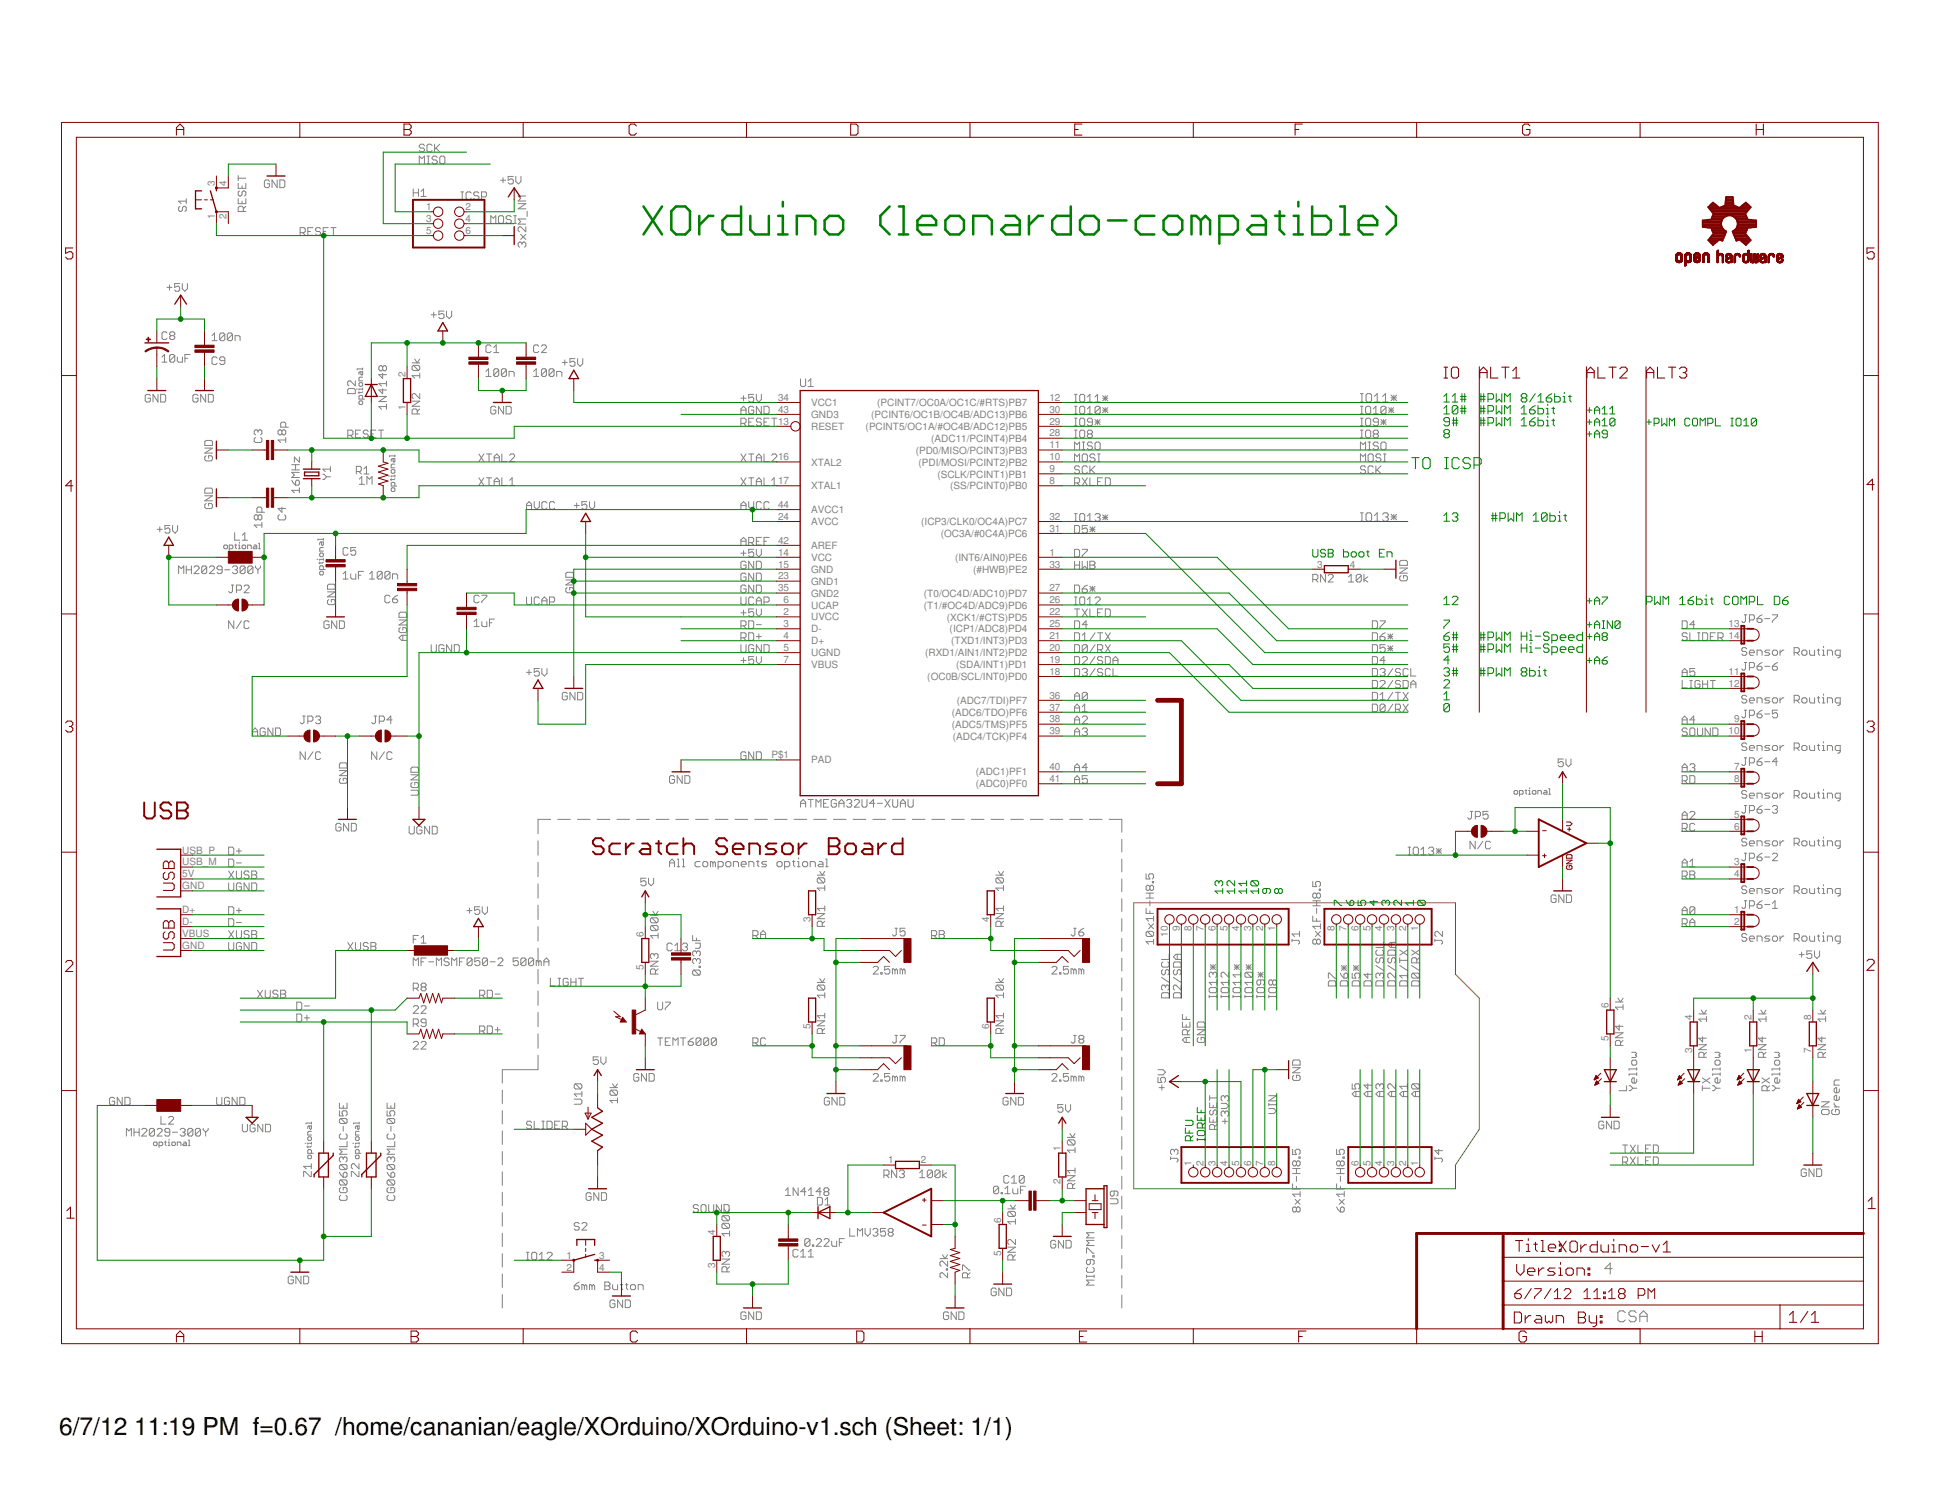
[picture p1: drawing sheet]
<svg xmlns="http://www.w3.org/2000/svg" width="279mm" height="216mm" viewBox="0 0 279 216" stroke-linecap="round" stroke-linejoin="round" font-family="sans-serif">
<defs><g id="words">
<g font-size="3.5">
<text x="8.5" y="206.4">6/7/12</text>
<text x="19.3" y="206.4">11:19 PM f=0.67 /home/cananian/eagle/XOrduino/XOrduino-v1.sch (Sheet: 1/1)</text>
</g>
<g font-size="1.4" fill="#808080">
<text x="30.9" y="26.8" transform="rotate(-90 30.9 26.8)">3</text>
<text x="32.6" y="26.8" transform="rotate(-90 32.6 26.8)">4</text>
<text x="30.9" y="31.5" transform="rotate(-90 30.9 31.5)">1</text>
<text x="32.6" y="31.5" transform="rotate(-90 32.6 31.5)">2</text>
<text x="61.3" y="30.2">1</text>
<text x="61.3" y="31.9">3</text>
<text x="61.3" y="33.6">5</text>
<text x="67" y="30.2">2</text>
<text x="67" y="31.9">4</text>
<text x="67" y="33.6">6</text>
<text x="58.3" y="58.9" transform="rotate(-90 58.3 58.9)">1</text>
<text x="58.3" y="54.2" transform="rotate(-90 58.3 54.2)">2</text>
<text x="111.9" y="59.4">43</text>
<text x="111.9" y="57.6">34</text>
<text x="116.7" y="58.4">VCC1</text>
<text x="126.2" y="58.4">(PCINT7/OC0A/OC1C/#RTS)PB7</text>
<text x="151" y="59.4">30</text>
<text x="151" y="57.6">12</text>
<text x="111.9" y="61.1">13</text>
<text x="116.7" y="60.1">GND3</text>
<text x="116.7" y="61.8">RESET</text>
<text x="124.5" y="61.8">(PCINT5/OC1A/#OC4B/ADC12)PB5</text>
<text x="125.3" y="60.1">(PCINT6/OC1B/OC4B/ADC13)PB6</text>
<text x="131.7" y="65.3">(PD0/MISO/PCINT3)PB3</text>
<text x="134" y="63.5">(ADC11/PCINT4)PB4</text>
<text x="151" y="62.8">28</text>
<text x="151" y="61.1">29</text>
<text x="151" y="64.5">11</text>
<text x="111.9" y="69.6">17</text>
<text x="111.9" y="66.2">16</text>
<text x="116.7" y="70.4">XTAL1</text>
<text x="116.7" y="67">XTAL2</text>
<text x="132.1" y="67">(PDI/MOSI/PCINT2)PB2</text>
<text x="134.9" y="68.7">(SCLK/PCINT1)PB1</text>
<text x="136.7" y="70.4">(SS/PCINT0)PB0</text>
<text x="151" y="66.2">10</text>
<text x="151" y="67.9">9</text>
<text x="151" y="69.6">8</text>
<text x="111.9" y="74.8">24</text>
<text x="111.9" y="73.1">44</text>
<text x="116.7" y="75.5">AVCC</text>
<text x="116.7" y="73.8">AVCC1</text>
<text x="132.5" y="75.5">(ICP3/CLK0/OC4A)PC7</text>
<text x="135.3" y="77.3">(OC3A/#0C4A)PC6</text>
<text x="151" y="74.8">32</text>
<text x="151" y="76.5">31</text>
<text x="111.9" y="78.2">42</text>
<text x="111.9" y="81.6">15</text>
<text x="111.9" y="83.3">23</text>
<text x="111.9" y="79.9">14</text>
<text x="116.7" y="79">AREF</text>
<text x="116.7" y="82.4">GND</text>
<text x="116.7" y="80.7">VCC</text>
<text x="137.4" y="80.7">(INT6/AIN0)PE6</text>
<text x="140" y="82.4">(#HWB)PE2</text>
<text x="151" y="81.6">33</text>
<text x="151" y="79.9">1</text>
<text x="189.5" y="81.6">3</text>
<text x="194.2" y="81.6">4</text>
<text x="111.9" y="85.1">35</text>
<text x="112.7" y="86.8">6</text>
<text x="112.7" y="88.5">2</text>
<text x="116.7" y="84.1">GND1</text>
<text x="116.7" y="85.8">GND2</text>
<text x="116.7" y="87.5">UCAP</text>
<text x="116.7" y="89.2">UVCC</text>
<text x="132.9" y="85.8">(T0/OC4D/ADC10)PD7</text>
<text x="132.9" y="87.5">(T1/#OC4D/ADC9)PD6</text>
<text x="136.2" y="89.3">(XCK1/#CTS)PD5</text>
<text x="151" y="85.1">27</text>
<text x="151" y="86.8">26</text>
<text x="151" y="88.5">22</text>
<text x="112.7" y="91.9">4</text>
<text x="112.7" y="90.2">3</text>
<text x="112.7" y="93.6">5</text>
<text x="112.7" y="95.3">7</text>
<text x="116.7" y="92.7">D+</text>
<text x="116.7" y="91">D-</text>
<text x="116.7" y="94.4">UGND</text>
<text x="133.1" y="94.4">(RXD1/AIN1/INT2)PD2</text>
<text x="136.6" y="91">(ICP1/ADC8)PD4</text>
<text x="136.8" y="92.7">(TXD1/INT3)PD3</text>
<text x="151" y="90.2">25</text>
<text x="151" y="93.6">20</text>
<text x="151" y="95.3">19</text>
<text x="151" y="91.9">21</text>
<text x="248.7" y="90.2">13</text>
<text x="248.7" y="91.9">14</text>
<text x="116.7" y="96.1">VBUS</text>
<text x="133.4" y="97.8">(OC0B/SCL/INT0)PD0</text>
<text x="137.6" y="96.1">(SDA/INT1)PD1</text>
<text x="137.6" y="101.3">(ADC7/TDI)PF7</text>
<text x="151" y="100.5">36</text>
<text x="151" y="97.1">18</text>
<text x="248.7" y="97.1">11</text>
<text x="248.7" y="98.8">12</text>
<text x="136.9" y="104.7">(ADC5/TMS)PF5</text>
<text x="136.9" y="103">(ADC6/TDO)PF6</text>
<text x="137.1" y="106.4">(ADC4/TCK)PF4</text>
<text x="151" y="105.6">39</text>
<text x="151" y="103.9">38</text>
<text x="151" y="102.2">37</text>
<text x="248.7" y="105.6">10</text>
<text x="249.5" y="103.9">9</text>
<text x="111" y="109.1">P$1</text>
<text x="116.7" y="109.8">PAD</text>
<text x="140.4" y="113.2">(ADC0)PF0</text>
<text x="140.4" y="111.5">(ADC1)PF1</text>
<text x="151" y="112.5">41</text>
<text x="151" y="110.8">40</text>
<text x="249.5" y="110.8">7</text>
<text x="249.5" y="112.5">8</text>
<text x="249.5" y="117.6">5</text>
<text x="249.5" y="119.3">6</text>
<text x="26.2" y="122.8">USB_P</text>
<text x="26.2" y="124.5">USB_M</text>
<text x="249.5" y="124.5">3</text>
<text x="26.2" y="126.2">5V</text>
<text x="26.2" y="127.9">GND</text>
<text x="26.2" y="131.3">D+</text>
<text x="249.5" y="131.3">1</text>
<text x="249.5" y="126.2">4</text>
<text x="26.2" y="133.1">D-</text>
<text x="26.2" y="134.8">VBUS</text>
<text x="26.2" y="136.5">GND</text>
<text x="92.6" y="134.8" transform="rotate(-90 92.6 134.8)">6</text>
<text x="116.6" y="132.6" transform="rotate(-90 116.6 132.6)">3</text>
<text x="142.3" y="132.6" transform="rotate(-90 142.3 132.6)">4</text>
<text x="168" y="134.8" transform="rotate(-90 168 134.8)">10</text>
<text x="169.7" y="134" transform="rotate(-90 169.7 134)">9</text>
<text x="171.4" y="134" transform="rotate(-90 171.4 134)">8</text>
<text x="173.2" y="134" transform="rotate(-90 173.2 134)">7</text>
<text x="174.9" y="134" transform="rotate(-90 174.9 134)">6</text>
<text x="176.6" y="134" transform="rotate(-90 176.6 134)">5</text>
<text x="178.3" y="134" transform="rotate(-90 178.3 134)">4</text>
<text x="180" y="134" transform="rotate(-90 180 134)">3</text>
<text x="181.7" y="134" transform="rotate(-90 181.7 134)">2</text>
<text x="183.4" y="134" transform="rotate(-90 183.4 134)">1</text>
<text x="192" y="134" transform="rotate(-90 192 134)">8</text>
<text x="193.7" y="134" transform="rotate(-90 193.7 134)">7</text>
<text x="195.4" y="134" transform="rotate(-90 195.4 134)">6</text>
<text x="197.2" y="134" transform="rotate(-90 197.2 134)">5</text>
<text x="198.9" y="134" transform="rotate(-90 198.9 134)">4</text>
<text x="200.6" y="134" transform="rotate(-90 200.6 134)">3</text>
<text x="202.3" y="134" transform="rotate(-90 202.3 134)">2</text>
<text x="204" y="134" transform="rotate(-90 204 134)">1</text>
<text x="249.5" y="133.1">2</text>
<text x="92.6" y="139.5" transform="rotate(-90 92.6 139.5)">5</text>
<text x="116.6" y="148" transform="rotate(-90 116.6 148)">5</text>
<text x="142.3" y="148" transform="rotate(-90 142.3 148)">6</text>
<text x="231.4" y="149.8" transform="rotate(-90 231.4 149.8)">5</text>
<text x="231.4" y="145" transform="rotate(-90 231.4 145)">6</text>
<text x="243.4" y="146.8" transform="rotate(-90 243.4 146.8)">4</text>
<text x="252" y="146.8" transform="rotate(-90 252 146.8)">2</text>
<text x="260.6" y="146.8" transform="rotate(-90 260.6 146.8)">8</text>
<text x="243.4" y="151.5" transform="rotate(-90 243.4 151.5)">3</text>
<text x="252" y="151.5" transform="rotate(-90 252 151.5)">1</text>
<text x="260.6" y="151.5" transform="rotate(-90 260.6 151.5)">7</text>
<text x="127.8" y="167.3">1</text>
<text x="132.5" y="167.3">2</text>
<text x="152.6" y="165.6" transform="rotate(-90 152.6 165.6)">1</text>
<text x="171.4" y="167.7" transform="rotate(-90 171.4 167.7)">1</text>
<text x="173.2" y="167.7" transform="rotate(-90 173.2 167.7)">2</text>
<text x="174.9" y="167.7" transform="rotate(-90 174.9 167.7)">3</text>
<text x="176.6" y="167.7" transform="rotate(-90 176.6 167.7)">4</text>
<text x="178.3" y="167.7" transform="rotate(-90 178.3 167.7)">5</text>
<text x="180" y="167.7" transform="rotate(-90 180 167.7)">6</text>
<text x="181.7" y="167.7" transform="rotate(-90 181.7 167.7)">7</text>
<text x="183.4" y="167.7" transform="rotate(-90 183.4 167.7)">8</text>
<text x="195.4" y="167.7" transform="rotate(-90 195.4 167.7)">6</text>
<text x="197.2" y="167.7" transform="rotate(-90 197.2 167.7)">5</text>
<text x="198.9" y="167.7" transform="rotate(-90 198.9 167.7)">4</text>
<text x="200.6" y="167.7" transform="rotate(-90 200.6 167.7)">3</text>
<text x="202.3" y="167.7" transform="rotate(-90 202.3 167.7)">2</text>
<text x="204" y="167.7" transform="rotate(-90 204 167.7)">1</text>
<text x="152.6" y="170.3" transform="rotate(-90 152.6 170.3)">2</text>
<text x="102.9" y="177.6" transform="rotate(-90 102.9 177.6)">4</text>
<text x="144" y="175.9" transform="rotate(-90 144 175.9)">6</text>
<text x="81.5" y="181">1</text>
<text x="81.5" y="182.8">2</text>
<text x="86.2" y="181">3</text>
<text x="86.2" y="182.8">4</text>
<text x="102.9" y="182.3" transform="rotate(-90 102.9 182.3)">3</text>
<text x="144" y="180.6" transform="rotate(-90 144 180.6)">5</text>
</g>
</g></defs>
<path d="M163.1 129.9h46.3v10.2l3.4 3.5v18.8l-3.4 5.2v3.4h-46.3z" fill="none" stroke="#808000" stroke-width=".14"/>
<g fill="none" stroke="#808080" stroke-width=".14">
<path d="M25.9 29.7l-.2 .2v.3l.2 .2h.2l.1-.2v-.3l.2-.2h.2l.2 .2v.3l-.2 .2M26.8 28.9h-1.1l.4 .4M26.8 28.6v.7M34.3 26.4v.7h1.1v-.7M34.3 28.6v.7h1.1v-.7M34.3 25.3v.7M34.3 25.6h1.1M34.5 27.5l-.2 .1v.4l.2 .2h.1l.2-.2v-.4l.2-.1h.2l.2 .1v.4l-.2 .2M34.8 26.7v.4M34.8 28.9v.4M35 30.4v-.5l-.2-.2h-.3l-.2 .2v.5h1.1M35.4 29.7l-.4 .3"/>
<path d="M38.8 26.1l-.2-.2h-.4l-.2 .2v.7l.2 .2h.4l.2-.2v-.4h-.4M39.9 25.9v1.1l-.8-1.1v1.1M40.3 25.9h.5l.2 .2v.7l-.2 .2h-.5zM43.2 33.5h.5l.2-.2v-.4l-.2-.2h-.5v1.1M43.5 33.5l.4 .3M44.3 33.3h.4M45 32.7h-.7v1.1h.7M46.1 32.9l-.1-.2h-.4l-.2 .2v.2l.2 .2h.4l.1 .2v.2l-.1 .1h-.4l-.2-.1M46.5 33.3h.4M47.2 32.7h-.7v1.1h.7M47.6 32.7h.7M48 32.7v1.1"/>
<path d="M59.5 27.2v1.1M59.5 27.7h.7M60.2 27.2v1.1M60.3 23.6v-1.1l.4 .3 .4-.3v1.1M60.6 27.5l.3-.3v1.1M60.6 28.3h.7M61.1 20.9l-.2-.2h-.4l-.2 .2v.2l.2 .2h.4l.2 .2v.2l-.2 .1h-.4l-.2-.1M61.4 23.6h.4M61.4 22.5h.4M61.6 22.5v1.1M62.2 20.9l-.2-.2h-.4l-.2 .2v.8l.2 .1h.4l.2-.1M62.5 20.7v1.1"/>
<path d="M62.7 21.3l.6 .5M62.9 22.6l-.2-.1h-.3l-.2 .1v.2l.2 .2h.3l.2 .2v.2l-.2 .2h-.3l-.2-.2M63.3 20.7l-.8 .8M63.3 22.6l.2-.1h.3l.2 .1v.8l-.2 .2h-.3l-.2-.2zM66.3 28.7h.4M66.3 27.6h.4M66.5 27.6v1.1M67.8 27.8l-.2-.2h-.4l-.1 .2v.7l.1 .2h.4l.2-.2M68.9 27.8l-.2-.2h-.4l-.1 .2v.2l.1 .2h.4l.2 .1v.2l-.2 .2h-.4l-.1-.2M69.3 28.3h.5l.2-.1v-.4l-.2-.2h-.5v1.1M70.6 32.1v-1.1l.4 .4 .3-.4v1.1M71.7 31.2l.2-.2h.4l.2 .2v.7l-.2 .2h-.4l-.2-.2z"/>
<path d="M72 25.9h.7M72.4 25.5v.8M73.6 31.2l-.2-.2h-.4l-.2 .2v.2l.2 .2h.4l.2 .1v.2l-.2 .2h-.4l-.2-.2M73.9 25.4h-.8v.5l.4-.2h.2l.2 .2v.4l-.2 .2h-.4l-.2-.2M73.9 31h.4M73.9 32.1h.4M74.1 31v1.1M74.2 25.4v.7l.4 .4 .4-.4v-.7M74.5 29.3h1.1l-1.1 .7h1.1M74.9 33.7l.7 .7M75.1 35l-.2-.2h-.2l-.2 .2v.4l.2 .2M75.1 35l.2-.2h.2l.1 .2v.4l-.1 .2"/>
<path d="M75.1 35v.2M75.6 32.6v.7l-.7-.7h-.2l-.2 .2v.4l.2 .1M75.6 33.7l-.7 .7M75.6 31.5h-1.1l.4 .4-.4 .3h1.1M75.6 28.2h-1.1l.4 .4-.4 .3h1.1M75.8 30.4v.7M21.6 56.9l-.2-.2h-.3l-.2 .2v.8l.2 .1h.3l.2-.1v-.4h-.3M22.7 56.7v1.1l-.7-1.1v1.1M23.1 56.7h.6l.1 .2v.8l-.1 .1h-.6zM23.3 51.4l.4-.4v1.1M23.3 52.1h.7M24 41.3h.7"/>
<path d="M24 47.9l-.1-.2h-.4l-.2 .2v.7l.2 .2h.4l.1-.2M24.4 41v.7M24.6 48.3l-.2-.2v-.2l.2-.2h.4l.1 .2v.2l-.1 .2M24.6 48.3l-.2 .2v.1l.2 .2h.4l.1-.2v-.1l-.1-.2M24.6 48.3h.4M25.1 51.2v.7l-.1 .2h-.4l-.2-.2M25.1 51.2l-.1-.2h-.4l-.2 .2v.7M25.1 51.2l-.7 .7M25.5 51.4v.5l.2 .2h.5v-.7M25.8 40.8h-.7v.5l.6-.1 .1 .1v.4l-.1 .2h-.4l-.2-.2M26.2 40.8v.7l.4 .4 .4-.4v-.7M26.6 51.5h.4"/>
<path d="M27.3 51h-.7v1.1M28.5 56.9l-.2-.2h-.4l-.2 .2v.8l.2 .1h.4l.2-.1v-.4h-.4M29.6 56.7v1.1l-.7-1.1v1.1M30 56.7h.5l.2 .2v.8l-.2 .1h-.5zM30.5 48.3l.4-.4v1.1M30.5 49h.7M31.2 51.5l-.1-.2h-.4l-.2 .2v.7l.2 .2h.4l.1-.2M32.3 51.9h-.5l-.2-.2v-.2l.2-.2h.4l.1 .2v.7l-.1 .2h-.4l-.2-.2M32.3 48.1v.7l-.1 .2h-.4l-.2-.2M32.3 48.1l-.1-.2h-.4l-.2 .2v.7M32.3 48.1l-.7 .7M33.4 48.1v.7l-.1 .2h-.4l-.2-.2"/>
<path d="M33.4 48.1l-.1-.2h-.4l-.2 .2v.7M33.4 48.1l-.7 .7M33.8 49v-.7h.6l.1 .2v.5M50 56.1l.2-.2h.7l.2 .2v.5h-1.1zM51.1 54.8v.7l-.7-.7h-.2l-.2 .1v.4l.2 .2M51.3 56h.1M51.6 55.2l.2-.2h.2l.2 .2v.2l-.2 .2h-.2l-.2-.2zM51.6 57.8l.2-.1h.2l.2 .1v.3l-.2 .1h-.2l-.2-.1zM51.6 56.3v.3M51.9 53.5v.3l.1 .2 .2-.2v-.3h-.4l-.2 .1v.2M52.2 52.9v.3M52.2 55.8v.3"/>
<path d="M52.2 57.4v-.4l-.2-.1h-.2l-.2 .1v.4h.9M52.2 54.3h-.4l-.2 .1v.4h.6M52.2 56h-.6v.1M52.2 56.3l-.2 .2h-.5M52.2 53.1h-.8v.1M54.5 57h1.1l-1.1 .8h1.1M55.1 52.8l.1-.2h.2l.2 .2v.3l-.2 .2h-.2l-.1-.2M55.1 55.9v.7l-.6-.5h1.1M55.1 52.8v.3M55.1 53.7v.7l-.6-.5h1.1M55.1 52.8l-.2-.2h-.2l-.2 .2v.3l.2 .2h.2l.2-.2M55.6 58.5h-1.1l.4 .4"/>
<path d="M55.6 54.8v.7M55.6 58.1v.8M55.6 55.2h-1.1l.4 .3M59.3 52.2h1.1M59.3 57.7h1.1l-1.1 .7h1.1M59.5 52.6h.7l.2 .1v.4l-.2 .2M59.5 52.6l-.2 .1v.4l.2 .2h.7M59.5 52.6l.7 .7M59.7 51.6l.3 .6 .4-.6M60 59.5v-.5l-.2-.2h-.3l-.2 .2v.5h1.1M60.4 54h-1.1l.4 .4M60.4 53.7v.7"/>
<path d="M60.4 56.6v.7l-.7-.7h-.2l-.2 .2v.3l.2 .2M60.4 58.8l-.4 .4M62 45.3h.8M62.4 44.9v.8M63.9 44.7h-.8v.6l.4-.2h.2l.2 .2v.4l-.2 .1h-.4l-.2-.1M64.2 44.7v.8l.4 .3 .4-.3v-.8M69.9 54.1h.8M69.9 53.4l.4-.4v1.1M70.7 49.8l-.2-.2h-.4l-.2 .2v.7l.2 .2h.4l.2-.2M71 50.7h.8M71 50l.4-.4v1.1M71.3 58.6l-.1-.2h-.4l-.2 .2v.8l.2 .1h.4l.1-.1v-.4h-.3"/>
<path d="M71.8 53.2l-.2-.2h-.4l-.2 .2v.8M71.8 53.2v.8l-.2 .1h-.4l-.2-.1M71.8 53.2l-.8 .8M72.5 58.4v1.1l-.8-1.1v1.1M72.8 58.4h.6l.2 .2v.8l-.2 .1h-.6zM72.9 53.2l-.2-.2h-.4l-.2 .2v.8M72.9 53.2v.8l-.2 .1h-.4l-.2-.1M72.9 53.2l-.8 .8M73.2 54.1v-.7h.6l.2 .2v.5M76.8 53.4l.4-.4v1.1M76.8 54.1h.7M77.5 49.8l-.2-.2h-.3l-.2 .2v.7l.2 .2h.3l.2-.2"/>
<path d="M77.9 49.8l.2-.2h.3l.2 .2v.2l-.7 .7h.7M78.6 53.2l-.2-.2h-.3l-.2 .2v.8M78.6 53.2v.8l-.2 .1h-.3l-.2-.1M78.6 53.2l-.7 .8M79.7 53.2l-.2-.2h-.3l-.2 .2v.8M79.7 53.2v.8l-.2 .1h-.3l-.2-.1M79.7 53.2l-.7 .8M80.1 54.1v-.7h.5l.2 .2v.5M80.9 52.1h.7M81.3 51.8v.7M82.7 51.6h-.7v.5l.5-.1 .2 .1v.4l-.2 .2h-.3l-.2-.2M83.1 51.6v.7l.4 .4 .3-.4v-.7"/>
<path d="M106.6 57.3h.7M106.6 59.5v-.7l.4-.4 .3 .4v.7M106.6 59h.7M107 56.9v.8M108.4 56.7h-.7v.6l.6-.2 .1 .2v.4l-.1 .1h-.4l-.2-.1M108.4 58.6l-.1-.2h-.4l-.2 .2v.8l.2 .1h.4l.1-.1v-.4h-.3M108.8 56.7v.8l.4 .3 .3-.3v-.8M109.5 58.4v1.1l-.7-1.1v1.1M109.9 58.4h.6l.2 .2v.8l-.2 .1h-.6zM115.2 54.5v.9l.2 .2h.3l.2-.2v-.9M116.3 54.9l.3-.4v1.1M116.3 55.6h.7"/>
<path d="M154.6 56.7h.4M154.6 57.8h.4M154.6 58.4h.4M154.6 59.5h.4M154.8 56.7v1.1M154.8 58.4v1.1M155.5 56.7h.4l.2 .2v.8l-.2 .1h-.4l-.2-.1v-.8zM155.5 58.4h.4l.2 .2v.8l-.2 .1h-.4l-.2-.1v-.8zM156.4 57.8h.8M156.4 59.5h.8M156.4 57.1l.4-.4v1.1M156.4 58.8l.4-.4v1.1"/>
<path d="M157.5 57.8h.8M157.5 57.1l.4-.4v1.1M158.3 58.6l-.2-.2h-.4l-.2 .2v.8M158.3 58.6v.8l-.2 .1h-.4l-.2-.1M158.3 58.6l-.8 .8M158.6 57.3h.8M158.6 59h.8M158.6 56.9l.8 .8M158.6 58.6l.8 .8M159 56.9v.8M159 58.6v.8M159.4 56.9l-.8 .8"/>
<path d="M159.4 58.6l-.8 .8M195.7 57.8h.4M195.7 58.4h.4M195.7 59.5h.4M195.7 56.6h.4M195.9 58.4v1.1M195.9 56.6v1.2M196.7 58.4h.3l.2 .2v.8l-.2 .1h-.3l-.2-.1v-.8zM196.7 56.6h.4l.2 .2v.8l-.2 .2h-.4l-.2-.2v-.8zM197.6 59.5h.7M197.6 58.8l.4-.4v1.1M197.7 57.8h.8"/>
<path d="M197.7 57l.4-.4v1.2M198.9 57.8h.8M198.9 57l.4-.4v1.2M199.4 58.6l-.2-.2h-.3l-.2 .2v.8M199.4 58.6v.8l-.2 .1h-.3l-.2-.1M199.4 58.6l-.7 .8M199.8 59h.7M199.8 58.6l.7 .8M200.1 56.8l.8 .8M200.1 57.2h.8M200.2 58.6v.8M200.5 58.6l-.7 .8"/>
<path d="M200.5 56.8v.8M200.9 56.8l-.8 .8M22.6 76.1h.7M23 75.8v.7M24.4 75.6h-.7v.5l.4-.2h.2l.1 .2v.4l-.1 .2h-.4l-.2-.2M24.8 75.6v.7l.4 .4 .3-.4v-.7M29.5 63.5l.2-.1h.7l.2 .1v.6h-1.1zM29.5 70.4l.2-.2h.7l.2 .2v.5h-1.1zM29.5 64.5h1.1l-1.1 .7h1.1M29.5 71.3h1.1l-1.1 .7h1.1M29.7 65.6l-.2 .1v.4l.2 .2h.7l.2-.2v-.4l-.2-.1h-.4v.3M29.7 72.4l-.2 .2v.4l.2 .2h.7l.2-.2v-.4l-.2-.2h-.4v.4"/>
<path d="M32.2 78.5l.1-.1h.3l.1 .1v.3l-.1 .1h-.3l-.1-.1zM33 78.9h.4l.1-.1v-.3l-.1-.1h-.4v.8M33.8 76.6v1.1h.7M33.8 78.4h.2M33.9 78.3v.5l.1 .1M34.3 78.9h.3M34.3 78.4h.1v.5M34.4 78v.1M34.8 78.5l.2-.1h.2l.1 .1v.3l-.1 .1h-.2l-.2-.1zM34.9 77.7h.7M34.9 77l.3-.4v1.1M35.6 78.9v-.5h.4l.2 .1v.4"/>
<path d="M36.5 78.4h.3l.1 .1v.4h-.4l-.1-.1 .1-.1h.4M36.8 62.9l-.2 .2v.4l.2 .1h.7l.2-.1v-.4l-.2-.2M37.1 74.2l.2-.2h.2l.2 .2v.4l-.2 .2h-.2l-.2-.2M37.1 62v.2M37.1 74.2v.4M37.1 62l-.1-.2h-.2l-.2 .2v.4l.2 .1M37.1 62l.2-.2h.2l.2 .2v.4l-.2 .1M37.1 74.2l-.1-.2h-.2l-.2 .2v.4l.2 .2h.2l.1-.2M37.2 78.9h.3M37.2 78.1h.1v.8M37.7 73.7v-.6l-.2-.2h-.4l-.1 .2v.6h1.1M37.7 75.5h-1.1l.4 .4"/>
<path d="M37.7 75.1v.8M40.2 74l-.2 .2v.4l.2 .2h.7l.2-.2v-.4l-.2-.2M40.6 62l.1-.2h.2l.2 .2v.4l-.2 .1h-.2l-.1-.1M40.6 62l-.2-.2h-.2l-.2 .2v.4l.2 .1h.2l.2-.1M40.6 62v.4M40.6 72.9v.8l-.6-.6h1.1M41.1 63.3h-1.1l.4 .3M41.1 61.4v-.5l-.2-.2h-.3l-.2 .2v.5h1.1M41.1 62.9v.7M42 69.1l.5 .7M42 67.6h1.1M42 66.8h1.1"/>
<path d="M42.5 69.2l.2-.1h.2l.2 .1v.4l-.2 .2h-.4zM42.5 66.8v.8M43.1 67.9h-1.1l.4 .4-.4 .4h1.1M43.1 70.5h-1.1l.4 .4M43.1 65.7v.8l-.7-.8v.8M43.1 70.2v.7M46 79.7l.1-.2h.3l.1 .2v.2l-.1 .2h-.3l-.1-.2zM46.3 78v.4l.1 .1 .1-.1v-.4h-.4l-.1 .1v.3M46.4 68.2h.2l.4 .4M46.5 77.4v.3M46.5 78.8h-.4l-.1 .1v.4h.5M46.5 77.6h-.8v.1"/>
<path d="M47 68.6l-.4 .4h-.2M47 68.6h.5M47.5 67.5h-1.1l.4 .3M47.5 67.1v.7M50 62.6h.6l.2-.2v-.3l-.2-.2h-.6v1.1M50.1 78.9l-.2-.1h-.4l-.1 .1v.8l.1 .2h.4l.2-.2M50.4 62.6l.4 .4M51.1 62.4h.4M51.2 78.8h-.7v.5l.5-.2 .2 .2v.4l-.2 .2h-.3l-.2-.2M51.3 67.8h.5l.2-.2v-.3l-.2-.2h-.5v1.1M51.6 67.8l.4 .4M51.7 68.9l.3-.3v1.1"/>
<path d="M51.7 69.7h.7M51.9 61.9h-.8v1.1h.8M52.4 67.5l.3-.4v1.1M52.4 68.2h.7M52.8 69.7v-1.1l.3 .3 .4-.3v1.1M53 62.1l-.2-.2h-.4l-.1 .2v.2l.1 .1h.4l.2 .2v.2l-.2 .2h-.4l-.1-.2M53.4 62.4h.3M54.1 61.9h-.7v1.1h.7M54.5 61.9h.7M54.8 61.9v1.1M55.9 68.5h.1M56.3 67.7l.1-.2h.3l.1 .2v.2l-.1 .2h-.3l-.1-.2z"/>
<path d="M56.3 68.9v.2M56.4 70.2h.3l.1 .1v.3l-.1 .1h-.3l-.1-.1v-.3zM56.6 66v.4l.1 .1 .1-.1v-.4h-.4l-.1 .1v.3M56.8 65.4v.3M56.8 68.3v.3M56.8 69.9v-.4l-.1-.1h-.3l-.1 .1v.4h.8M56.8 66.8h-.4l-.1 .1v.4h.5M56.8 68.5h-.5v.1M56.8 68.9l-.1 .1h-.5M56.8 65.6h-.8v.1M68.9 65.3l.7 1.1M68.9 68.7l.7 1.1"/>
<path d="M69.6 65.3l-.7 1.1M69.6 68.7l-.7 1.1M70 65.3h.7M70 68.7h.7M70.4 65.3v1.1M70.4 68.7v1.1M71.1 66.4v-.7l.4-.4 .3 .4v.7M71.1 65.8h.7M71.1 69.8v-.7l.4-.4 .3 .4v.7M71.1 69.3h.7M72.2 65.3v1.1h.7M72.2 68.7v1.1h.7"/>
<path d="M73.3 65.5l.2-.2h.4l.1 .2v.2l-.7 .7h.7M73.3 69.8h.7M73.3 69.1l.4-.4v1.1M75.8 72.7h.7M75.8 73.3v-.8l.3-.3 .4 .3v.8M76.9 72.2v.7l.3 .4 .4-.4v-.7M78.7 72.3l-.2-.1h-.4l-.1 .1v.8l.1 .2h.4l.2-.2M79.8 72.3l-.2-.1h-.4l-.1 .1v.8l.1 .2h.4l.2-.2M82.6 72.7h.7M83 72.3v.8M84.4 72.2h-.7v.5l.6-.2 .1 .2v.4l-.1 .2h-.4l-.2-.2M84.8 72.2v.7l.4 .4 .4-.4v-.7"/>
<path d="M106.6 79.6h.7M106.6 72.7h.7M106.6 60.9h.5l.2-.2v-.4l-.2-.1h-.5v1.1M106.6 73.3v-.8l.4-.3 .3 .3v.8M106.6 78.4v-.7l.4-.4 .3 .4v.7M106.6 77.9h.7M106.6 65.3l.7 1.1M106.6 68.7l.7 1.1M107 79.2v.7M107 60.9l.3 .4M107.3 65.3l-.7 1.1M107.3 68.7l-.7 1.1"/>
<path d="M107.7 72.2v.7l.4 .4 .3-.4v-.7M107.7 78h.6l.1-.1v-.4l-.1-.2h-.6v1.1M107.7 60.7h.4M107.7 65.3h.7M107.7 68.7h.7M108.1 78l.3 .4M108.1 65.3v1.1M108.1 68.7v1.1M108.4 60.2h-.7v1.1h.7M108.4 79h-.7v.6l.4-.2h.2l.1 .2v.3l-.1 .2h-.4l-.2-.2M108.8 66.4v-.7l.4-.4 .3 .4v.7M108.8 69.8v-.7l.4-.4 .3 .4v.7"/>
<path d="M108.8 79v.7l.4 .4 .3-.4v-.7M108.8 77.9h.4M108.8 65.8h.7M108.8 69.3h.7M109.5 77.3h-.7v1.1h.7M109.5 60.3l-.1-.1h-.4l-.2 .1v.2l.2 .2h.4l.1 .2v.2l-.1 .2h-.4l-.2-.2M109.5 72.3l-.1-.1h-.4l-.2 .1v.8l.2 .2h.4l.1-.2M109.9 60.7h.4M109.9 77.9h.4M109.9 65.3v1.1h.8M109.9 68.7v1.1h.8M110.7 72.3l-.2-.1h-.4l-.2 .1v.8l.2 .2h.4l.2-.2"/>
<path d="M110.7 77.3h-.8v1.1M110.7 60.2h-.8v1.1h.8M111 60.2h.8M111 69.1l.4-.4v1.1M111 65.5l.2-.2h.4l.2 .2v.2l-.8 .7h.8M111 69.8h.8M111.4 60.2v1.1M154.6 64.7v-1.1l.4 .3 .3-.3v1.1M154.6 75.6h.6l.1 .2v.7l-.1 .2h-.6zM154.6 79h.6l.1 .2v.7l-.1 .2h-.6zM154.6 60.2h.4M154.6 61.3h.4"/>
<path d="M154.6 61.9h.4M154.6 63h.4M154.6 66.4v-1.1l.4 .4 .3-.4v1.1M154.6 69.5h.6l.1-.2v-.4l-.1-.2h-.6v1.1M154.6 75h.4M154.6 73.9h.4M154.8 60.2v1.1M154.8 61.9v1.1M154.8 73.9v1.1M155 69.5l.3 .3M155.3 67.2l-.1-.2h-.4l-.2 .2v.2l.2 .2h.4l.1 .2v.1l-.1 .2h-.4l-.2-.2M155.5 60.2h.4l.2 .1v.8l-.2 .2h-.4l-.2-.2v-.8z"/>
<path d="M155.5 61.9h.4l.2 .2v.7l-.2 .2h-.4l-.2-.2v-.7zM155.5 73.9h.4l.2 .2v.7l-.2 .2h-.4l-.2-.2v-.7zM155.7 79h.7v.2l-.7 .7v.2M155.7 64.7h.4M155.7 63.6h.4M155.7 68.7l.7 1.1M155.9 65.3h.4l.1 .2v.7l-.1 .2h-.4l-.2-.2v-.7zM155.9 63.6v1.1M156.4 75.6h-.7v.5l.4-.2h.2l.1 .2v.4l-.1 .2h-.4l-.2-.2M156.4 67.2l-.1-.2h-.4l-.2 .2v.7l.2 .2h.4l.1-.2M156.4 74.2l.4-.3v1.1M156.4 68.7l-.7 1.1"/>
<path d="M156.4 75h.8M156.6 62.4l-.2-.1v-.2l.2-.2h.4l.2 .2v.2l-.2 .1M156.6 62.4l-.2 .2v.2l.2 .2h.4l.2-.2v-.2l-.2-.2M156.6 62.4h.4M156.8 76.1h.7M156.8 67v1.1M156.8 68.7v1.1h.7M156.8 75.8l.7 .7M157 67.6l.5 .5M157.2 60.7h-.6l-.2-.2v-.2l.2-.1h.4l.2 .1v.8l-.2 .2h-.4l-.2-.2M157.2 63.8l-.2-.2h-.4l-.2 .2v.1l.2 .2h.4l.2 .2v.2l-.2 .2h-.4l-.2-.2M157.2 75.8v.7"/>
<path d="M157.5 60.7h.8M157.5 65.5l-.1-.2h-.4l-.2 .2v.2l.2 .1h.4l.1 .2v.2l-.1 .2h-.4l-.2-.2M157.5 67l-.7 .8M157.5 63.8l.2-.2h.4l.2 .2v.7l-.2 .2h-.4l-.2-.2zM157.5 74.1l.2-.2h.4l.2 .2v.1l-.2 .2M157.5 60.3l.8 .8M157.5 75.8l-.7 .7M157.9 65.3h.4M157.9 66.4h.4M157.9 69.3h.4M157.9 60.3v.8M157.9 74.4h.2"/>
<path d="M158.1 74.4l.2 .2v.2l-.2 .2h-.4l-.2-.2M158.1 65.3v1.1M158.3 60.3l-.8 .8M158.6 68.7h-.7v1.1h.7M158.6 74.4h.8M158.6 74.1l.8 .7M159 74.1v.7M159 68.7h.6l.1 .2v.7l-.1 .2h-.6zM159.4 74.1l-.8 .7M195.7 64.7v-1.1l.4 .3 .4-.3v1.1M195.7 60.2h.4M195.7 61.3h.4"/>
<path d="M195.7 61.9h.4M195.7 63h.4M195.7 66.4v-1.1l.4 .4 .4-.4v1.1M195.7 75h.4M195.7 73.8h.4M195.9 60.2v1.1M195.9 61.9v1.1M195.9 73.8v1.2M196.5 67.2l-.2-.2h-.4l-.2 .2v.2l.2 .2h.4l.2 .2v.1l-.2 .2h-.4l-.2-.2M196.7 60.2h.3l.2 .1v.8l-.2 .2h-.3l-.2-.2v-.8zM196.7 61.9h.3l.2 .2v.7l-.2 .2h-.3l-.2-.2v-.7zM196.7 73.8h.4l.2 .2v.8l-.2 .2h-.4l-.2-.2v-.8z"/>
<path d="M196.8 64.7h.4M196.8 63.6h.4M197 65.3h.4l.2 .2v.7l-.2 .2h-.4l-.2-.2v-.7zM197 63.6v1.1M197.6 67.2l-.2-.2h-.4l-.2 .2v.7l.2 .2h.4l.2-.2M197.7 74.2l.4-.4v1.2M197.7 75h.8M197.8 62.4l-.2-.1v-.2l.2-.2h.3l.2 .2v.2l-.2 .1M197.8 62.4l-.2 .2v.2l.2 .2h.3l.2-.2v-.2l-.2-.2M197.8 62.4h.3M198 67v1.1M198.1 67.6l.6 .5"/>
<path d="M198.3 60.7h-.5l-.2-.2v-.2l.2-.1h.3l.2 .1v.8l-.2 .2h-.3l-.2-.2M198.3 63.8l-.2-.2h-.3l-.2 .2v.1l.2 .2h.3l.2 .2v.2l-.2 .2h-.3l-.2-.2M198.7 60.7h.7M198.7 65.5l-.2-.2h-.4l-.1 .2v.2l.1 .1h.4l.2 .2v.2l-.2 .2h-.4l-.1-.2M198.7 67l-.7 .8M198.7 63.8l.2-.2h.3l.2 .2v.7l-.2 .2h-.3l-.2-.2zM198.7 60.3l.7 .8M198.9 74l.2-.2h.4l.2 .2v.2l-.2 .2M199.1 65.3h.3M199.1 66.4h.3M199.1 60.3v.8M199.2 65.3v1.1"/>
<path d="M199.3 74.4h.2M199.4 60.3l-.7 .8M199.5 74.4l.2 .2v.2l-.2 .2h-.4l-.2-.2M200.1 74.4h.8M200.1 74l.8 .8M200.5 74v.8M200.9 74l-.8 .8M25.7 82.5v-1.1l.4 .4 .3-.4v1.1M26.8 81.4v1.1M26.8 82h.7M27.5 81.4v1.1M27.9 81.6l.2-.2h.4l.1 .2v.2l-.7 .7h.7"/>
<path d="M29.7 81.6l-.1-.2h-.4l-.2 .2v.7M29.7 81.6v.7l-.1 .2h-.4l-.2-.2M29.7 81.6l-.7 .7M30.1 81.6l.2-.2h.4l.2 .2v.2l-.8 .7h.8M32 82h-.6l-.2-.2v-.2l.2-.2h.4l.2 .2v.7l-.2 .2h-.4l-.2-.2M32.3 82h.8M33.3 84.2h.3M33.4 81.6l.2-.2h.4l.2 .2v.2l-.2 .2M33.4 84.2v.9l-.1 .2h-.2l-.2-.2M33.6 89.3v1.1l-.7-1.1v1.1M33.8 82h.2M34 82l.2 .1v.2l-.2 .2h-.4l-.2-.2"/>
<path d="M34 84.9h.5l.2-.2v-.4l-.2-.1h-.5v1.1M34.7 89.3l-.7 1.1M35.1 84.3l.2-.1h.4l.1 .1v.2l-.7 .8h.7M35.3 81.6l-.2-.2h-.4l-.2 .2v.7M35.3 81.6v.7l-.2 .2h-.4l-.2-.2M35.3 81.6l-.8 .7M35.8 89.5l-.1-.2h-.4l-.2 .2v.7l.2 .2h.4l.1-.2M36.4 81.6l-.2-.2h-.4l-.2 .2v.7M36.4 81.6v.7l-.2 .2h-.4l-.2-.2M36.4 81.6l-.8 .7M36.7 81.4v.2l.4 .4M37.1 82v.5"/>
<path d="M37.5 81.4v.2l-.4 .4M45.6 80.5h.1M46 82.3l.1-.1h.3l.1 .1v.3l-.1 .1h-.3l-.1-.1zM46 80.9v.2M46.5 80.9l-.1 .1h-.5M46.5 80.3v.3M46.5 81.9v-.4l-.1-.1h-.3l-.1 .1v.4h.8M46.5 80.5h-.5v.1M47.1 84.2l.2-.2h.7l.2 .2v.6h-1.1zM47.1 85.1h1.1l-1.1 .8h1.1M47.3 86.2l-.2 .2v.4l.2 .2h.7l.2-.2v-.4l-.2-.2h-.3v.4M47.3 89.5l-.1-.2h-.4l-.2 .2v.7l.2 .2h.4l.1-.2v-.3h-.3"/>
<path d="M48.5 89.3v1.1l-.8-1.1v1.1M48.8 89.3h.6l.2 .2v.7l-.2 .2h-.6zM49.4 83.3h.7M49.4 82.5l.3-.3v1.1M50.5 82.5v.6l.2 .2h.5v-.8M51.6 82.7h.3M52.3 82.2h-.7v1.1M53.2 82.5l.3-.3v1.1M53.2 83.3h.7M55 82.4v.7l-.2 .2h-.4l-.1-.2M55 82.4l-.2-.2h-.4l-.1 .2v.7M55 82.4l-.7 .7"/>
<path d="M56.1 82.4v.7l-.2 .2h-.3l-.2-.2M56.1 82.4l-.2-.2h-.3l-.2 .2v.7M56.1 85.8l-.2-.2h-.3l-.2 .2v.7l.2 .2h.3l.2-.2M56.1 82.4l-.7 .7M56.5 83.3v-.8h.5l.2 .2v.6M56.5 86.2h.5l.2 .1v.2l-.2 .2h-.3l-.2-.2zM57.2 85.6l-.3 .2-.4 .4M57.4 89.2h1.1l-1.1 .7h1.1M57.6 90.3l-.2 .1v.4l.2 .2h.7l.2-.2v-.4l-.2-.1h-.3v.3M57.6 88.1h.7l.2 .1v.6h-1.1v-.6zM58 91.4v.7M58.5 91.4h-.7l-.4 .3 .4 .4h.7"/>
<path d="M62 92.7v.9l.2 .2h.4l.2-.2v-.9M63.9 92.9l-.2-.2h-.4l-.2 .2v.7l.2 .2h.4l.2-.2v-.3h-.4M65 92.7v1.1l-.8-1.1v1.1M65.4 92.7h.5l.2 .2v.7l-.2 .2h-.5zM68.2 89.4l.4-.4v1.1M68.2 90.1h.7M68.9 85.8l-.2-.2h-.3l-.2 .2v.7l.2 .2h.3l.2-.2M69.3 89.4v.6l.2 .1h.5v-.7M69.3 85.6h.7v.2l-.7 .7v.2M70.4 89.6h.4M71.1 89h-.7v1.1M75.8 96.7h.7"/>
<path d="M75.8 85.9v.9l.1 .2h.4l.2-.2v-.9M76.1 96.3v.8M77.6 96.2h-.7v.5l.3-.2h.2l.2 .2v.4l-.2 .1h-.4l-.1-.1M77.6 86l-.2-.1h-.4l-.1 .1v.8l.1 .2h.4l.2-.2M78 87v-.8l.3-.3 .4 .3v.8M78 96.2v.7l.3 .3 .4-.3v-.7M78 86.4h.7M79.1 86.6h.5l.2-.2v-.4l-.2-.1h-.5v1.1M81.4 82.5l.2-.2h.7l.2 .2v.5h-1.1zM81.4 83.4h1.1l-1.1 .7h1.1M81.6 84.5l-.2 .2v.4l.2 .2h.7l.2-.2v-.4l-.2-.2h-.3v.4M81.6 99.8l-.2-.2h-.3l-.2 .2v.7l.2 .2h.3l.2-.2v-.4h-.3"/>
<path d="M82.7 99.6v1.1l-.7-1.1v1.1M83.1 99.6h.6l.1 .2v.7l-.1 .2h-.6zM106.6 90h.5l.2-.1v-.4l-.2-.2h-.5v1.1M106.6 92.7v.9l.2 .2h.3l.2-.2v-.9M106.6 85.9v.9l.2 .2h.3l.2-.2v-.9M106.6 91.7h.5l.2-.1v-.4l-.2-.2h-.5v1.1M106.6 95h.7M106.6 88.1h.7M107 87.8v.7M107 94.6v.8M107 90l.3 .4M107 91.7l.3 .4"/>
<path d="M107.3 84.3l-.2-.1h-.3l-.2 .1v.8l.2 .2h.3l.2-.2v-.4h-.3M107.3 82.6l-.2-.2h-.3l-.2 .2v.8l.2 .1h.3l.2-.1v-.4h-.3M107.3 80.9l-.2-.2h-.3l-.2 .2v.7l.2 .2h.3l.2-.2v-.3h-.3M107.7 89.3h.6l.1 .2v.7l-.1 .2h-.6zM107.7 91h.6l.1 .2v.7l-.1 .2h-.6zM108.4 80.7v1.1l-.7-1.1v1.1M108.4 82.4v1.1l-.7-1.1v1.1M108.4 84.2v1.1l-.7-1.1v1.1M108.4 86l-.1-.1h-.4l-.2 .1v.8l.2 .2h.4l.1-.2M108.4 87.6h-.7v.5l.4-.2h.2l.1 .2v.4l-.1 .2h-.4l-.2-.2M108.4 92.9l-.1-.2h-.4l-.2 .2v.7l.2 .2h.4l.1-.2v-.3h-.3M108.4 94.4h-.7v.6l.6-.2 .1 .2v.4l-.1 .1h-.4l-.2-.1"/>
<path d="M108.8 89.9h.7M108.8 82.4h.6l.1 .2v.8l-.1 .1h-.6zM108.8 80.7h.6l.1 .2v.7l-.1 .2h-.6zM108.8 84.2h.6l.1 .1v.8l-.1 .2h-.6zM108.8 87v-.8l.4-.3 .3 .3v.8M108.8 87.6v.7l.4 .4 .3-.4v-.7M108.8 94.4v.8l.4 .3 .3-.3v-.8M108.8 91.6h.7M108.8 86.4h.7M109.2 91.2v.7M109.5 92.7v1.1l-.7-1.1v1.1M109.9 92.7h.6l.2 .2v.7l-.2 .2h-.6z"/>
<path d="M109.9 86.6h.6l.2-.2v-.4l-.2-.1h-.6v1.1M154.6 89.3h.6l.1 .2v.7l-.1 .2h-.6zM154.6 96.2h.6l.1 .1v.8l-.1 .1h-.6zM154.6 94.4h.6l.1 .2v.8l-.1 .1h-.6zM154.6 84.2h.6l.1 .1v.8l-.1 .2h-.6zM154.6 87.6h.7M154.6 81.3h.7M154.6 87h.4M154.6 85.9h.4M154.6 80.7v1.1M154.6 91h.6l.1 .2v.7l-.1 .2h-.6zM154.6 92.7h.6l.1 .2v.7l-.1 .2h-.6z"/>
<path d="M154.8 85.9v1.1M155 87.6v1.1M155.3 80.7v1.1M155.3 86l.2-.1h.4l.2 .1v.8l-.2 .2h-.4l-.2-.2zM155.7 96.3l.2-.1h.4l.1 .1v.2l-.1 .2M155.7 84.7h.6l.1 .2v.2l-.1 .2h-.4l-.2-.2zM155.7 94.6l.2-.2h.4l.1 .2v.2l-.7 .7h.7M155.7 80.7v1.1l.4-.4 .3 .4v-1.1M155.7 92.1h.7M155.7 91.4l.4-.4v1.1M155.7 87.6l.7 1.1M156.1 96.7h.2"/>
<path d="M156.3 96.7l.1 .2v.2l-.1 .1h-.4l-.2-.1M156.4 89.9h-.7l.6-.6v1.1M156.4 99.8l-.1-.2h-.4l-.2 .2v.7M156.4 99.8v.7l-.1 .2h-.4l-.2-.2M156.4 87h.8M156.4 92.9l-.1-.2h-.4l-.2 .2v.7M156.4 86.2l.4-.3v1.1M156.4 92.9v.7l-.1 .2h-.4l-.2-.2M156.4 99.8l-.7 .7M156.4 92.9l-.7 .7M156.4 84.2l-.3 .1-.4 .4M156.4 87.6l-.7 1.1"/>
<path d="M156.8 80.7h.6l.1 .2v.2l-.1 .2 .1 .1v.2l-.1 .2h-.6zM156.8 87.6v1.1h.7M156.8 81.3h.6M156.8 84.7h.7M156.8 84.3l.7 .8M157.2 84.3v.8M157.5 86l.2-.1h.4l.2 .1v.2l-.8 .8h.8M157.5 94.4l-.7 1.1M157.5 96.2l-.7 1M157.5 91l-.7 1.1M157.5 92.7l-.7 1.1M157.5 84.3l-.7 .8"/>
<path d="M157.9 88.1h.4M157.9 91h.7M157.9 93.5h.6l.1-.2v-.4l-.1-.2h-.6v1.1M158.3 91v1.1M158.3 93.5l.3 .3M158.6 96.3l-.1-.1h-.4l-.2 .1v.2l.2 .2h.4l.1 .2v.2l-.1 .1h-.4l-.2-.1M158.6 94.6l-.1-.2h-.4l-.2 .2v.2l.2 .2h.4l.1 .2v.2l-.1 .1h-.4l-.2-.1M158.6 87.6h-.7v1.1h.7M159 87.6h.6l.1 .2v.7l-.1 .2h-.6zM159 94.4h.6l.1 .2v.8l-.1 .1h-.6zM159 91l.7 1.1M159 92.7l.7 1.1"/>
<path d="M159.7 96.3l-.1-.1h-.4l-.2 .1v.8l.2 .1h.4l.1-.1M159.7 91l-.7 1.1M159.7 92.7l-.7 1.1M160.1 96.2v1h.7M160.1 95.5v-.7l.4-.4 .3 .4v.7M160.1 95h.7M188.9 83.4h.5l.2-.2v-.4l-.2-.2h-.5v1.1M189.3 83.4l.3 .3M190.7 82.6v1.1l-.7-1.1v1.1M191.1 82.8l.2-.2h.3l.2 .2v.2l-.7 .7h.7M194 83l.4-.4v1.1M194 83.7h.8"/>
<path d="M195.9 82.8v.7l-.2 .2h-.4l-.2-.2M195.9 82.8l-.2-.2h-.4l-.2 .2v.7M195.9 82.8l-.8 .7M196.2 82.6v1.1M196.8 83l-.6 .4 .6 .3M197.4 89.3h.6l.2 .2v.7l-.2 .2h-.6zM197.4 96.2h.6l.2 .1v.8l-.2 .1h-.6zM197.4 99.6h.6l.2 .2v.7l-.2 .2h-.6zM197.4 94.4h.6l.2 .2v.8l-.2 .1h-.6zM197.4 91h.6l.2 .2v.7l-.2 .2h-.6zM197.4 92.7h.6l.2 .2v.7l-.2 .2h-.6zM197.4 97.9h.6l.2 .1v.8l-.2 .2h-.6z"/>
<path d="M198.5 89.3h.8v.2l-.8 .7v.2M198.5 96.3l.2-.1h.4l.2 .1v.2l-.2 .2M198.5 91.6h.6l.2 .1v.2l-.2 .2h-.4l-.2-.2zM198.5 98l.2-.1h.4l.2 .1v.2l-.8 .8h.8M198.5 99.9l.4-.3v1.1M198.9 96.7h.2M199.1 96.7l.2 .2v.2l-.2 .1h-.4l-.2-.1M199.3 95h-.8l.6-.6v1.1M199.3 92.7h-.8v.6l.6-.2 .2 .2v.3l-.2 .2h-.4l-.2-.2M199.3 91l-.4 .2-.4 .4M199.7 91.6h.7M199.7 93.3h.7"/>
<path d="M199.7 92.9l.7 .7M199.7 91.2l.7 .7M200 91.2v.7M200 92.9v.7M200.4 97.9l-.7 1.1M200.4 96.2l-.7 1M200.4 99.6l-.7 1.1M200.4 92.9l-.7 .7M200.4 91.2l-.7 .7M200.8 99.6h.7M201.1 99.6v1.1M201.4 80.8l.2-.2h.7l.2 .2v.5h-1.1z"/>
<path d="M201.4 81.7h1.1l-1.1 .7h1.1M201.5 96.3l-.2-.1h-.4l-.1 .1v.2l.1 .2h.4l.2 .2v.2l-.2 .1h-.4l-.1-.1M201.5 98l-.2-.1h-.4l-.1 .1v.2l.1 .2h.4l.2 .2v.2l-.2 .2h-.4l-.1-.2M201.6 82.8l-.2 .2v.4l.2 .1h.7l.2-.1v-.4l-.2-.2h-.4v.4M201.9 97.9h.5l.2 .1v.8l-.2 .2h-.5zM201.9 99.6l.7 1.1M202.6 96.3l-.2-.1h-.3l-.2 .1v.8l.2 .1h.3l.2-.1M202.6 99.6l-.7 1.1M203 96.2v1h.7M203 98.4h.7M203 99v-.8l.3-.3 .4 .3v.8M242 89.3h.6l.1 .2v.7l-.1 .2h-.6z"/>
<path d="M242 96.7h.7M242 97.9v1.1h.7M242 97.2v-.7l.4-.3 .3 .3v.7M242.7 91.2l-.1-.2h-.4l-.2 .2v.2l.2 .2h.4l.1 .1v.2l-.1 .2h-.4l-.2-.2M243.1 91v1.1h.7M243.1 99h.4M243.1 97.9h.4M243.3 97.9v1.1M243.8 89.9h-.7l.6-.6v1.1M243.8 96.2h-.7v.5l.4-.2h.2l.1 .2v.4l-.1 .1h-.4l-.2-.1M244.2 91h.4M244.2 92.1h.4"/>
<path d="M244.4 91v1.1M244.6 98l-.2-.1h-.4l-.1 .1v.8l.1 .2h.4l.2-.2v-.4h-.4M245 91h.5l.2 .2v.7l-.2 .2h-.5zM245 97.9v1.1M245 98.4h.7M245.7 97.9v1.1M246.1 91.6h.3M246.1 97.9h.7M246.4 97.9v1.1M246.8 91h-.7v1.1h.7M247.2 91.7h.5l.2-.1v-.4l-.2-.2h-.5v1.1M247.5 91.7l.4 .4"/>
<path d="M251 95.3h.3M251 88.4h.3M251.1 88.4v.9l-.1 .2h-.2l-.2-.2M251.1 95.3v.9l-.1 .2h-.2l-.2-.2M251.3 93.3l-.2-.1h-.3l-.2 .1v.2l.2 .2h.3l.2 .2v.2l-.2 .2h-.3l-.2-.2M251.7 89.2h.5l.2-.2v-.4l-.2-.2h-.5v1.1M251.7 93.9h.7v-.2l-.2-.2h-.3l-.2 .2v.4l.2 .2h.3M251.7 96h.5l.2-.2v-.3l-.2-.2h-.5v1.1M252.8 95.8h.5l.2 .2v.2l-.2 .2h-.3l-.2-.2zM252.8 89h.5l.2 .2v.1l-.2 .2h-.3l-.2-.2zM252.8 94.3v-.8h.5l.2 .2v.6M253.5 95.3l-.7 .5"/>
<path d="M253.5 88.4l-.7 .6M253.9 95.8h.7M253.9 89h.7M254.6 93.5h-.5l-.2 .2 .2 .2h.3l.2 .2-.2 .2h-.5M255 88.4h.7v.2l-.7 .7v.2M255 93.7l.2-.2h.3l.2 .2v.4l-.2 .2h-.3l-.2-.2zM255 95.8h.5l.2 .2v.2l-.2 .2h-.3l-.2-.2zM255.7 95.3l-.7 .5M256.1 93.5v.8M256.6 93.5h-.1l-.4 .4M258.1 93.9h.6l.2-.2v-.4l-.2-.1h-.6v1.1M258.5 93.9l.4 .4"/>
<path d="M259.2 93.7l.2-.2h.4l.2 .2v.4l-.2 .2h-.4l-.2-.2zM260.3 93.5v.6l.2 .2h.6v-.8M261.5 93.5h.3M261.6 93.3v.8l.2 .2M262.2 93.5h.2v.8M262.2 94.3h.4M262.4 93v.2M262.4 99.8v.2M262.9 94.3v-.8h.6l.2 .2v.6M264.8 94.3h-.6l-.2-.2v-.4l.2-.2h.6v.9l-.2 .2h-.2M36.3 105.3h.8M36.3 105.8v-.7l.4-.4 .4 .4v.7"/>
<path d="M38.2 104.9l-.2-.2h-.4l-.2 .2v.7l.2 .2h.4l.2-.2v-.3h-.4M39.3 104.7v1.1l-.8-1.1v1.1M39.6 104.7h.6l.2 .2v.7l-.2 .2h-.6zM43.5 103h.4M43.7 103v.9l-.2 .2h-.1l-.2-.2M43.9 108.1v1.1l-.7-1.1v1.1M44.3 103.7h.5l.2-.2v-.3l-.2-.2h-.5v1.1M45 108.1l-.7 1.1M45.4 103.2l.2-.2h.4l.1 .2v.2l-.1 .1M45.8 103.5h.2M46 103.5l.1 .2v.2l-.1 .2h-.4l-.2-.2M46.1 108.3l-.1-.2h-.4l-.2 .2v.8l.2 .1h.4l.1-.1"/>
<path d="M48.8 110.8h1.1l-1.1 .8h1.1M49 109.7h.8l.1 .2v.6h-1.1v-.6zM49 112l-.2 .1v.4l.2 .2h.8l.1-.2v-.4l-.1-.1h-.4v.3M49.1 118.6l-.2-.2h-.4l-.2 .2v.7l.2 .2h.4l.2-.2v-.3h-.4M50.2 118.4v1.1l-.8-1.1v1.1M50.5 118.4h.6l.2 .2v.7l-.2 .2h-.6zM53.8 103h.4M54 103v.9l-.2 .2h-.1l-.2-.2M54.2 108.1v1.1l-.7-1.1v1.1M54.6 103.7h.5l.2-.2v-.3l-.2-.2h-.5v1.1M55.3 108.1l-.7 1.1M56.4 108.3l-.2-.2h-.3l-.2 .2v.8l.2 .1h.3l.2-.1"/>
<path d="M56.4 103.5h-.7l.5-.5v1.1M58.9 118.9v.9l.2 .2h.3l.2-.2v-.9M59.1 110.5l.2-.2h.7l.2 .2v.6h-1.1zM59.1 113.7h.9l.2 .1v.4l-.2 .2h-.9M59.1 111.4h1.1l-1.1 .8h1.1M59.3 112.5l-.2 .2v.4l.2 .2h.7l.2-.2v-.4l-.2-.2h-.3v.4M60.7 119l-.2-.1h-.3l-.2 .1v.8l.2 .2h.3l.2-.2v-.4h-.4M61.8 118.9v1.1l-.7-1.1v1.1M62.2 118.9h.5l.2 .1v.8l-.2 .2h-.5zM79.2 117.9h-1.8v2M80.2 117.9h1.9M83.1 117.9h1.8"/>
<path d="M85.9 117.9h1.8M88.8 117.9h1.8M91.6 117.9h1.8M94.4 117.9h1.8M97 111.8l-.1-.2h-.4l-.2 .2v.7l.2 .2h.4l.1-.2v-.4h-.3M97.2 117.9h1.9M98.1 111.6v1.1l-.7-1.1v1.1M98.5 111.6h.6l.2 .2v.7l-.2 .2h-.6zM100.1 117.9h1.8M102.9 117.9h1.8M105.7 117.9h1.9M107.3 108.3l-.2-.2h-.3l-.2 .2v.8l.2 .1h.3l.2-.1v-.4h-.3"/>
<path d="M108.4 108.1v1.1l-.7-1.1v1.1M108.6 117.9h1.8M108.8 108.1h.6l.1 .2v.8l-.1 .1h-.6zM111.4 117.9h1.8M114.2 117.9h1.9M115.2 116.1v-.7l.3-.4 .4 .4v.7M115.2 115.5h.7M116.3 115h.7M116.6 115v1.1M117.1 117.9h1.8M117.4 116.1v-1.1l.4 .4 .3-.4v1.1M118.5 115.5h.4"/>
<path d="M119.2 115h-.7v1.1h.7M119.9 117.9h1.8M120.3 115.2l-.2-.2h-.3l-.2 .2v.7l.2 .2h.3l.2-.2v-.4h-.3M120.7 115.5h.7M120.7 116.1v-.7l.4-.4 .3 .4v.7M121.8 115.2l.2-.2h.3l.2 .2v.2l-.2 .1M122.2 115.5h.1M122.3 115.5l.2 .2v.2l-.2 .2h-.3l-.2-.2M122.7 117.9h1.9M122.9 115.2l.2-.2h.4l.1 .2v.2l-.7 .7h.7M124 115v.9l.2 .2h.4l.1-.2v-.9M125.6 117.9h1.8"/>
<path d="M125.9 115.5h-.8l.6-.5v1.1M126.2 115.5h.8M127.3 115l.8 1.1M128.1 115l-.8 1.1M128.4 117.9h1.8M128.4 115v.9l.2 .2h.4l.2-.2v-.9M129.5 115.5h.8M129.5 116.1v-.7l.4-.4 .4 .4v.7M130.6 115v.9l.2 .2h.4l.2-.2v-.9M131.3 117.9h1.8M134.1 117.9h1.8M136.9 117.9h1.8"/>
<path d="M139.7 117.9h1.9M142.6 117.9h1.8M145.4 117.9h1.8M148.3 117.9h1.8M151.1 117.9h1.8M153.9 117.9h1.8M154.6 112.1h.7M154.6 100.1h.7M154.6 103.5h.7M154.6 100.7v-.8l.4-.3 .3 .3v.8M154.6 102.4v-.7l.4-.4 .3 .4v.7M154.6 104.1v-.7l.4-.4 .3 .4v.7"/>
<path d="M154.6 105.8v-.7l.4-.4 .3 .4v.7M154.6 111v-.8l.4-.3 .3 .3v.8M154.6 112.7v-.7l.4-.4 .3 .4v.7M154.6 105.3h.7M154.6 110.4h.7M154.6 101.8h.7M155.7 103.2l.2-.2h.4l.1 .2v.2l-.7 .7h.7M155.7 104.9l.2-.2h.4l.1 .2v.2l-.1 .2M155.7 101.7l.4-.4v1.1M155.7 102.4h.7M156.1 105.3h.2M156.3 105.3l.1 .2v.1l-.1 .2h-.4l-.2-.2"/>
<path d="M156.4 111.6h-.7v.5l.4-.1h.2l.1 .1v.4l-.1 .2h-.4l-.2-.2M156.4 110.4h-.7l.6-.5v1.1M156.7 117.9h1.9M159.6 117.9h1.8v1.8M197.4 101.3h.6l.2 .2v.7l-.2 .2h-.6zM198.5 100.7h.8M199.3 101.5v.7l-.2 .2h-.4l-.2-.2M199.3 101.5l-.2-.2h-.4l-.2 .2v.7M199.3 101.5l-.8 .7M200.4 101.3l-.7 1.1M200.8 102h.5l.2-.2v-.3l-.2-.2h-.5v1.1M201.1 102l.4 .4"/>
<path d="M201.9 101.3l.7 1.1M202.6 101.3l-.7 1.1M211.5 116.7h.4M211.7 116.7v.9l-.2 .2h-.2l-.1-.2M212.3 117.5h.5l.2-.2v-.4l-.2-.2h-.5v1.1M214.1 116.7h-.7v.6l.3-.2h.2l.2 .2v.3l-.2 .2h-.3l-.2-.2M217.8 113.8l.2-.1h.2l.2 .1v.3l-.2 .1h-.2l-.2-.1zM218.6 114.2h.4l.1-.1v-.3l-.1-.1h-.4v.8M219.4 113.7h.3M219.5 113.6v.5l.2 .1M219.9 114.2h.3M219.9 113.7h.2v.5"/>
<path d="M220.1 113.3v.2M220.5 113.8l.1-.1h.3l.1 .1v.3l-.1 .1h-.3l-.1-.1zM221.3 114.2v-.5h.3l.2 .1v.4M222.2 113.7h.2l.2 .1v.4h-.4l-.2-.1 .2-.1h.4M222.8 114.2h.3M222.8 113.5h.1v.7M224.9 109.2h-.7v.5l.4-.2h.1l.2 .2v.4l-.2 .2h-.3l-.2-.2M225.3 109.2v.7l.4 .4 .3-.4v-.7M242 112.3h.6l.1-.2v-.3l-.1-.2h-.6v1.1M242 119.2h.6l.1-.2v-.4l-.1-.2h-.6v1.1M242 103.5h.7M242 104.1v-.7l.4-.4 .3 .4v.7"/>
<path d="M242 111v-.8l.4-.3 .3 .3v.8M242 117.8v-.7l.4-.4 .3 .4v.7M242 110.4h.7M242 117.3h.7M242.4 112.3l.3 .4M242.4 119.2l.3 .3M242.7 104.9l-.1-.2h-.4l-.2 .2v.2l.2 .2h.4l.1 .2v.1l-.1 .2h-.4l-.2-.2M243.1 111.6h.6l.1 .2v.7l-.1 .2h-.6zM243.1 110l.2-.1h.4l.1 .1v.2l-.1 .2M243.1 116.9l.2-.2h.4l.1 .2v.2l-.7 .7h.7M243.3 104.7h.4l.1 .2v.7l-.1 .2h-.4l-.2-.2v-.7zM243.5 110.4h.2"/>
<path d="M243.7 110.4l.1 .2v.2l-.1 .2h-.4l-.2-.2M243.8 118.6l-.1-.2h-.4l-.2 .2v.7l.2 .2h.4l.1-.2M243.8 103.5h-.7l.6-.5v1.1M244.2 104.7v.9l.2 .2h.4l.2-.2v-.9M246.1 104.7v1.1l-.8-1.1v1.1M246.4 104.7h.6l.2 .2v.7l-.2 .2h-.6zM251 115.9h.3M251 109h.3M251 102.2h.3M251.1 102.2v.9l-.1 .2h-.2l-.2-.2M251.1 109v.9l-.1 .2h-.2l-.2-.2M251.1 115.9v.9l-.1 .2h-.2l-.2-.2"/>
<path d="M251.3 113.9l-.2-.2h-.3l-.2 .2v.2l.2 .2h.3l.2 .1v.2l-.2 .2h-.3l-.2-.2M251.3 100.2l-.2-.2h-.3l-.2 .2v.2l.2 .2h.3l.2 .1v.2l-.2 .2h-.3l-.2-.2M251.3 107l-.2-.1h-.3l-.2 .1v.2l.2 .2h.3l.2 .2v.2l-.2 .1h-.3l-.2-.1M251.7 100.7h.7v-.1l-.2-.2h-.3l-.2 .2v.3l.2 .2h.3M251.7 102.9h.5l.2-.2v-.4l-.2-.1h-.5v1.1M251.7 107.6h.7v-.2l-.2-.2h-.3l-.2 .2v.4l.2 .1h.3M251.7 109.7h.5l.2-.1v-.4l-.2-.2h-.5v1.1M251.7 114.4h.7v-.1l-.2-.2h-.3l-.2 .2v.3l.2 .2h.3M251.7 116.6h.5l.2-.2v-.4l-.2-.1h-.5v1.1M252.8 101.1v-.7h.5l.2 .2v.5M252.8 102.7h.5l.2 .2v.2l-.2 .2h-.3l-.2-.2zM252.8 107.9v-.7h.5l.2 .2v.5"/>
<path d="M252.8 109.6h.5l.2 .1v.2l-.2 .2h-.3l-.2-.2zM252.8 114.8v-.7h.5l.2 .2v.5M252.8 116.4h.5l.2 .2v.2l-.2 .2h-.3l-.2-.2zM253.5 115.9l-.3 .1-.4 .4M253.5 109l-.3 .2-.4 .4M253.5 102.2l-.7 .5M253.9 116.4h.7M253.9 109.6h.7M253.9 102.7h.7M254.6 114.1h-.5l-.2 .2 .2 .1h.3l.2 .2-.2 .2h-.5M254.6 107.2h-.5l-.2 .2 .2 .2h.3l.2 .2-.2 .1h-.5M254.6 100.4h-.5l-.2 .2 .2 .1h.3l.2 .2-.2 .2h-.5"/>
<path d="M255 100.6l.2-.2h.3l.2 .2v.3l-.2 .2h-.3l-.2-.2zM255 107.4l.2-.2h.3l.2 .2v.4l-.2 .1h-.3l-.2-.1zM255 114.3l.2-.2h.3l.2 .2v.3l-.2 .2h-.3l-.2-.2zM255 116l.2-.1h.3l.2 .1v.2l-.2 .2M255.4 116.4h.1M255.5 116.4l.2 .2v.2l-.2 .2h-.3l-.2-.2M255.7 102.2h-.7v.5l.5-.2 .2 .2v.4l-.2 .2h-.3l-.2-.2M255.7 109.6h-.7l.5-.6v1.1M256.1 100.4v.7M256.1 107.2v.7M256.1 114.1v.7M256.6 114.1h-.1l-.4 .3"/>
<path d="M256.6 107.2h-.1l-.4 .4M256.6 100.4h-.1l-.4 .3M258.1 114.4h.6l.2-.1v-.4l-.2-.2h-.6v1.1M258.1 100.7h.6l.2-.1v-.4l-.2-.2h-.6v1.1M258.1 107.6h.6l.2-.2v-.4l-.2-.1h-.6v1M258.5 114.4l.4 .4M258.5 107.6l.4 .3M258.5 100.7l.4 .4M259.2 100.6l.2-.2h.4l.2 .2v.3l-.2 .2h-.4l-.2-.2zM259.2 107.4l.2-.2h.4l.2 .2v.4l-.2 .1h-.4l-.2-.1zM259.2 114.3l.2-.2h.4l.2 .2v.3l-.2 .2h-.4l-.2-.2zM260.3 100.4v.5l.2 .2h.6v-.7"/>
<path d="M260.3 107.2v.6l.2 .1h.6v-.7M260.3 114.1v.5l.2 .2h.6v-.7M261.5 114.1h.3M261.5 107.2h.3M261.5 100.4h.3M261.6 100.2v.7l.2 .2M261.6 107v.8l.2 .1M261.6 113.9v.7l.2 .2M262.2 100.4h.2v.7M262.2 107.2h.2v.7M262.2 114.1h.2v.7M262.2 114.8h.4"/>
<path d="M262.2 107.9h.4M262.2 101.1h.4M262.4 106.7v.2M262.4 113.5v.2M262.9 101.1v-.7h.6l.2 .2v.5M262.9 107.9v-.7h.6l.2 .2v.5M262.9 114.8v-.7h.6l.2 .2v.5M264.8 101.1h-.6l-.2-.2v-.3l.2-.2h.6v.9l-.2 .2h-.2M264.8 107.9h-.6l-.2-.1v-.4l.2-.2h.6v.9l-.2 .2h-.2M264.8 114.8h-.6l-.2-.2v-.3l.2-.2h.6v.9l-.2 .2h-.2M32.9 123.6h.5l.2 .2v.7l-.2 .2h-.5zM32.9 132.1h.5l.2 .2v.8l-.2 .1h-.5z"/>
<path d="M32.9 130.4h.5l.2 .2v.7l-.2 .2h-.5zM32.9 121.9h.5l.2 .1v.8l-.2 .2h-.5zM32.9 127v.9l.2 .2h.3l.2-.2v-.9M32.9 135.6v.9l.2 .2h.3l.2-.2v-.9M32.9 125.3l.7 1.1M32.9 133.9l.7 1.1M33.6 125.3l-.7 1.1M33.6 133.9l-.7 1.1M34 124.1h.7M34 131h.7M34 125.3v.9l.2 .2h.3l.2-.2v-.9M34 133.9v.9l.2 .2h.3l.2-.2v-.9"/>
<path d="M34 132.7h.7M34 122.4h.7M34.4 122v.8M34.4 130.6v.7M34.7 127.2l-.2-.2h-.3l-.2 .2v.7l.2 .2h.3l.2-.2v-.3h-.3M34.7 135.7l-.2-.1h-.3l-.2 .1v.8l.2 .2h.3l.2-.2v-.4h-.3M35.8 125.5l-.1-.2h-.4l-.2 .2v.1l.2 .2h.4l.1 .2v.2l-.1 .2h-.4l-.2-.2M35.8 127v1.1l-.7-1.1v1.1M35.8 134l-.1-.1h-.4l-.2 .1v.2l.2 .2h.4l.1 .2v.2l-.1 .2h-.4l-.2-.2M35.8 135.6v1.1l-.7-1.1v1.1M36.2 125.3h.6l.1 .2v.1l-.1 .2 .1 .2v.2l-.1 .2h-.6zM36.2 127h.6l.1 .2v.7l-.1 .2h-.6z"/>
<path d="M36.2 133.9h.6l.1 .1v.2l-.1 .2 .1 .2v.2l-.1 .2h-.6zM36.2 135.6h.6l.1 .1v.8l-.1 .2h-.6zM36.2 125.8h.6M36.2 134.4h.6M50 135.6l.8 1.1M50.8 135.6l-.8 1.1M51.1 135.6v.9l.2 .2h.4l.2-.2v-.9M53 135.7l-.2-.1h-.4l-.1 .1v.2l.1 .2h.4l.2 .2v.2l-.2 .2h-.4l-.1-.2M53.4 135.6h.5l.2 .1v.2l-.2 .2 .2 .2v.2l-.2 .2h-.5zM53.4 136.1h.5M59.5 135.1h.3M59.5 138.9v-1.1l.3 .4 .4-.4v1.1"/>
<path d="M60.2 134.6h-.7v1.1M60.6 138.3h.3M60.6 135.7h.7M60.6 134.9l.3-.3v1.1M61.3 137.8h-.7v1.1M61.7 138.3h.7M62.8 138.9v-1.1l.3 .4 .4-.4v1.1M64.6 138l-.2-.2h-.3l-.2 .2v.2l.2 .1h.3l.2 .2v.2l-.2 .2h-.3l-.2-.2M65 138.9v-1.1l.4 .4 .3-.4v1.1M66.1 138.3h.4M66.8 137.8h-.7v1.1M67.2 131h.7"/>
<path d="M67.5 130.6v.7M67.9 138l-.1-.2h-.4l-.2 .2v.7M67.9 138v.7l-.1 .2h-.4l-.2-.2M67.9 138l-.7 .7M69 130.4h-.7v.6l.3-.2h.2l.2 .2v.3l-.2 .2h-.3l-.2-.2M69 137.8h-.7v.5l.4-.1h.2l.1 .1v.4l-.1 .2h-.4l-.2-.2M69.4 130.4v.8l.4 .3 .3-.3v-.8M70.1 138l-.1-.2h-.4l-.2 .2v.7M70.1 138v.7l-.1 .2h-.4l-.2-.2M70.1 138l-.7 .7M70.5 138.3h.7M71.6 138l.2-.2h.4l.1 .2v.2l-.7 .7h.7"/>
<path d="M74.6 137.8h-.8v.5l.4-.1h.2l.2 .1v.4l-.2 .2h-.4l-.2-.2M75.7 138l-.2-.2h-.4l-.2 .2v.7M75.7 138v.7l-.2 .2h-.4l-.2-.2M75.7 138l-.8 .7M76.8 138l-.2-.2h-.4l-.2 .2v.7M76.8 138v.7l-.2 .2h-.4l-.2-.2M76.8 138l-.8 .7M77.4 120.9v2.1M77.4 124v2.1M77.4 127.1v2.1M77.4 130.2v2.1M77.4 133.3v2.1"/>
<path d="M77.4 136.4v2M77.4 139.4v2.1M77.5 138.3l-.2-.1h-.1v.7M77.5 138.3v.6M77.5 138.3l.2-.1 .2 .1v.6M78.3 138.3h.7M78.3 138.9v-.7l.3-.4 .4 .4v.7M92.9 126.3h-.7v.6l.4-.2h.2l.1 .2v.3l-.1 .2h-.4l-.2-.2M93.3 126.3v.7l.4 .4 .3-.4v-.7M93.6 131.6h1.1M93.6 138.3h1.1l-1.1 .7h1.1M93.8 132h.7l.2 .2v.4l-.2 .1"/>
<path d="M93.8 133.1h.7l.2 .2v.4l-.2 .2M93.8 133.1l-.2 .2v.4l.2 .2h.7M93.8 132l-.2 .2v.4l.2 .1h.7M93.8 133.1l.7 .8M93.8 132l.7 .7M93.9 131.1l.4 .5 .4-.5M94.1 137.3l-.2-.1h-.1l-.2 .1v.4l.2 .2M94.1 137.3l.2-.1h.2l.2 .1v.4l-.2 .2M94.1 137.3v.2M94.7 134.6h-1.1l.3 .4M94.7 134.2v.8M94.7 139.4l-.4 .3"/>
<path d="M96.3 124.7v-.8l.4-.3 .3 .3v.8M96.3 124.1h.7M96.7 135.8l-.2-.1h-.3l-.2 .1v.8l.2 .2h.3l.2-.2M97.1 136l.4-.3v1.1M97.1 136.8h.7M97.4 123.6h.2v1.1M97.4 124.7h.4M98.2 123.6h.1v1.1M98.2 124.7h.3M98.2 135.8l.2-.1h.3l.2 .1v.2l-.2 .2M98.6 136.2h.1M98.7 136.2l.2 .2v.2l-.2 .2h-.3l-.2-.2"/>
<path d="M99.7 134.6v.7h1.1M99.8 139.5l-.1 .2v.4l.1 .2h.8M99.8 139.5h.8l.2 .2v.4l-.2 .2M99.8 139.5l.8 .8M100 135.7h.8v.5l-.2 .2h-.6M100.2 136.9l-.2-.1h-.2l-.1 .1v.4l.1 .2M100.2 136.9l.2-.1h.2l.2 .1v.4l-.2 .2M100.2 138.1l-.2-.2h-.2l-.1 .2v.3l.1 .2M100.2 138.1l.2-.2h.2l.2 .2v.3l-.2 .2M100.2 134.9v.4M100.2 136.9v.2M100.2 138.1v.1"/>
<path d="M100.6 139h.2v.2h-.2zM100.7 123.9h-.5l-.2 .2v.4l.2 .2h.5M101.3 123.9h.4l.1 .2v.4l-.1 .2h-.4l-.2-.2v-.4zM102.6 124.1l-.2-.2h-.2v.8M102.6 124.1v.6M102.6 124.1l.2-.2 .1 .2v.6M103.3 124.7h.6l.2-.2v-.4l-.2-.2h-.6v1.1M104.4 124.1l.2-.2h.4l.2 .2v.4l-.2 .2h-.4l-.2-.2zM105.5 124.7v-.8h.6l.2 .2v.6M106.6 124.3h.8v-.2l-.2-.2h-.4l-.2 .2v.4l.2 .2h.4M107.7 124.7v-.8h.6l.2 .2v.6M108.3 134.6h.6l.2-.2v-.4l-.2-.1h-.6v1.1"/>
<path d="M108.7 134.6l.4 .4M108.8 123.9h.4M109 123.8v.7l.2 .2M109.4 134.4h.8M109.4 135v-.8l.4-.3 .4 .3v.8M110.3 123.9h-.6l-.1 .2 .1 .2h.4l.2 .2-.2 .2h-.5M111.8 124.1l.2-.2h.3l.2 .2v.4l-.2 .2h-.3l-.2-.2zM112.9 124.7h.5l.2-.2v-.4l-.2-.2h-.5v1.1M114 123.9h.4M114.2 123.8v.7l.2 .2M114.7 124.7h.4M114.7 123.9h.2v.8"/>
<path d="M114.9 123.4v.2M115.5 124.1l.2-.2h.3l.2 .2v.4l-.2 .2h-.3l-.2-.2zM116.6 124.7v-.8h.5l.2 .2v.6M117.6 131.4h1.1l-1.1 .7h1.1M117.6 125.9h1.1M117.8 126.3h.7l.2 .1v.4l-.2 .2M117.8 126.3l-.2 .1v.4l.2 .2h.7M117.8 126.3l.7 .7M117.9 123.9h.3l.2 .2v.6h-.5l-.2-.2 .2-.2h.5M117.9 125.3l.4 .6 .4-.6M118.3 133.2v-.5l-.2-.2h-.3l-.2 .2v.5h1.1M118.7 127.7h-1.1l.3 .4"/>
<path d="M118.7 127.4v.7M118.7 130.3v.7M118.7 132.5l-.4 .4M118.7 130.7h-1.1l.3 .3M118.8 123.6h.2v1.1M118.8 124.7h.3M125.6 139.2l.2-.2h.4l.2 .2v.2l-.8 .7h.8M126.7 139.9h.2v.2h-.2zM128 139h-.7v.6l.4-.2h.1l.2 .2v.3l-.2 .2h-.3l-.2-.2M128.8 139.6l-.2-.2h-.2v.7M128.8 139.6v.5M128.8 139.6l.1-.2 .2 .2v.5"/>
<path d="M128.8 133.5h.3M128.9 133.5v.9l-.1 .2h-.2l-.2-.2M129.9 139.6l-.2-.2h-.2v.7M129.9 139.6v.5M129.9 139.6l.1-.2 .2 .2v.5M130.2 133.5h-.7v.6l.5-.2 .2 .2v.3l-.2 .2h-.3l-.2-.2M134 134.6h.6l.2-.2v-.4l-.2-.1h-.6v1.1M134.4 134.6l.4 .4M135.1 133.9h.6l.2 .1v.2l-.2 .2 .2 .2v.2l-.2 .2h-.6zM135.1 134.4h.6M143.3 131.4h1.1l-1.1 .7h1.1M143.3 125.9h1.1"/>
<path d="M143.5 126.3l-.2 .1v.4l.2 .2h.7M143.5 126.3h.7l.2 .1v.4l-.2 .2M143.5 126.3l.7 .7M143.7 125.3l.3 .6 .4-.6M144 133.2v-.5l-.2-.2h-.3l-.2 .2v.5h1.1M144.4 127.7h-1.1l.4 .4M144.4 127.4v.7M144.4 130.3v.7M144.4 130.7h-1.1l.4 .3M144.4 132.5l-.4 .4M151.3 139.2l.2-.2h.4l.2 .2v.2l-.8 .7h.8M152.4 139.9h.2v.2h-.2z"/>
<path d="M153.7 139h-.7v.6l.4-.2h.1l.2 .2v.3l-.2 .2h-.3l-.2-.2M154.5 139.6l-.2-.2h-.2v.7M154.5 139.6v.5M154.5 139.6l.1-.2 .2 .2v.5M154.5 133.5h.3M154.6 133.5v.9l-.1 .2h-.2l-.2-.2M155.2 134.1h.5l.2 .1v.2l-.2 .2h-.3l-.2-.2zM155.6 139.6l-.2-.2h-.2v.7M155.6 139.6v.5M155.6 139.6l.1-.2 .2 .2v.5M155.9 133.5l-.3 .2-.4 .4M161.4 120.7v1.9"/>
<path d="M161.4 123.6v1.8M161.4 126.4v1.8M161.4 129.3v1.8M161.4 132.1v1.9M161.4 135v1.8M161.4 137.8v1.9M164.9 128.5h1.1M164.9 129.2h1.1M164.9 125.7v.7h.5l-.2-.4v-.1l.2-.2h.4l.2 .2v.3l-.2 .2M164.9 130.7v.7h1.1M165.1 134h.7l.2 .2v.3l-.2 .2M165.1 134l-.2 .2v.3l.2 .2h.7"/>
<path d="M165.1 134l.7 .7M165.2 132.9l.8 .7M165.4 127.5l-.2-.2h-.1l-.2 .2v.4l.2 .2h.1l.2-.2M165.4 127.5l.2-.2h.2l.2 .2v.4l-.2 .2h-.2l-.2-.2M165.4 127.5v.4M165.4 128.5v.7M165.4 129.6v.7M165.4 131v.4M165.8 126.8h.2v.2h-.2zM166 135.4h-1.1l.3 .4M166 131.8v.7M166 135.1v.7"/>
<path d="M166 132.9l-.8 .7M166 132.1h-1.1l.3 .4M167.3 139.5l-.2 .2v.3l.2 .2h.2l.2-.2v-.3l.1-.2h.2l.2 .2v.3l-.2 .2M167.3 138.4l-.2 .2v.3l.2 .2h.7l.2-.2v-.3l-.2-.2M168.2 137.3v.7h-1.1M169 139.5l-.2 .2v.3l.2 .2h.2l.2-.2v-.3l.1-.2h.2l.2 .2v.3l-.2 .2M169 138.4h.7l.2 .2v.5h-1.1v-.5zM169.4 137.3v.7M169.9 137.3h-.7l-.4 .3 .4 .4h.7M174.1 139.1h.8M174.1 138.7l.8 .8M174.5 138.7v.8"/>
<path d="M174.9 138.7l-.8 .8M176.8 139.8v.8l-.8-.8h-.1l-.2 .2v.4l.2 .2M177.6 139.1h.7M177.6 138.7l.7 .8M177.9 138.7v.8M178.3 138.7l-.7 .8M178.5 139.8v.8M179.3 139.1h.7M179.3 139.8h.7l.2 .2v.4l-.2 .2M179.3 139.8l-.2 .2v.4l.2 .2h.7M179.3 139.8l.7 .8M179.3 138.7l.7 .8"/>
<path d="M179.7 138.7v.8M180 138.7l-.7 .8M181 139.8l.7 .8M181.4 139.8v.8M181.7 139.8l-.7 .8M185.9 135.3h.9l.2 .1v.2l-.2 .2M185.9 135.1v.3M187 134v.7M187 134.3h-1.1l.3 .4M188.9 126.8v.7h.5l-.1-.3v-.2l.1-.2h.4l.2 .2v.3l-.2 .2M188.9 131.8v.7h1.1M188.9 130.3h1.1"/>
<path d="M188.9 129.6h1.1M189.3 134l.7 .7M189.4 135.3l-.1-.2h-.2l-.2 .2v.3l.2 .2h.2l.1-.2M189.4 128.6l-.1-.1h-.2l-.2 .1v.4l.2 .2h.2l.1-.2M189.4 135.3l.2-.2h.2l.2 .2v.3l-.2 .2h-.2l-.2-.2M189.4 128.6l.2-.1h.2l.2 .1v.4l-.2 .2h-.2l-.2-.2M189.4 128.6v.4M189.4 129.6v.7M189.4 130.7v.7M189.4 132.1v.4M189.4 135.3v.3M189.8 127.9h.2v.2h-.2z"/>
<path d="M190 132.9v.7M190 134l-.7 .7M190 133.2h-1.1l.4 .4M192.8 140l.2 .3 .4 .4M193 139.2h.7M193 138.9l.7 .7M193.4 138.9v.7M193.7 138.9l-.7 .7M194.5 140v.7h.6l-.2-.6 .2-.1h.4l.1 .1v.4l-.1 .2M194.7 138.9l.8 .7M194.7 139.2h.8M195.1 138.9v.7"/>
<path d="M195.5 138.9l-.8 .7M196.8 140v.7l-.6-.6h1.1M198 138.9l1.1 .7M198.1 136.7l-.1 .1v.4l.1 .2h.8l.2-.2v-.4l-.2-.1M198.1 137.8l-.1 .1v.4l.1 .2h.2l.2-.2v-.4l.2-.1h.2l.2 .1v.4l-.2 .2M199.1 135.6v.7h-1.1M199.7 136.8l.2-.1h.7l.2 .1v.6h-1.1zM199.7 138.9l1.1 .7M199.9 137.8l-.2 .1v.4l.2 .2h.1l.2-.2v-.4l.2-.1h.2l.2 .1v.4l-.2 .2M200.2 135.6v.7M200.8 135.6h-.8l-.3 .3 .3 .4h.8M200.8 140v.7l-.8-.7h-.1l-.2 .1v.4l.2 .2"/>
<path d="M201.4 137.8v.7M201.4 138.9l1.1 .7M201.4 138.1h1.1M201.4 136.7l1.1 .7M202.5 140v.7M202.5 136.7l-1.1 .7M202.6 123h.3M202.6 121.9h.3M202.8 121.9v1.1M203.1 138.9l1.1 .7M203.1 136.7l1.1 .7M203.3 140h.7l.2 .1v.4l-.2 .2"/>
<path d="M203.3 140l-.2 .1v.4l.2 .2h.7M203.3 140l.7 .7M203.3 122l.2-.1h.4l.2 .1v.8l-.2 .2h-.4l-.2-.2zM203.8 138.5v-.6l-.2-.1h-.3l-.2 .1v.6h1.1M204.2 137.8l-.4 .3M204.2 136.7l-1.1 .7M204.4 123h.8M204.4 122.2l.4-.3v1.1M205.5 122l.2-.1h.4l.2 .1v.2l-.2 .2M205.9 122.4h.2M206.1 122.4l.2 .2v.2l-.2 .2h-.4l-.2-.2M206.4 135.3h1l.1 .1v.2l-.1 .2"/>
<path d="M206.4 135.1v.3M206.7 122.4h.7M206.7 122l.7 .8M207 122v.8M207.4 122l-.7 .8M207.5 134v.7l-.7-.7h-.2l-.2 .2v.3l.2 .2M212.2 121v1.1l-.7-1.1v1.1M213.3 121l-.7 1.1M214.4 121.2l-.1-.2h-.4l-.2 .2v.7l.2 .2h.4l.1-.2M223.9 128.9l-.2-.2h-.3l-.2 .2v.7l.2 .2h.3l.2-.2v-.3h-.4M225 128.7v1.1l-.7-1.1v1.1M225.4 128.7h.5l.2 .2v.7l-.2 .2h-.5z"/>
<path d="M242 124.1h.7M242 131h.7M242 131.5v-.7l.4-.4 .3 .4v.7M242 124.7v-.8l.4-.3 .3 .3v.8M242 132.9h.6l.1-.2v-.4l-.1-.2h-.6v1.1M242 126h.6l.1-.2v-.3l-.1-.2h-.6v1.1M242.4 132.9l.3 .3M242.4 126l.3 .4M243.1 124.7h.7M243.1 132.7h.7M243.1 125.3h.6l.1 .2v.1l-.1 .2 .1 .2v.2l-.1 .2h-.6zM243.1 125.8h.6"/>
<path d="M243.1 133.2v-.7l.4-.4 .3 .4v.7M243.1 123.9l.4-.3v1.1M243.8 130.6l-.1-.2h-.4l-.2 .2v.7M243.8 130.6v.7l-.1 .2h-.4l-.2-.2M243.8 130.6l-.7 .7M251 129.6h.3M251 122.7h.3M251.1 129.6v.9l-.1 .2h-.2l-.2-.2M251.1 122.7v.9l-.1 .2h-.2l-.2-.2M251.3 134.5l-.2-.2h-.3l-.2 .2v.1l.2 .2h.3l.2 .2v.2l-.2 .2h-.3l-.2-.2M251.3 120.8l-.2-.2h-.3l-.2 .2v.1l.2 .2h.3l.2 .2v.2l-.2 .2h-.3l-.2-.2M251.3 127.6l-.2-.2h-.3l-.2 .2v.2l.2 .2h.3l.2 .2v.1l-.2 .2h-.3l-.2-.2"/>
<path d="M251.7 130.3h.5l.2-.2v-.3l-.2-.2h-.5v1.1M251.7 135h.7v-.2l-.2-.2h-.3l-.2 .2v.4l.2 .2h.3M251.7 121.3h.7v-.2l-.2-.2h-.3l-.2 .2v.4l.2 .2h.3M251.7 123.4h.5l.2-.1v-.4l-.2-.2h-.5v1.1M251.7 128.2h.7v-.2l-.2-.2h-.3l-.2 .2v.3l.2 .2h.3M252.8 135.4v-.8h.5l.2 .2v.6M252.8 121.7v-.8h.5l.2 .2v.6M252.8 123.3h.5l.2 .1v.2l-.2 .2h-.3l-.2-.2zM252.8 128.5v-.7h.5l.2 .2v.5M252.8 130.1h.5l.2 .2v.2l-.2 .2h-.3l-.2-.2zM253.5 129.6l-.7 .5M253.5 122.7l-.3 .2-.4 .4"/>
<path d="M253.9 130.1h.7M253.9 123.3h.7M254.6 134.6h-.5l-.2 .2 .2 .2h.3l.2 .2-.2 .2h-.5M254.6 127.8h-.5l-.2 .2 .2 .2h.3l.2 .1-.2 .2h-.5M254.6 120.9h-.5l-.2 .2 .2 .2h.3l.2 .2-.2 .2h-.5M255 134.8l.2-.2h.3l.2 .2v.4l-.2 .2h-.3l-.2-.2zM255 121.1l.2-.2h.3l.2 .2v.4l-.2 .2h-.3l-.2-.2zM255 122.9l.2-.2h.3l.2 .2v.2l-.7 .7h.7M255 128l.2-.2h.3l.2 .2v.3l-.2 .2h-.3l-.2-.2zM255 130.7h.7M255 129.9l.4-.3v1.1M256.1 120.9v.8"/>
<path d="M256.1 127.8v.7M256.1 134.6v.8M256.6 134.6h-.1l-.4 .4M256.6 127.8h-.1l-.4 .4M256.6 120.9h-.1l-.4 .4M258.1 135h.6l.2-.2v-.3l-.2-.2h-.6v1.1M258.1 121.3h.6l.2-.2v-.3l-.2-.2h-.6v1.1M258.1 128.2h.6l.2-.2v-.4l-.2-.2h-.6v1.1M258.5 135l.4 .4M258.5 128.2l.4 .3M258.5 121.3l.4 .4M258.8 137.3h.8"/>
<path d="M259.2 136.9v.8M259.2 121.1l.2-.2h.4l.2 .2v.4l-.2 .2h-.4l-.2-.2zM259.2 128l.2-.2h.4l.2 .2v.3l-.2 .2h-.4l-.2-.2zM259.4 134.6h.4l.2 .2v.4l-.2 .2h-.4l-.2-.2v-.4zM260.3 120.9v.6l.2 .2h.6v-.8M260.3 127.8v.5l.2 .2h.6v-.7M260.3 134.6v.6l.2 .2h.6v-.8M260.7 136.8h-.8v.5l.6-.2 .2 .2v.4l-.2 .2h-.4l-.2-.2M261 136.8v.7l.4 .4 .4-.4v-.7M261.5 134.6h.3M261.5 127.8h.3M261.5 120.9h.3"/>
<path d="M261.6 120.8v.7l.2 .2M261.6 127.6v.7l.2 .2M261.6 134.5v.7l.2 .2M262.2 135.4h.4M262.2 134.6h.2v.8M262.2 120.9h.2v.8M262.2 127.8h.2v.7M262.2 128.5h.4M262.2 121.7h.4M262.4 120.4v.2M262.4 127.3v.1M262.4 134.1v.2"/>
<path d="M262.9 135.4v-.8h.6l.2 .2v.6M262.9 121.7v-.8h.6l.2 .2v.6M262.9 128.5v-.7h.6l.2 .2v.5M264.8 135.4h-.6l-.2-.2v-.4l.2-.2h.6v1l-.2 .1h-.2M264.8 121.7h-.6l-.2-.2v-.4l.2-.2h.6v1l-.2 .1h-.2M264.8 128.5h-.6l-.2-.2v-.3l.2-.2h.6v.9l-.2 .2h-.2M16.5 158l-.2-.2h-.4l-.1 .2v.8l.1 .1h.4l.2-.1v-.4h-.4M17.6 157.8v1.1l-.7-1.1v1.1M18 157.8h.5l.2 .2v.8l-.2 .1h-.5zM31.2 157.8v1l.2 .1h.3l.2-.1v-1M33 158l-.2-.2h-.3l-.2 .2v.8l.2 .1h.3l.2-.1v-.4h-.3M34.1 157.8v1.1l-.7-1.1v1.1"/>
<path d="M34.5 157.8h.6l.1 .2v.8l-.1 .1h-.6zM37 142.4l.8 1.1M37.8 142.4l-.8 1.1M38.2 142.4v.9l.1 .2h.4l.2-.2v-.9M40 142.6l-.2-.2h-.4l-.1 .2v.2l.1 .2h.4l.2 .2v.1l-.2 .2h-.4l-.1-.2M40.4 142.4h.5l.2 .2v.2l-.2 .2 .2 .2v.1l-.2 .2h-.5zM40.4 143h.5M42.7 145.9h.5l.2 .1v.8l-.2 .2h-.5zM42.7 144.1h.5l.2 .2v.8l-.2 .1h-.5zM43.8 144.7h.7M43.8 146.4h.7M44.2 146v.8"/>
<path d="M48.8 158.7v.7h1.1v-.7M48.8 159.8v.7h.6l-.2-.4v-.1l.2-.2h.4l.1 .2v.3l-.1 .2M49.4 159v.4M55.7 158.7v.7h1.1v-.7M55.7 159.8v.7h.5l-.1-.4v-.1l.1-.2h.4l.2 .2v.3l-.2 .2M56.2 159v.4M59.5 142.2h.5l.2-.2v-.4l-.2-.2h-.5v1.1M59.5 147.3h.5l.2-.2v-.4l-.2-.1h-.5v1.1M59.5 144.8l.1-.1h.4l.2 .1v.2l-.7 .8h.7M59.5 150l.1-.2h.4l.2 .2v.2l-.7 .7h.7M59.8 142.2l.4 .3M59.8 147.3l.4 .4"/>
<path d="M60.6 144.8l.1-.1h.4l.2 .1v.2l-.7 .8h.7M60.6 150l.1-.2h.4l.2 .2v.2l-.7 .7h.7M60.7 142l-.1-.2v-.2l.1-.2h.4l.2 .2v.2l-.2 .2M60.7 142l-.1 .2v.1l.1 .2h.4l.2-.2v-.1l-.2-.2M60.7 142h.4M61.3 147.1h-.6l-.1-.2v-.2l.1-.1h.4l.2 .1v.8l-.2 .2h-.4l-.1-.2M69 143.2h.6l.1-.2v-.4l-.1-.2h-.6v1.1M69 148.3h.6l.1-.2v-.4l-.1-.1h-.6v1.1M69.4 143.2l.3 .3M69.4 148.3l.3 .4M70.1 147.6h.6l.1 .1v.8l-.1 .2h-.6zM70.1 142.4h.6l.1 .2v.7l-.1 .2h-.6z"/>
<path d="M71.2 148.1h.7M71.2 143h.7M71.6 147.7v.8M72.3 156.8v1.9M72.3 159.7v2M77.4 151.8v2.1h-5.1v1.9M77.4 142.5v2.1M77.4 145.6v2.1M77.4 148.7v2.1M79.2 140.7v1.1h.7M80.3 141.8h.3M80.3 140.7h.3"/>
<path d="M80.5 140.7v1.1M81.7 140.9l-.1-.2h-.4l-.2 .2v.7l.2 .2h.4l.1-.2v-.3h-.3M82.1 141.3h.8M82.1 140.7v1.1M82.6 158.1h.9l.2 .2v.3l-.2 .2h-.9M82.8 155.9h.7l.2 .2v.3l-.2 .2M82.8 155.9l-.2 .2v.3l.2 .2h.7M82.8 155.9l.7 .7M82.9 140.7v1.1M83.2 140.7h.8M83.6 140.7v1.1M83.7 157v.7"/>
<path d="M83.7 157.4h-1.1l.4 .3M86.1 152h-.8v.6l.4-.2h.2l.2 .2v.3l-.2 .2h-.4l-.2-.2M86.4 152v.8l.4 .3 .4-.3v-.8M87.8 156.4h1M87.9 156.8l-.1 .2v.4l.1 .1h.8M87.9 156.8h.8l.1 .2v.4l-.1 .1M87.9 156.8l.8 .7M88.1 155.9l.4 .5 .3-.5M88.8 158.3h-1l.3 .3M88.8 157.9v.7M91.9 154.6l-.2-.2h-.3l-.2 .2v.7l.2 .2h.3l.2-.2v-.3h-.4M93 154.4v1.1l-.7-1.1v1.1"/>
<path d="M93.4 154.4h.5l.2 .2v.7l-.2 .2h-.5zM94.3 140.1v-.5l-.2-.2h-.3l-.2 .2v.5h1.1M94.6 149.3h.7M94.6 144.1v1l.2 .1h.3l.2-.1v-1M95 149.3v1.1M95.7 144.1h.7v.2l-.7 .8v.1M95.7 149.8h.4M96.4 149.3h-.7v1.1h.7M96.8 150.4v-1.1l.4 .3 .4-.3v1.1M97.9 149.3h.8M98.3 149.3v1.1M99 149.8h.6l.2 .2v.2l-.2 .2h-.4l-.2-.2z"/>
<path d="M99.8 149.3l-.4 .2-.4 .3M100.9 149.5l-.2-.2h-.4l-.2 .2v.7M100.9 149.5v.7l-.2 .2h-.4l-.2-.2M100.9 149.5l-.8 .7M102 149.5l-.2-.2h-.4l-.2 .2v.7M102 149.5v.7l-.2 .2h-.4l-.2-.2M102 149.5l-.8 .7M103.1 149.5l-.2-.2h-.4l-.2 .2v.7M103.1 149.5v.7l-.2 .2h-.4l-.2-.2M103.1 149.5l-.8 .7M108.3 150h.6l.2-.2v-.3l-.2-.2h-.6v1.1M108.7 150l.4 .4"/>
<path d="M110.2 149.5l-.2-.2h-.4l-.2 .2v.7l.2 .2h.4l.2-.2M117.6 141.3h1.1M117.6 146.8h1.1l-1.1 .8h1.1M117.8 141.7h.7l.2 .2v.3l-.2 .2M117.8 141.7l-.2 .2v.3l.2 .2h.7M117.8 141.7l.7 .7M117.9 140.8l.4 .5 .4-.5M118.3 148.7v-.6l-.2-.2h-.3l-.2 .2v.6h1.1M118.7 142.8v.7M118.7 145.7v.8M118.7 143.2h-1.1l.3 .3M118.7 147.9l-.4 .4"/>
<path d="M118.7 146.1h-1.1l.3 .4M119.3 158l-.2-.2h-.3l-.2 .2v.8l.2 .1h.3l.2-.1v-.4h-.3M120.4 157.8v1.1l-.7-1.1v1.1M120.8 157.8h.6l.1 .2v.8l-.1 .1h-.6zM125.6 154.6l.2-.2h.4l.2 .2v.2l-.8 .7h.8M126.7 155.3h.2v.2h-.2zM128 154.4h-.7v.6l.4-.2h.1l.2 .2v.3l-.2 .2h-.3l-.2-.2M128.8 155l-.2-.2h-.2v.7M128.8 155v.5M128.8 155l.1-.2 .2 .2v.5M128.8 148.9h.3M128.9 148.9v1l-.1 .1h-.2l-.2-.1"/>
<path d="M129.5 148.9h.7v.2l-.7 .8v.1M129.9 155l-.2-.2h-.2v.7M129.9 155v.5M129.9 155l.1-.2 .2 .2v.5M134 150h.6l.2-.2v-.3l-.2-.2h-.6v1.1M134.4 150l.4 .4M135.1 149.3h.6l.2 .2v.7l-.2 .2h-.6zM143.3 141.3h1.1M143.3 146.8h1.1l-1.1 .8h1.1M143.5 141.7h.7l.2 .2v.3l-.2 .2M143.5 141.7l-.2 .2v.3l.2 .2h.7M143.5 141.7l.7 .7"/>
<path d="M143.7 140.8l.3 .5 .4-.5M144 148.7v-.6l-.2-.2h-.3l-.2 .2v.6h1.1M144.4 142.8v.7M144.4 145.7v.8M144.4 143.2h-1.1l.4 .3M144.4 146.1h-1.1l.4 .4M144.4 147.9l-.4 .4M145 158l-.1-.2h-.4l-.2 .2v.8l.2 .1h.4l.1-.1v-.4h-.3M146.2 157.8v1.1l-.8-1.1v1.1M146.5 157.8h.6l.2 .2v.8l-.2 .1h-.6zM151.3 154.6l.2-.2h.4l.2 .2v.2l-.8 .7h.8M152.4 155.3h.2v.2h-.2z"/>
<path d="M152.9 158.9h-.7v.5l.5-.2 .2 .2v.4l-.2 .2h-.3l-.2-.2M153.3 158.9v.7l.4 .4 .3-.4v-.7M153.7 154.4h-.7v.6l.4-.2h.1l.2 .2v.3l-.2 .2h-.3l-.2-.2M154.5 155l-.2-.2h-.2v.7M154.5 155v.5M154.5 155l.1-.2 .2 .2v.5M154.5 148.9h.3M154.6 148.9v1l-.1 .1h-.2l-.2-.1M155.4 149.5l-.2-.2v-.2l.2-.2h.3l.2 .2v.2l-.2 .2M155.4 149.5l-.2 .2v.2l.2 .1h.3l.2-.1v-.2l-.2-.2M155.4 149.5h.3M155.6 155l-.2-.2h-.2v.7"/>
<path d="M155.6 155v.5M155.6 155l.1-.2 .2 .2v.5M161.4 140.7v1.8M161.4 143.5v1.9M161.4 146.4v1.8M161.4 149.2v1.9M161.4 152.1v1.8M161.4 154.9v1.9M161.4 157.8v1.8M166.6 153.9h.7l.4 .3-.4 .4h-.7M166.6 155v.7h.6l-.2-.4v-.1l.2-.2h.3l.2 .2v.3l-.2 .2M166.8 156.4h.7"/>
<path d="M167.1 143l.2-.2h.7l.2 .2v.5h-1.1zM167.1 140.6l1.1 .7M167.2 156.1v.7M167.7 141.9l-.2-.2h-.2l-.2 .2v.3l.2 .2M167.7 141.9l.1-.2h.2l.2 .2v.3l-.2 .2M167.7 141.9v.1M168.8 140.6l1.1 .7M169 142.8h.7l.2 .2v.5h-1.1v-.5zM169.9 141.7v.7l-.7-.7h-.2l-.2 .2v.3l.2 .2M170.1 147v.7h1.1v-.7M170.1 145.9v.7h1.1M170.7 146.3v.3"/>
<path d="M170.7 147.4v.3M170.7 149.2v.7M170.8 148.8v-.5l-.1-.2h-.4l-.2 .2v.5h1.1M171.2 149.2h-.7l-.4 .4 .4 .3h.7M171.2 148.1l-.4 .4M172.3 148.1h1.1l-1.1 .7h1.1M172.4 149.2l-.1 .2v.4l.1 .1h.8l.2-.1v-.4l-.2-.2h-.4v.4M172.4 147h.8l.2 .2v.5h-1.1v-.5zM174 143.3h1.1M174 143.2v.3M174 157.6v.7M174 158.6v.7h1.1v-.7"/>
<path d="M174 157.9h1.1M174.1 142h.8l.2 .2v.4l-.2 .2h-.8l-.1-.2v-.4zM174.2 159.7l-.2 .2v.3l.2 .2h.2l.1-.2v-.3l.2-.2h.2l.2 .2v.3l-.2 .2M174.5 140l.2-.2h.2l.2 .2v.4l-.2 .2M174.5 140l-.2-.2h-.2l-.1 .2v.4l.1 .2M174.5 140v.2M174.5 159v.3M175.1 141.3h-1.1l.3 .4M175.1 140.9v.8M175.1 143.2v.3M175.7 158.7h.7l.4 .4-.4 .3h-.7M175.7 143.2v.3"/>
<path d="M175.7 143.3h1.1M175.9 142h.7l.2 .2v.4l-.2 .2h-.7l-.2-.2v-.4zM176.2 160l.2-.2h.2l.2 .2v.4l-.2 .1M176.2 157.8l-.2-.2h-.1l-.2 .2v.4l.2 .1M176.2 157.8l.2-.2h.2l.2 .2v.4l-.2 .1M176.2 157.8v.2M176.2 160v.2M176.2 160l-.2-.2h-.1l-.2 .2v.4l.2 .1M176.8 141.3h-1.1l.3 .4M176.8 140.9v.8M176.8 143.2v.3M177.4 143.3h1.1"/>
<path d="M177.4 143.2v.3M177.6 142h.7l.2 .2v.4l-.2 .2h-.7l-.2-.2v-.4zM178.5 141.3h-1.1l.4 .4M178.5 140.2h-1.1l.4 .4M178.5 140.9v.8M178.5 143.2v.3M179.1 143.3h1.1M179.1 143.2v.3M179.3 142h.7l.2 .2v.4l-.2 .2h-.7l-.2-.2v-.4zM180.2 141.3h-1.1l.4 .4M180.2 140.9v.8M180.2 143.2v.3"/>
<path d="M180.8 143.3h1.1M180.8 143.2v.3M181 142h.7l.2 .2v.4l-.2 .2h-.7l-.2-.2v-.4zM181 140.2h.7M181.4 140.9v.6l-.2 .2h-.2l-.2-.2v-.4l.2-.2h.7l.2 .2v.4l-.2 .2M181.9 143.2v.3M182.5 159.4h.8l.3 .4-.3 .4h-.8M182.5 158.9h1.1M182.5 143.2v.3M182.5 158.7v.4M182.5 157.6h1.1l-1.1 .7h1.1M182.5 143.3h1.1"/>
<path d="M182.7 142h.8l.1 .2v.4l-.1 .2h-.8l-.2-.2v-.4zM183.1 141.1l.2-.2h.2l.1 .2v.4l-.1 .2h-.2l-.2-.2M183.1 141.1l-.2-.2h-.2l-.2 .2v.4l.2 .2h.2l.2-.2M183.1 141.1v.4M183.6 143.2v.3M183.6 158.7v.4M186 153.6h1l-1 .7h1M186.1 154.7l-.1 .2v.3l.1 .2h.8l.1-.2v-.3l-.1-.2h-.4v.3M186.1 152.5h.8l.1 .2v.5h-1v-.5zM191.1 140.7v-.7h.2l.7 .7h.2M191.3 141.1h.7l.2 .2v.5h-1.1v-.5zM193 141.1h.7l.2 .2v.5h-1.1v-.5z"/>
<path d="M193.4 140.1l.1-.1h.2l.2 .1v.4l-.2 .2h-.3zM194.5 155.9v.7h.6l-.2-.3v-.2l.2-.2h.4l.1 .2v.3l-.1 .2M194.7 141.1h.8l.1 .2v.5h-1.1v-.5zM195.1 157v.7M195.6 157h-.7l-.4 .4 .4 .3h.7M196.4 141.1h.8l.1 .2v.5h-1.1v-.5zM196.8 155.9v.7l-.6-.5h1.1M196.8 157v.7M197.3 157h-.7l-.4 .4 .4 .3h.7M198.1 141.1h.8l.2 .2v.5h-1.1v-.5zM198.5 156.1l-.2-.2h-.2l-.1 .2v.3l.1 .2M198.5 156.1l.2-.2h.2l.2 .2v.3l-.2 .2"/>
<path d="M198.5 140.1l-.2-.1h-.2l-.1 .1v.4l.1 .2M198.5 140.1l.2-.1h.2l.2 .1v.4l-.2 .2M198.5 140.1v.2M198.5 156.1v.2M198.5 157v.7M199.1 157h-.8l-.3 .4 .3 .3h.8M199.7 141.3l.2-.2h.7l.2 .2v.5h-1.1zM200.2 157v.7M200.8 155.9v.7l-.8-.7h-.1l-.2 .2v.3l.2 .2M200.8 157h-.8l-.3 .4 .3 .3h.8M201.6 141.1h.7l.2 .2v.5h-1.1v-.5zM201.9 157v.7"/>
<path d="M202.5 155.9v.7M202.5 140.3h-1.1l.4 .4M202.5 157h-.7l-.4 .4 .4 .3h.7M202.5 156.3h-1.1l.4 .3M203.3 155.9l-.2 .2v.3l.2 .2h.7M203.3 155.9h.7l.2 .2v.3l-.2 .2M203.3 141.1h.7l.2 .2v.5h-1.1v-.5zM203.3 155.9l.7 .7M203.6 157v.7M204.2 157h-.7l-.4 .4 .4 .3h.7M232.4 144.1h1.1M232.4 148.5h1.1l-1.1 .8h1.1"/>
<path d="M232.8 143.6l.4 .5 .3-.5M233 147.4v.8l-.6-.6h1.1M233.2 150.4v-.6l-.2-.2h-.4l-.2 .2v.6h1.1M233.5 144.9h-1.1l.4 .3M233.5 144.5v.7M233.5 149.6l-.3 .4M234 156.2v.7h-1.1M234.4 156.2h.2l.3 .3M234.8 152.7l.1-.2h.4l.2 .2v.3l-.2 .2h-.4l-.1-.2zM234.8 151.4h.5l.2 .2-.2 .1 .2 .2-.2 .2h-.5M234.9 156.5l-.3 .4h-.2M234.9 156.5h.6"/>
<path d="M235.5 153.6v.3M235.5 154.3v.4M235.5 155.2v.4l-.2 .2h-.4l-.1-.2v-.4l.1-.2h.2v.8M235.5 153.8h-1.1v.1M235.5 154.5h-1.1v.2M244.4 145.8h1.1M244.4 150.3h1.1l-1.1 .7h1.1M244.8 145.3l.4 .5 .3-.5M244.9 156.5h1.1M244.9 156.2v.7M244.9 155l1.1 .8M245 149.1v.8l-.6-.6h1.1"/>
<path d="M245.2 152.1v-.6l-.2-.1h-.4l-.2 .1v.6h1.1M245.5 146.6h-1.1l.4 .4M245.5 146.2v.8M245.5 151.4l-.3 .3M246 155l-1.1 .8M246.4 156.2h.2l.3 .3M246.7 152.7l.2-.2h.4l.2 .2v.3l-.2 .2h-.4l-.2-.2zM246.7 151.4h.6l.2 .2-.2 .1 .2 .2-.2 .2h-.6M246.9 156.5l-.3 .4h-.2M246.9 156.5h.6M247.5 155.2v.4l-.2 .2h-.4l-.2-.2v-.4l.2-.2h.2v.8M247.5 154.5h-1.1v.2"/>
<path d="M247.5 153.8h-1.1v.1M247.5 153.6v.3M247.5 154.3v.4M253 145.8h1.1M253 150.3h1.1l-1.1 .7h1.1M253.3 145.3l.4 .5 .4-.5M253.5 155l1.1 .8M253.5 149.1v.8l-.5-.6h1.1M253.7 152.1v-.6l-.2-.1h-.3l-.2 .1v.6h1.1M254.1 146.6h-1.1l.3 .4M254.1 146.2v.8M254.1 151.4l-.4 .3"/>
<path d="M254.2 156.9v-.6l-.2-.1h-.3l-.2 .1v.6h1.1M254.6 156.2l-.4 .3M254.6 155l-1.1 .8M255 156.2h.1l.4 .3M255.3 152.7l.2-.2h.4l.2 .2v.3l-.2 .2h-.4l-.2-.2zM255.3 151.4h.6l.2 .2-.2 .1 .2 .2-.2 .2h-.6M255.5 156.5l-.4 .4h-.1M255.5 156.5h.6M256.1 155.2v.4l-.2 .2h-.4l-.2-.2v-.4l.2-.2h.2v.8M256.1 154.5h-1.1v.2M256.1 153.8h-1.1v.1M256.1 153.6v.3"/>
<path d="M256.1 154.3v.4M261.6 145.8h1.1M261.6 150.3h1.1l-1.1 .7h1.1M261.9 145.3l.4 .5 .4-.5M262.1 159.8l.2-.2h.7l.2 .2v.3l-.2 .2h-.7l-.2-.2zM262.1 158.5h1.1l-1.1 .7h1.1M262.1 149.1v.8l-.5-.6h1.1M262.3 152.1v-.6l-.2-.1h-.4l-.1 .1v.6h1.1M262.7 146.6h-1.1l.3 .4M262.7 146.2v.8M262.7 151.4l-.4 .3M263.7 159.6l-.2 .2v.3l.2 .2h.7l.2-.2v-.3l-.2-.2h-.3v.4"/>
<path d="M263.9 159.2h.7M263.9 158.7v.2l.3 .3M264.6 156.6v.4l-.2 .2h-.3l-.2-.2v-.4l.2-.1h.1v.7M264.6 157.7v.4l-.2 .2h-.3l-.2-.2v-.4l.2-.1h.1v.7M264.6 155.3h-.5l-.2 .2v.6h.7M18.2 163.4v-1.1l.3 .4 .4-.4v1.1M19.3 162.3v1.1M19.3 162.9h.7M20 162.3v1.1M20.4 162.5l.2-.2h.3l.2 .2v.2l-.7 .7h.7M22.1 164.4l.1-.1h.3l.1 .1v.3l-.1 .1h-.3l-.1-.1zM22.2 162.5v.7l-.2 .2h-.3l-.2-.2"/>
<path d="M22.2 162.5l-.2-.2h-.3l-.2 .2v.7M22.2 162.5l-.7 .7M22.6 162.5l.2-.2h.3l.2 .2v.2l-.7 .7h.7M22.9 164.8h.4l.1-.1v-.3l-.1-.1h-.4v.8M23.2 160.6v1.1h.7M23.7 164.3h.2M23.8 164.1v.6l.1 .1M24.2 164.8h.2M24.2 164.3h.1v.5M24.3 160.8l.1-.2h.4l.2 .2v.2l-.7 .7h.7M24.3 163.9v.1M24.4 162.9h-.5l-.2-.2v-.2l.2-.2h.4l.1 .2v.7l-.1 .2h-.4l-.2-.2"/>
<path d="M24.7 164.4l.1-.1h.3l.1 .1v.3l-.1 .1h-.3l-.1-.1zM24.8 162.9h.7M25.5 164.8v-.5h.4l.1 .1v.4M25.9 162.5l.2-.2h.4l.1 .2v.2l-.1 .2M26.3 162.9h.2M26.4 164.3h.3l.1 .1v.4h-.4l-.1-.1 .1-.2h.4M26.5 162.9l.1 .1v.2l-.1 .2h-.4l-.2-.2M27.1 164.8h.2M27.1 164h.1v.8M27.7 162.5v.7l-.1 .2h-.4l-.2-.2M27.7 162.5l-.1-.2h-.4l-.2 .2v.7M27.7 162.5l-.7 .7"/>
<path d="M28.9 162.5v.7l-.2 .2h-.4l-.2-.2M28.9 162.5l-.2-.2h-.4l-.2 .2v.7M28.9 162.5l-.8 .7M29.2 162.3v.2l.4 .4M29.6 162.9v.5M30 162.3v.2l-.4 .4M34.9 161.7v.9l.2 .2h.3l.2-.2v-.9M36.7 161.9l-.2-.2h-.3l-.2 .2v.7l.2 .2h.3l.2-.2v-.3h-.4M37.8 161.7v1.1l-.7-1.1v1.1M38.2 161.7h.5l.2 .2v.7l-.2 .2h-.5zM43.9 164.4h.1M44.3 166.3l.1-.1h.3l.1 .1v.2l-.1 .2h-.3l-.1-.2z"/>
<path d="M44.3 164.8v.3M44.4 163.5h.3l.1 .2v.2l-.1 .1h-.3l-.1-.1v-.2zM44.6 161.9v.4l.1 .2 .1-.2v-.4h-.4l-.1 .2v.2M44.8 168.5v.7h-.2l-.7-.7h-.2v.7M44.8 167.4v.7M44.8 167.8h-1.1l.4 .3M44.8 161.4v.3M44.8 164.3v.3M44.8 165.9v-.4l-.1-.1h-.3l-.1 .1v.4h.8M44.8 162.7h-.4l-.1 .2v.4h.5M44.8 164.4h-.5v.2M44.8 164.8l-.1 .2h-.5"/>
<path d="M44.8 161.5h-.8v.2M48.8 168.6l.6 .7M49 160.9h.8l.1 .2v.3l-.1 .2M49 171.9l-.2 .2v.4l.2 .2h.8l.1-.2v-.4l-.1-.2M49 160.9l-.2 .2v.3l.2 .2h.8M49 163.1l-.2 .2v.3l.2 .2h.8l.1-.2v-.3l-.1-.2M49 167.5l-.2 .2v.4l.2 .1h.8M49 169.7l-.2 .2v.4l.2 .2h.8M49 170.8l-.2 .2v.4l.2 .2h.8l.1-.2v-.4l-.1-.2h-.4v.4M49 167.5h.8l.1 .2v.4l-.1 .1M49 169.7h.8l.1 .2v.4l-.1 .2M49 169.7l.8 .8"/>
<path d="M49 167.5l.8 .7M49 160.9l.8 .7M49.4 168.8l.2-.2h.2l.1 .2v.4l-.1 .1h-.4zM49.4 166.6l-.2-.2h-.2l-.2 .2v.3l.2 .2M49.4 166.6l.2-.2h.2l.1 .2v.3l-.1 .2M49.4 162v.7M49.4 166.6v.2M49.9 164.2v.7h-1.1M49.9 165.3h-1.1l.4 .4-.4 .3h1.1M50.8 164.4h.1M51.1 166.3l.2-.1h.2l.2 .1v.2l-.2 .2h-.2l-.2-.2zM51.1 164.8v.3"/>
<path d="M51.3 163.5h.2l.2 .2v.2l-.2 .1h-.2l-.2-.1v-.2zM51.4 161.9v.4l.1 .2 .2-.2v-.4h-.4l-.2 .2v.2M51.6 167.4v.7l-.7-.7h-.2l-.2 .2v.3l.2 .2M51.6 168.5v.7h-.1l-.8-.7h-.2v.7M51.7 161.4v.3M51.7 164.3v.3M51.7 165.9v-.4l-.2-.1h-.2l-.2 .1v.4h.8M51.7 164.8l-.2 .2h-.5M51.7 164.4h-.6v.2M51.7 162.7h-.4l-.2 .2v.4h.6M51.7 161.5h-.8v.2M55.7 168.6l.5 .7"/>
<path d="M55.9 160.9h.7l.2 .2v.3l-.2 .2M55.9 163.1l-.2 .2v.3l.2 .2h.7l.2-.2v-.3l-.2-.2M55.9 167.5h.7l.2 .2v.4l-.2 .1M55.9 169.7h.7l.2 .2v.4l-.2 .2M55.9 170.8l-.2 .2v.4l.2 .2h.7l.2-.2v-.4l-.2-.2h-.4v.4M55.9 171.9l-.2 .2v.4l.2 .2h.7l.2-.2v-.4l-.2-.2M55.9 169.7l-.2 .2v.4l.2 .2h.7M55.9 167.5l-.2 .2v.4l.2 .1h.7M55.9 160.9l-.2 .2v.3l.2 .2h.7M55.9 169.7l.7 .8M55.9 167.5l.7 .7M55.9 160.9l.7 .7"/>
<path d="M56.2 166.6l.2-.2h.2l.2 .2v.3l-.2 .2M56.2 168.8l.2-.2h.2l.2 .2v.4l-.2 .1h-.4zM56.2 166.6l-.1-.2h-.2l-.2 .2v.3l.2 .2M56.2 162v.7M56.2 166.6v.2M56.8 164.2v.7h-1.1M56.8 165.3h-1.1l.4 .4-.4 .3h1.1M72.3 162.7v1.9M72.3 165.6v2M72.3 168.6v1.9M72.3 171.5v1.9M72.3 174.4v2"/>
<path d="M72.3 177.4v1.9M76.5 161.5l-.2-.2h-.4l-.1 .2v.1l.1 .2h.4l.2 .2v.2l-.2 .2h-.4l-.1-.2M76.9 161.3v1.1h.7M78 161.3h.3M78 162.4h.3M78.1 161.3v1.1M78.7 161.3h.5l.2 .2v.7l-.2 .2h-.5zM79.8 161.8h.4M80.5 161.3h-.7v1.1h.7M80.9 162h.5l.2-.2v-.3l-.2-.2h-.5v1.1M81.3 162l.3 .4M83.3 176l-.1-.1h-.4l-.2 .1v.2l.2 .2h.4l.1 .2v.2l-.1 .1h-.4l-.2-.1"/>
<path d="M83.7 176l.2-.1h.4l.1 .1v.2l-.7 .7h.7M85 171.7l-.1-.1h-.4l-.2 .1v.8l.2 .2h.4l.1-.2v-.4h-.3M86.1 171.6v1.1l-.7-1.1v1.1M86.5 171.6h.6l.2 .1v.8l-.2 .2h-.6zM100.5 173.5l-.2-.2h-.4l-.2 .2v.1l.2 .2h.4l.2 .2v.2l-.2 .2h-.4l-.2-.2M101 173.3h.4l.2 .2v.7l-.2 .2h-.4l-.1-.2v-.7zM102 173.3v.9l.2 .2h.3l.2-.2v-.9M103.8 173.3v1.1l-.7-1.1v1.1M103.9 174.5h1.1M104 176l-.1 .1v.4l.1 .2h.8M104 174.9h.8l.2 .1v.4l-.2 .2M104 176h.8l.2 .1v.4l-.2 .2"/>
<path d="M104 174.9l-.1 .1v.4l.1 .2h.8M104 176l.8 .7M104 174.9l.8 .7M104.2 173.3h.5l.2 .2v.7l-.2 .2h-.5zM104.2 173.9l.4 .6 .4-.6M105 177.4h-1.1l.3 .4M105 177.1v.7M113 171.2l.4-.3v1.1M113 172h.7M114.8 179.9l-.2-.2h-.3l-.2 .2v.7l.2 .2h.3l.2-.2M114.8 170.9v1.1l-.7-1.1v1.1M116 171.4h-.8l.6-.5v1.1"/>
<path d="M116.3 172h.8M116.3 171.2l.4-.3v1.1M116.5 178.4l-.2-.2h-.3l-.2 .2v.7M116.5 178.4v.7l-.2 .2h-.3l-.2-.2M116.5 178.4l-.7 .7M116.9 179.1h.2v.2h-.2zM117.4 178.4l.2-.2h.4l.2 .2v.1l-.8 .8h.8M117.6 172.2h.5l.2 .2v.7l-.2 .2h-.5zM118.2 171.4h-.8l.6-.5v1.1M118.6 178.4l.1-.2h.4l.2 .2v.1l-.7 .8h.7M118.7 171.4l-.2 .2v.2l.2 .2h.4l.2-.2v-.2l-.2-.2M118.7 171.4h.4"/>
<path d="M118.7 171.4l-.2-.2v-.2l.2-.1h.4l.2 .1v.2l-.2 .2M118.7 173.3h.7M118.7 172.6l.4-.4v1.1M119.7 178.5v.6l.1 .2h.6v-.8M120.8 178.7h.3M121.5 178.2h-.7v1.1M122.3 176.7v1.1h.7M123.4 177.8v-1.1l.3 .4 .4-.4v1.1M124.5 176.7v.7l.3 .4 .4-.4v-.7M125.6 176.9l.2-.2h.3l.2 .2v.2l-.2 .1M125.9 177.2h.2M126.1 177.2l.2 .2v.2l-.2 .2h-.3l-.2-.2"/>
<path d="M127.2 169h.5l.2-.2v-.3l-.2-.2h-.5v1.1M127.4 176.7h-.7v.5l.3-.1h.2l.2 .1v.4l-.2 .2h-.3l-.2-.2M127.5 169l.4 .4M128 177.2l-.2 .2v.2l.2 .2h.3l.2-.2v-.2l-.2-.2M128 177.2l-.2-.1v-.2l.2-.2h.3l.2 .2v.2l-.2 .1M128 177.2h.3M129 168.3v1.1l-.7-1.1v1.1M129.4 168.5l.2-.2h.3l.2 .2v.2l-.2 .1M129.8 168.8h.1M129.9 168.8l.2 .2v.2l-.2 .2h-.3l-.2-.2M132.3 168.7l.4-.4v1.1M132.3 169.4h.8"/>
<path d="M134.2 168.5l-.8 .7M134.2 168.5v.7l-.2 .2h-.4l-.2-.2M134.2 168.5l-.2-.2h-.4l-.2 .2v.7M135.3 168.5v.7l-.2 .2h-.4l-.2-.2M135.3 168.5l-.2-.2h-.4l-.2 .2v.7M135.3 168.5l-.8 .7M135.6 168.3v1.1M136.2 168.7l-.6 .3 .6 .4M143.7 170.8l-.2-.2h-.4l-.2 .2v.7M143.7 170.8v.7l-.2 .2h-.4l-.2-.2M143.7 170.8l-.8 .7M144 171.5h.2v.2h-.2z"/>
<path d="M144.6 171l.4-.4v1.1M144.6 171.7h.7M145 173.9h1.1M145 179.4h1.1l-1.1 .7h1.1M145.2 169.2l-.2-.1h-.4l-.2 .1v.8l.2 .2h.4l.2-.2M145.2 174.2h.7l.2 .2v.4l-.2 .2M145.2 174.2l-.2 .2v.4l.2 .2h.7M145.2 174.2l.7 .8M145.4 173.3l.3 .6 .4-.6M145.5 170.2h.8M145.5 169.4l.4-.3v1.1M145.7 171v.5l.2 .2h.5v-.7"/>
<path d="M146.1 175.7h-1.1l.4 .4M146.1 175.3v.8M146.1 178.3v.7l-.7-.7h-.2l-.2 .2v.3l.2 .2M146.8 171.2h.4M147.4 169.2l-.2-.1h-.4l-.2 .1v.8M147.4 169.2v.8l-.2 .2h-.4l-.2-.2M147.4 169.2l-.8 .8M147.5 170.6h-.7v1.1M151.9 178.6l-.2-.2h-.4l-.1 .2v.7l.1 .2h.4l.2-.2v-.3h-.4M153 178.4v1.1l-.7-1.1v1.1M153.4 178.4h.5l.2 .2v.7l-.2 .2h-.5zM153.6 163.6h1.1"/>
<path d="M153.6 169.1h1.1l-1.1 .7h1.1M153.8 164h.7l.2 .1v.4l-.2 .2M153.8 164l-.2 .1v.4l.2 .2h.7M153.8 164l.7 .7M153.9 163l.4 .6 .4-.6M154.3 170.9v-.5l-.2-.2h-.3l-.2 .2v.5h1.1M154.7 165.4h-1.1l.3 .4M154.7 165.1v.7M154.7 168v.7M154.7 170.2l-.4 .4M154.7 168.4h-1.1l.3 .3M157.4 178.4h-1.1l.4 .4-.4 .4h1.1"/>
<path d="M157.4 177.3h-1.1l.4 .4-.4 .4h1.1M159.7 172.4h1l.1 .2v.4l-.1 .1h-1M160.3 171.3v.6l-.2 .1h-.2l-.2-.1v-.4l.2-.2h.8l.1 .2v.4l-.1 .1M161.4 160.6v1.9M161.4 163.5v1.8M161.4 166.3v1.9M161.4 169.2v1.8M161.4 172v1.9M161.4 174.9v1.8M161.4 177.7v1.9M168.4 166.6h.9l.2 .2v.2l-.2 .2M168.4 166.4v.4"/>
<path d="M169 165.5l-.2-.2h-.2l-.2 .2v.4l.2 .2M169 165.5l.1-.2h.2l.2 .2v.4l-.2 .2M169 165.5v.2M174 160.7v.7h1.1v-.7M174.5 161.1v.3M174.7 162.5v-.6l-.2-.1h-.3l-.2 .1v.6h1.1M175.1 161.8l-.4 .3M175.9 161.3h.7M176.2 160.9v.7M186 170.3v.7h1M186 168.8h1M186 168.1h1"/>
<path d="M186 165.3v.8h.5l-.2-.4v-.2l.2-.2h.4l.1 .2v.4l-.1 .2M186.3 172.5l.7 .7M186.5 173.8l-.2-.2h-.2l-.1 .2v.4l.1 .1h.2l.2-.1M186.5 173.8l.2-.2h.2l.1 .2v.4l-.1 .1h-.2l-.2-.1M186.5 167.2l-.2-.2h-.2l-.1 .2v.3l.1 .2h.2l.2-.2M186.5 167.2l.2-.2h.2l.1 .2v.3l-.1 .2h-.2l-.2-.2M186.5 167.2v.3M186.5 168.1v.7M186.5 169.2v.7M186.5 170.6v.4M186.5 173.8v.4M186.9 166.4h.1v.2h-.1z"/>
<path d="M187 171.8h-1l.3 .3M187 171.4v.7M187 172.5l-.7 .7M192.3 173.6l.5 .7M192.3 165.3v.8h.5l-.1-.4v-.2l.1-.2h.4l.2 .2v.4l-.2 .2M192.3 170.3v.7h1.1M192.3 168.8h1.1M192.3 168.1h1.1M192.7 172.5l.7 .7M192.8 173.8l.2-.2h.2l.2 .2v.4l-.2 .1h-.4zM192.8 167.2l.2-.2h.2l.2 .2v.3l-.2 .2h-.2l-.2-.2M192.8 167.2v.3"/>
<path d="M192.8 168.1v.7M192.8 169.2v.7M192.8 170.6v.4M192.8 167.2l-.1-.2h-.2l-.2 .2v.3l.2 .2h.2l.1-.2M193.2 166.4h.2v.2h-.2zM193.4 171.4v.7M193.4 172.5l-.7 .7M193.4 171.8h-1.1l.4 .3M206.4 166.6h1l.1 .2v.2l-.1 .2M206.4 166.4v.4M207 165.3v.8l-.6-.6h1.1M230.7 161.5l-.1-.2h-.4l-.2 .2v.7l.2 .2h.4l.1-.2v-.4h-.3"/>
<path d="M231.9 161.3v1.1l-.8-1.1v1.1M232.2 161.3h.6l.2 .2v.7l-.2 .2h-.6zM233.4 167.2h.6l.2-.2v-.4l-.2-.2h-.6v1.1M233.4 164.7h.8M233.8 167.2l.4 .3M233.8 164.7v1.1M234.5 166.4l.8 1.1M234.5 164.7l.8 1.1M235.3 166.4l-.8 1.1M235.3 164.7l-.8 1.1M235.6 166.4v1.1h.8M235.6 164.7v1.1h.8"/>
<path d="M236.7 167h.4M236.7 165.2h.4M237.5 166.4h-.8v1.1h.8M237.5 164.7h-.8v1.1h.8M237.9 166.4h.5l.2 .2v.7l-.2 .2h-.5zM237.9 164.7h.5l.2 .2v.7l-.2 .2h-.5zM259.9 168.3l-.2-.2h-.4l-.2 .2v.7l.2 .2h.4l.2-.2v-.3h-.4M261 168.1v1.1l-.7-1.1v1.1M261.4 168.1h.5l.2 .2v.7l-.2 .2h-.5zM42.2 183.7l-.2-.1h-.3l-.2 .1v.8l.2 .2h.3l.2-.2v-.4h-.4M43.3 183.6v1.1l-.7-1.1v1.1M43.7 183.6h.5l.2 .1v.8l-.2 .2h-.5z"/>
<path d="M72.3 180.3v1.9M72.3 183.3v1.9M72.3 186.2v1.9M75.8 181.2h.3M75.8 180.1h.3M75.9 180.1v1.1M76.7 180.1h.3l.2 .2v.7l-.2 .2h-.3l-.2-.2v-.7zM77.6 180.5l.4-.4v1.1M77.6 181.2h.7M78.7 180.3l.2-.2h.3l.2 .2v.2l-.7 .7h.7M82.6 185h.6l.1 .1v.2l-.1 .2h-.4l-.2-.2zM83.3 184.4l-.7 .6"/>
<path d="M84.1 185l-.2-.2h-.2v.7M84.1 185l.2-.2 .1 .2v.5M84.1 185v.5M85.2 185l-.2-.2h-.2v.7M85.2 185l.2-.2 .2 .2v.5M85.2 185v.5M87 184.4h.6l.2 .2v.2l-.2 .2 .2 .1v.2l-.2 .2h-.6zM87 185h.6M88.1 184.8v.5l.2 .2h.6v-.7M88.5 187.2l-.2-.2h-.4l-.1 .2v.7l.1 .2h.4l.2-.2v-.4h-.4M89.2 184.8h.4M89.4 184.6v.7l.2 .2"/>
<path d="M89.6 187v1.1l-.7-1.1v1.1M90 187h.5l.2 .2v.7l-.2 .2h-.5zM90 184.8h.3M90.1 184.6v.7l.2 .2M90.7 185l.2-.2h.3l.2 .2v.3l-.2 .2h-.3l-.2-.2zM91.8 185.5v-.7h.6l.1 .2v.5M103.9 181.1h1.1l-1.1 .7h1.1M104.4 180.2v.2M104.4 180.2l.2-.2h.2l.2 .2v.4l-.2 .1M104.4 180.2l-.2-.2h-.2l-.1 .2v.4l.1 .1M104.6 182.9v-.5l-.2-.2h-.4l-.1 .2v.5h1.1M105 182.2l-.4 .4"/>
<path d="M107.3 188.9l-.2-.2h-.3l-.2 .2v.7l.2 .2h.3l.2-.2v-.3h-.3M108.4 188.7v1.1l-.7-1.1v1.1M108.8 188.7h.6l.1 .2v.7l-.1 .2h-.6zM115.2 180.8h.7M115.2 180.1l.3-.4v1.1M116.3 180.8h.7M116.3 180.1l.4-.4v1.1M135.2 181h1.1M135.6 180.5l.4 .5 .3-.5M136.1 182.5h.2v.2h-.2zM136.3 181.4v.7l-.7-.7h-.2l-.2 .2v.3l.2 .2M136.3 183.1v.7l-.7-.7h-.2l-.2 .1v.4l.2 .2"/>
<path d="M136.5 188.9l-.2-.2h-.4l-.2 .2v.7l.2 .2h.4l.2-.2v-.3h-.4M137.6 188.7v1.1l-.8-1.1v1.1M137.9 188.7h.6l.2 .2v.7l-.2 .2h-.6zM138.5 182.7v-.7h.1l.8 .7h.2M139.2 183.8v-.6l-.2-.1h-.4l-.1 .1v.6h1.1M139.6 183.1l-.4 .3M143.3 185.5l-.1-.2h-.4l-.2 .2v.7l.2 .2h.4l.1-.2v-.4h-.3M144.4 185.3v1.1l-.7-1.1v1.1M144.8 185.3h.6l.1 .2v.7l-.1 .2h-.6zM145.7 181.2v-.5l-.2-.2h-.3l-.2 .2v.5h1.1M146.1 180.5l-.4 .4M156.3 183.6h1.1"/>
<path d="M156.3 180.3v-.8h.2l.7 .8h.2M156.3 183.4v.3M156.5 182.3l-.2 .2v.3l.2 .2h.7l.2-.2v-.3l-.2-.2M156.9 181.2v.5l-.2 .2h-.2l-.2-.2v-.3l.2-.2h.7l.2 .2v.3l-.2 .2M157.2 180.6h.2v.2h-.2zM157.4 184.1h-1.1l.4 .4-.4 .3h1.1M157.4 183.4v.3M161.4 180.6v1.8M161.4 183.5v1.8M161.4 186.3v1.8"/>
</g>
<path d="M231.9 182.5h-1l.8-.8v1.6M233.8 188.8l-.2-.2h-.6l-.2 .2v1.1l.2 .2h.6l.2-.2M235.4 188.8l-.3-.2h-.5l-.2 .2v.3l.2 .2h.5l.3 .3v.3l-.3 .2h-.5l-.2-.2M235.9 189.3h1.1M235.9 190.1v-1l.6-.5 .5 .5v1" fill="none" stroke="#808080" stroke-width=".15"/>
<path d="M166.5 100.7h3.5v12h-3.5" fill="none" stroke="#800000" stroke-width=".7"/>
<g fill="none" stroke="#800000" stroke-width=".14">
<path d="M8.8 17.6h261.4v175.7h-261.4zM11 19.7h257.1v171.4h-257.1zM43.1 17.6v2.1M75.3 17.6v2.1M107.4 17.6v2.1M139.6 17.6v2.1M171.7 17.6v2.1M203.8 17.6v2.1M236 17.6v2.1M28.1 28.7h.9M29.4 28.7h.4M30.3 28.7h.4"/>
<path d="M31.1 32.2v-1.7h1.8v1.7M31.1 25.3v1.7h1.8v-1.7M39.7 23.6v1.7M62 30.5h.4M62 32.2h.4M62 33.9h.4M66.8 30.5h.3M66.8 32.2h.3M66.8 33.9h.3M72.3 33.9h1.7M74 27v1.7M241.1 37.4h.3"/>
<path d="M241.1 37.3h.2M241.1 37.2h.2M241.1 37.1h.2M241.1 37h.2M241.1 36.9h.2M241.1 36.8h.2M241.1 36.8h.3M241.1 36.7h.3M241.1 37.5h.9M241.1 37.5h.4M241.1 36.6h.9M241.2 37.6h.8"/>
<path d="M241.2 37.5h.8M241.2 36.6h.8M241.2 36.5l.8 .1M241.2 37.7h.7M241.2 36.5h.8M241.2 36.5h.7M241.3 36.4h.6M241.3 37.7h.5M241.3 36.4h.5M241.4 37.8h.3M241.4 36.7h-.3M241.4 36.4h.3"/>
<path d="M241.5 36.6l-.4 .1M241.5 36.3h.1M241.7 36.6l.3 .1M241.7 37.5h.3M241.7 36.7h.4M241.7 37.4h.4M241.8 36.7h.3M241.8 37.4h.3M241.8 36.8h.3M241.8 37.3h.3M241.8 37.2h.3M241.8 37.1h.3"/>
<path d="M241.8 37h.3M241.8 36.9h.3M242.4 38.2h.2M242.4 38.1h.2M242.4 38h.2M242.4 37.9h.2M242.4 37.8h.2M242.4 37.7h.8M242.4 37.6h.9M242.4 37.5h.9M242.4 37.5h.4M242.4 37.4h.3"/>
<path d="M242.4 37.3h.2M242.4 37.2h.2M242.4 37.1h.2M242.4 37h.2M242.4 36.9h.2M242.4 36.8h.2M242.4 36.7h.3M242.4 36.7h.4M242.4 36.6h.9M242.5 36.6h.8M242.5 36.5h.7M242.5 38.2h-.1"/>
<path d="M242.6 36.4h.6M242.6 38.2h-.2M242.6 36.4h.5M242.7 36.7l-.3 .1M242.7 36.7h-.3M242.7 36.4h.3M242.8 36.3h.1M243 36.6l.3 .1M243 37.5h.3M243 37.8h-.6M243 37.4h.3M243 36.7h.3"/>
<path d="M243.1 37.4h.3M243.1 36.7h.3M243.1 37.3h.3M243.1 37.2h.3M243.1 37.1h.3M243.1 37h.3M243.1 36.9h.3M243.1 36.8h.3M243.1 37.7h-.7M243.2 37.7h-.8M243.3 37.6h-.9M243.7 37.5h.4"/>
<path d="M243.7 37.4h.3M243.7 37.4h.2M243.7 37.3h.2M243.7 37.3h.3M243.7 37.2h.5M243.7 37.1h.7M243.7 37h.2M243.7 36.9l.2 .1M243.7 36.9h.2M243.7 36.8h.2M243.7 36.7h.2M243.7 36.7h.3"/>
<path d="M243.7 37.5h.9M243.7 36.6h.9M243.7 37.6h.9M243.8 36.6h.8M243.8 37.6h.7M243.8 37.7h.7M243.8 36.5h.7M243.9 36.4h.6M243.9 36.4h.5M243.9 36.9h-.2M244 37.8h.3M244 37h.6"/>
<path d="M244 36.7h-.3M244 36.4h.3M244.1 37.3h-.4M244.1 37h.5M244.1 36.6l-.4 .1M244.1 36.3h.1M244.1 36.9h.5M244.2 37.2h-.5M244.2 36.9h.4M244.2 36.6h.4M244.3 37.5h.3M244.3 37.1l-.6 .1"/>
<path d="M244.3 36.7h.3M244.3 37.4h.3M244.3 36.8h.3M244.4 37.4h.2M244.4 37.3h.2M244.4 37.1h-.7M244.4 37.7h-.5M244.5 37.2h.1M244.5 37.7h-.7M244.5 37l-.8 .1M244.6 37.2h.1M244.6 37h-.9"/>
<path d="M244.9 37.7h.3M244.9 37.6h.3M244.9 37.5h.3M244.9 37.4h.3M244.9 37.3h.3M244.9 37.2h.3M244.9 37.1h.3M244.9 37h.3M244.9 36.9h.3M244.9 36.8h.3M245 37.8h.1M245 36.7h.3"/>
<path d="M245 36.6h.9M245 36.5l.9 .1M245.1 36.5h.7M245.1 36.4h.6M245.2 37.7h-.3M245.2 36.4h.5M245.2 36.7l-.2 .1M245.3 36.7h-.3M245.3 36.4h.3M245.4 36.6l-.4 .1M245.4 36.3h.1M245.6 36.6l.3 .1"/>
<path d="M245.6 36.7h.3M245.7 36.7h.2M245.7 37.7h.3M245.7 37.6h.3M245.7 37.5h.3M245.7 37.4h.3M245.7 37.3h.3M245.7 37.2h.3M245.7 37.1h.3M245.7 37h.3M245.7 36.9h.3M245.7 36.8h.3"/>
<path d="M245.7 37.8h.1M245.9 37.7h-.2M246 37.7h-.3M247.1 37.7h.1M247.1 37.6h.1M247.1 37.5h.1M247.1 37.4h.1M247.1 37.3h.1M247.1 37.2h.1M247.1 37.1h.1M247.1 37h.1M247.1 36.9h.1"/>
<path d="M247.1 36.9h.2M247.1 36.8h.2M247.1 36.7h.2M247.1 36.6h.8M247.1 36.5l.7 .1M247.1 36.5h.7M247.1 36.5h.1M247.1 36.4h.1M247.1 36.3h.1M247.1 36.2h.1M247.1 36.1h.1M247.1 36h.1"/>
<path d="M247.2 37.8h-.1M247.2 36h.1M247.2 37.7h-.1M247.3 36.7l-.2 .1M247.4 36.5h.3M247.4 36.7h-.3M247.4 36.4h.2M247.5 36.6l-.4 .1M247.5 36.6h.4M247.7 36.7h.2M247.8 36.8h.2M247.8 36.9h.2"/>
<path d="M247.8 37.7h.2M247.8 37.6h.2M247.8 37.5h.2M247.8 37.4h.2M247.8 37.3h.2M247.8 37.2h.2M247.8 37.1h.2M247.8 37h.2M247.8 37.8h.1M247.9 37.8h-.1M248 37.7h-.2M248.3 37.5h.2"/>
<path d="M248.3 37.4h.2M248.3 37.3h.2M248.3 37h.1M248.3 36.9h.2M248.3 36.8h.2M248.3 37.6h.6M248.3 37.6h.3M248.3 36.7h.2M248.3 36.7h.3M248.3 37.7h.6M248.4 36.6h.7M248.4 37.2h.5"/>
<path d="M248.4 37.7h.5M248.5 36.9l-.2 .1M248.5 36.5l.5 .1M248.5 37.8h.4M248.5 36.9h-.2M248.5 37.4h-.2M248.5 37.1h.7M248.5 36.5h.5M248.6 37.8h.2M248.6 37.1h.6M248.6 36.5h.3M248.6 36.7h-.3"/>
<path d="M248.6 37.3h-.3M248.6 36.4h.3M248.7 37.8h.1M248.7 37.3h-.4M248.7 36.6l-.4 .1M248.7 37h.5M248.8 36.6l.4 .1M248.8 37.6h.1M248.8 37.2h-.5M248.8 37h.4M248.9 36.7h.3M248.9 37h.3"/>
<path d="M248.9 36.7l.3 .1M249 37.2h.2M249 36.9h.2M249 36.8h.2M249 37.7h.2M249 37.6h.2M249 37.5h.2M249 37.4h.2M249 37.3h.2M249.1 37.8h-.1M249.2 37.7h-.2M249.2 37.1l-.8 .1"/>
<path d="M249.5 37.7h.2M249.5 37.6h.2M249.5 37.5h.2M249.5 37.4h.2M249.5 37.3h.2M249.5 37.2h.2M249.5 37.1h.2M249.5 37h.2M249.5 36.9h.2M249.5 36.8h.2M249.5 37.8h.1M249.5 36.7h.3"/>
<path d="M249.6 36.6h.7M249.6 37.8h-.1M249.7 36.6h.6M249.7 37.7h-.2M249.7 36.5h.5M249.8 36.7l-.3 .1M249.8 36.5h.3M249.8 36.7h-.2M249.9 36.4h.2M250 36.6l-.4 .1M250 36.6l.4 .1M250.1 36.7h.3"/>
<path d="M250.2 36.7h.2M250.2 36.8h.2M250.2 36.9h.2M250.4 36.9l-.1 .1M250.7 37.4h.2M250.7 37.3h.2M250.7 37.2h.2M250.7 37.1h.2M250.7 37h.2M250.7 36.9h.2M250.7 37.5h.3M250.7 36.8h.2"/>
<path d="M250.7 36.8h.3M250.8 37.6h.3M250.8 37.5h.2M250.8 36.7h.2M250.8 37.6h.8M250.8 37.7h.7M250.8 36.6h.9M250.9 36.6h.8M250.9 37.7h.6M250.9 36.5h.8M251 37.8h.4M251 36.8h-.3"/>
<path d="M251 36.5h.4M251 37.8h.3M251.1 36.7h-.3M251.1 36.4h.2M251.1 37.8h.1M251.2 36.6l-.4 .1M251.2 37.8h.1M251.2 36.6h.5M251.3 36.7h.4M251.4 37.5h.2M251.4 36.7h.3M251.4 37.5h.3"/>
<path d="M251.4 36.8h.3M251.4 37.4h.3M251.4 37.3h.3M251.4 37.2h.3M251.4 37.1h.3M251.4 37h.3M251.4 36.9h.3M251.4 36.5h.3M251.4 36.4h.3M251.4 36.3h.3M251.4 36.2h.3M251.4 36.1h.3"/>
<path d="M251.5 37.2h.2M251.5 37h.2M251.5 36h.2M251.6 36h.1M251.6 37.6h-.3M251.6 37.5h-.2M251.8 37.6h.3M251.8 37.5h.3M251.8 37.4h.2M251.8 37.3h.2M251.8 37.2h.2M251.8 37.1h.2"/>
<path d="M251.8 37h.2M251.8 36.9h.2M251.8 36.8h.2M251.8 36.7h.2M251.8 36.6h.2M251.8 36.5h.2M251.9 37.6h1.1M251.9 36.5h.1M251.9 37.7h1M252 36.5h.1M252 37.8h.3M252.1 37.8h.2"/>
<path d="M252.2 37.8h.1M252.2 37.6h.4M252.3 37.5h.2M252.3 37.4h.2M252.3 37.3h.2M252.3 37.2h.2M252.3 37.1h.2M252.3 37h.2M252.3 36.9h.2M252.3 36.8h.2M252.3 36.7h.2M252.3 36.6h.2"/>
<path d="M252.3 36.5h.2M252.4 36.5h.1M252.5 37.8h.3M252.8 37.5h.2M252.8 37.4h.2M252.8 37.3h.2M252.8 37.2h.2M252.8 37.1h.2M252.8 37h.2M252.8 36.9h.2M252.8 36.8h.2M252.8 36.7h.2"/>
<path d="M252.8 36.6h.2M252.8 36.5h.2M252.9 36.5h.1M252.9 37.7h-1M253 37.6h-.3M253.2 37.6h.3M253.2 37.5h.2M253.2 37.4h.2M253.2 37.3h.2M253.2 37h.1M253.2 36.9h.2M253.2 36.8h.2"/>
<path d="M253.2 37.6h.5M253.2 36.7h.2M253.2 37.7h.6M253.3 37.7h.5M253.3 37.2h.5M253.3 36.6h.7M253.3 36.9l-.1 .1M253.3 36.6h.6M253.4 37.8h.4M253.4 36.9h-.2M253.4 37.1h.7M253.4 36.5h.5"/>
<path d="M253.4 37.4h-.2M253.4 36.8h-.2M253.4 36.7l-.2 .1M253.4 37.8h.3M253.5 37.1h.6M253.5 36.5h.3M253.5 36.7h-.3M253.5 36.4h.3M253.5 37.3h-.3M253.6 37.8h.1M253.6 37.3h-.4M253.6 37h.5"/>
<path d="M253.6 36.6l-.4 .1M253.7 37.6h.1M253.7 36.6h.3M253.7 37.2h-.5M253.7 37h.4M253.8 36.7h.3M253.8 37h.3M253.9 36.7l.2 .1M253.9 36.9h.2M253.9 36.8h.2M253.9 37.7h.2M253.9 37.6h.2"/>
<path d="M253.9 37.5h.2M253.9 37.4h.2M253.9 37.3h.2M253.9 37.2h.2M253.9 37.8h.1M254 37.8h-.1M254.1 37.7h-.2M254.1 37.1l-.8 .1M254.4 37.7h.2M254.4 37.6h.2M254.4 37.5h.2M254.4 37.4h.2"/>
<path d="M254.4 37.3h.2M254.4 37.2h.2M254.4 37.1h.2M254.4 37h.2M254.4 36.9h.2M254.4 36.8h.2M254.4 37.8h.1M254.4 36.7h.3M254.5 36.6h.7M254.5 37.8h-.1M254.6 36.6h.6M254.6 37.7h-.2"/>
<path d="M254.6 36.9h-.2M254.6 36.5h.5M254.7 36.5h.3M254.7 36.7h-.3M254.7 36.4h.3M254.8 36.6l-.3 .1M254.9 36.6h.3M255 36.7h.3M255.1 36.7l.2 .1M255.1 36.8h.2M255.1 36.9h.2M255.3 36.9l-.2 .1"/>
<path d="M255.3 36.9h-.2M255.6 37.4h.2M255.6 37.3h.2M255.6 37.2h.6M255.6 37.1h.8M255.6 37.1h.2M255.6 37l.2 .1M255.6 37h.2M255.6 36.9h.2M255.6 36.8h.2M255.6 37.5h.3M255.7 37.5h.2"/>
<path d="M255.7 36.7h.2M255.7 37.6h.3M255.7 37.6h.8M255.7 36.6h.8M255.7 37.7h.7M255.7 36.6h.7M255.8 37.7h.5M255.8 36.5h.6M255.8 36.5h.5M255.8 37.4h-.2M255.9 37.8h.4M255.9 36.7l-.3 .1"/>
<path d="M255.9 37.1h.5M255.9 36.5h.3M255.9 37.8h.3M255.9 37.3h-.3M255.9 36.7h-.2M256 36.4h.2M256 37.3h-.4M256.1 37.8h.1M256.1 36.6l-.4 .1M256.1 36.6l.4 .1M256.1 37.2h-.5M256.1 37h.4"/>
<path d="M256.2 37h.3M256.2 36.7h.3M256.2 37.5h.3M256.3 37.1l-.7 .1M256.3 36.7h.2M256.3 36.9h.2M256.3 37.5h.2M256.3 36.8h.2M256.3 37.4h.2M256.3 37.3h.2M256.4 37.3h.1M256.5 37.3h.1"/>
<path d="M256.5 37.6h-.3M256.5 37l-.6 .1M256.5 37.5h-.2M256.5 37h-.5M8.8 54h2.2M22.6 47.6v1.7M22.6 50v2.7M22.6 54.5v1.7M26 42.5v1.7M29.4 47.6v2.1M29.4 50.7v2M29.4 54.5v1.7"/>
<path d="M53.4 54.5v3.4M58.6 52.7v1.8M58.6 57.9v1.7M63.7 47.6v1.7M68.8 49.3v2.1M68.8 52.4v2.1M72.3 56.2v1.7M75.7 49.3v2.1M75.7 52.4v2.1M82.5 54.5v1.7M111.7 59.6h3.4M111.7 57.9h3.4"/>
<path d="M149.4 59.6h3.4M149.4 57.9h3.4M212.8 52.7v49.7M228.2 52.7v49.7M236.8 52.7v49.7M268.1 54h2.1M24.3 78.4v1.8M31.1 64.7h1.8M31.1 71.6h1.8M36.3 64.7h2M36.3 71.6h2M39.4 64.7h2"/>
<path d="M39.4 71.6h2M44.9 66.4v1.1M44.9 68.9v1M48.3 78.4v2.1M55.1 64.7v1.7l.7 .2-1.4 .5 1.4 .4-1.4 .4 1.4 .4-1.4 .5 1.4 .4-1.4 .4 .7 .3v1.7M84.3 75v1.7M111.7 75h3.4M111.7 61.3h2.1M111.7 66.4h3.4M111.7 69.9h3.4M111.7 78.4h3.4M111.7 73.3h3.4"/>
<path d="M149.4 63h3.4M149.4 75h3.4M149.4 76.7h3.4M149.4 61.3h3.4M149.4 64.7h3.4M149.4 66.4h3.4M149.4 68.2h3.4M149.4 69.9h3.4M8.8 88.3h2.2M31.1 80.2h1.8M31.1 87h2.3M35.7 87h2.3"/>
<path d="M36.3 80.2h1.7M48.3 81.5v2.1M48.3 87v1.7M58.6 81.9v2M58.6 85v2M67.1 85.3v2.1M67.1 88.4v2M77.4 99v1.7M82.5 97.3v1.7M111.7 80.2h3.4M111.7 81.9h3.4M111.7 90.4h3.4"/>
<path d="M111.7 93.9h3.4M111.7 95.6h3.4M111.7 85.3h3.4M111.7 87h3.4M111.7 92.2h3.4M111.7 88.7h3.4M111.7 83.6h3.4M149.4 80.2h3.4M149.4 81.9h3.4M149.4 90.4h3.4M149.4 97.3h3.4M149.4 93.9h3.4"/>
<path d="M149.4 95.6h3.4M149.4 85.3h3.4M149.4 87h3.4M149.4 92.2h3.4M149.4 88.7h3.4M188.8 81.9h1.7M194 81.9h1.7M199.1 81.9h1.7M248.8 90.4h2.6M248.8 97.3h2.6M248.8 92.2h2.6M248.8 99h2.6"/>
<path d="M252.2 97.3a.86 .86 0 0 1 .9 .9 .86 .86 0 0 1-.9 .8M252.2 90.4a.86 .86 0 0 1 .9 .9 .86 .86 0 0 1-.9 .9M268.1 88.3h2.1M41.4 105.9h2.3M46 105.9h2.3M50 116.2v1.7M51.7 105.9h2.3M56.2 105.9h2.4M60.3 116.2v1.7M98 109.3v1.7M111.7 109.3h3.4M149.4 105.9h3.4"/>
<path d="M149.4 112.7h3.4M149.4 111h3.4M149.4 104.2h3.4M149.4 102.4h3.4M149.4 100.7h3.4M209.4 119.6h2.3M213.9 119.6h2.4M219.7 119.6h1.7M221.9 119.5h.6M224.8 111v1.7M224.8 117.9v1.7M225.4 118.2h.5l.3 .3-.3 .3h-.5"/>
<path d="M225.5 119.3h.5M225.8 119v.5M248.8 105.9h2.6M248.8 112.7h2.6M248.8 111h2.6M248.8 104.2h2.6M248.8 119.6h2.6M248.8 117.9h2.6M252.2 117.9a.86 .86 0 0 1 .9 .8 .86 .86 0 0 1-.9 .9M252.2 111a.86 .86 0 0 1 .9 .9 .86 .86 0 0 1-.9 .8M252.2 104.2a.86 .86 0 0 1 .9 .8 .86 .86 0 0 1-.9 .9M8.8 122.6h2.2"/>
<path d="M26 136.7h1.7M26 123h1.7M26 124.7h1.7M26 126.4h1.7M26 128.1h1.7M26 131.6h1.7M26 133.3h1.7M26 135h1.7M58.6 136.7h1.7M63.7 136.7h1.7M68.8 133.3v1.7M92.8 128.1v1.8"/>
<path d="M92.8 133.3v1.7M92.8 138.4v1.7M98 135v2.1M98 138.1v2M116.8 131.6v1.7M123.7 136.7h4.3l.8 .9 .9-.9M123.7 135h6.9M123.7 138.4h2.6l.8-.8 .9 .8M142.5 131.6v1.7M149.4 136.7h4.3l.8 .9 .9-.9M149.4 135h6.9M149.4 138.4h2.6l.8-.8 .9 .8"/>
<path d="M168.3 132.9v.4M170 132.9v.4M171.7 132.9v.4M173.4 132.9v.4M175.1 132.9v.4M176.8 132.9v.4M178.5 132.9v.4M180.3 132.9v.4M182 132.9v.4M183.7 132.9v.4M192.3 132.9v.4M194 132.9v.4"/>
<path d="M195.7 132.9v.4M197.4 132.9v.4M199.1 132.9v.4M200.8 132.9v.4M202.5 132.9v.4M204.3 132.9v.4M219.7 123h1.7M221.9 123.1h.6M222.2 122.8v.6M224.8 123v1.7M224.8 126.4v1.7M225.4 123.1l.1-.2h.5l.2 .2v.3h-.8z"/>
<path d="M225.4 123.7h.8l-.8 .5h.8M225.5 124.5l-.1 .1v.3l.1 .1h.5l.2-.1v-.3l-.2-.1h-.2v.3M228.2 121.3h1.8M248.8 124.7h2.6M248.8 126.4h2.6M248.8 131.6h2.6M248.8 133.3h2.6M252.2 131.6a.86 .86 0 0 1 .9 .8 .86 .86 0 0 1-.9 .9M252.2 124.7a.86 .86 0 0 1 .9 .9 .86 .86 0 0 1-.9 .8M260.8 138.4v1.7M268.1 122.6h2.1M8.8 156.9h2.2"/>
<path d="M20.8 159h1.8M26 159h1.7M36.3 159v1.7M58.6 143.6h1.7l.2-.7 .5 1.4 .4-1.4 .4 1.4 .5-1.4 .4 1.4 .4-1.4 .4 1.4 .2-.7h1.7M58.6 148.7h1.7l.2-.7 .5 1.4 .4-1.4 .4 1.4 .5-1.4 .4 1.4 .4-1.4 .4 1.4 .2-.7h1.7M84.6 159.3v1.7M86 153.9v1.7M86 157.3v2M88.3 145.5l.9 .7h-.6M88.6 146.2l.8 .5M89.6 146.3l.5 .7h-.9zM91.3 148l.9 .4"/>
<path d="M92.3 148l.5 .7h-.8zM92.8 143.6v1.7l-1.3 .7M92.8 148.7v1.7M92.8 152.1v1.8M116.8 147v1.7M120.3 155.6v1.7M123.7 153.9h2.6l.8-.9 .9 .9M123.7 152.1h4.3l.8 .9 .9-.9M123.7 150.4h6.9M142.5 147v1.7M146 155.6v1.7M149.4 153.9h2.6l.8-.9 .9 .9"/>
<path d="M149.4 152.1h4.3l.8 .9 .9-.9M149.4 150.4h6.9M168.3 155.6h1.7M183.7 153.9h1.7M229.4 155.3h.1M229.4 155.2h.2M229.4 155.2h.3M229.5 155.1h.4M229.5 155h.4M229.5 156h.1M229.5 154.9h.3M229.5 155.9h.3"/>
<path d="M229.5 155.9h.5M229.6 154.9h.2M229.6 154.8h.1M229.6 155.8h.4M229.6 155.7h.4M229.6 154.7l.4 .3-.6 .3zM229.6 154.7h.1M229.6 155.7h.3M229.7 155.6h.1M229.7 155.5l.3 .3-.6 .3zM229.7 155.5h.1M230.3 154.4l-.9 .9"/>
<path d="M230.4 155.2l-1 .9M231.7 143.6v1.7M231.7 148.7v1.7M231.7 152.1v5.2M231.7 159v1.7M241.4 155.3h.1M241.4 155.2h.2M241.4 155.2h.3M241.4 155.1h.5M241.5 156h.1M241.5 155h.4M241.5 154.9h.4"/>
<path d="M241.5 155.9h.3M241.5 155.9h.4M241.6 154.9h.2M241.6 154.8h.1M241.6 155.8h.4M241.6 155.7h.4M241.6 154.7h.1M241.6 154.7l.4 .3-.6 .3zM241.6 155.7h.3M241.7 155.6h.1M241.7 155.5h.1M242 155.8l-.3-.3-.3 .6"/>
<path d="M242 155.8l-.6 .3M242.3 154.4l-.9 .9M242.4 155.2l-1 .9M243.7 145.3v1.7M243.7 150.4v6.9M249.9 155.3h.1M250 155.2h.1M250 155.2h.3M250 155.1h.4M250 156h.2M250.1 155h.4M250.1 154.9h.3"/>
<path d="M250.1 155.9h.2M250.1 155.9h.4M250.1 154.8h.2M250.1 155.8h.5M250.2 154.7h.1M250.2 155.7h.3M250.2 155.7h.2M250.2 154.7l.3 .3-.6 .3zM250.2 155.6h.2M250.3 155.5h.1M250.3 155.5l.3 .3-.6 .3zM250.9 154.4l-1 .9"/>
<path d="M251 155.2l-1 .9M252.2 145.3v1.7M252.2 150.4v6.9M258.5 158.7h.1M258.6 158.6h.1M258.6 158.6h.3M258.6 158.5h.5M258.6 159.5h.1M258.6 159.4h.2M258.6 158.4h.4M258.7 158.4h.3M258.7 159.4h.3"/>
<path d="M258.7 159.3h.4M258.7 158.3h.2M258.7 158.2h.1M258.7 159.2h.4M258.7 159.1h.4M258.8 158.1l-.3 .6M258.8 158.1l.3 .4-.6 .2M258.8 158.1h.1M258.8 159.1h.2M258.8 159h.1M258.8 158.9l-.2 .6M258.8 158.9l.4 .4-.6 .2"/>
<path d="M258.8 158.9h.1M259.4 157.8l-.9 .9M259.5 158.6l-.9 .9M260.8 145.3v1.7M260.8 150.4v1.7M260.8 155.6v5.1M268.1 156.9h2.1M46.6 164.1v1.8M46.6 169.3v1.7M53.4 164.1v1.8M53.4 169.3v1.7M82.5 162.4h1.8"/>
<path d="M84.2 160.1h.8l-.4 .9zM84.3 178.3v.8M84.3 179.6v.4M86 165.5v2.1M86 169.3v1.7M103.1 176.1v1.7M113.4 176.1v2.1M113.4 179.2v2.1M116.8 174.4h3.5M125.4 174.4h1.7M127.1 167.6h1.7M132.3 167.6h1.7"/>
<path d="M132.7 176.2h.5M132.7 172.6h.5M133 172.4v.5M134 172.7h1.7M134 176.1h1.7M137.4 177.8v1.8l-.7 .1 1.4 .5-1.4 .4 1.4 .4-1.4 .4 1.4 .5-1.4 .4 1.4 .4-.7 .3v1.7M144.3 174.4v1.7M144.3 179.6v1.7M146 172.7h2M149.1 172.7h2M152.8 160.7v1.7M152.8 164.1v1.8"/>
<path d="M152.8 169.3v1.7M152.8 176.1v1.7M154.5 172.7h1.8M154.5 174.4h1.8M156.7 173.1h1.7v.9h-1.7zM157.1 172.7h.9M157.1 174.4h.9M157.5 171.9v.8M157.5 174.4v.9M171.7 167.6v.3M173.4 167.6v.3M175.1 167.6v.3"/>
<path d="M176.8 167.6v.3M178.5 167.6v.3M180.3 167.6v.3M182 167.6v.3M183.7 167.6v.3M195.7 167.6v.3M197.4 167.6v.3M199.1 167.6v.3M200.8 167.6v.3M202.5 167.6v.3M204.3 167.6v.3M260.8 165.9v1.7"/>
<path d="M43.1 181.3v1.7M43.1 191.1v2.2M75.3 191.1v2.2M80.8 181.3h1.7v1.7h-1.7M84.3 180.4v.4M87.7 181.3h-1.7v1.7h1.7M89.4 184.7v1.7M103.1 181.3v1.7M107.4 191.1v2.2M108.3 186.4v1.7M137.4 186.4v1.7M139.6 191.1v2.2"/>
<path d="M144.3 183v1.7M171.7 191.1v2.2M203.8 191.1v2.2M216.3 187.7h51.8M216.3 184.3h51.8M216.3 180.8h51.8M217.9 186.1h.8l.2 .2v.2l-.2 .3h-.5l-.3-.3zM218.9 185.4l-.5 .2-.5 .5M220.3 185.4l-.9 1.4M220.8 185.4h.9v.2l-.9 .9v.3M223.1 185.4l-.9 1.4M223.6 186.8h1"/>
<path d="M223.6 185.8l.5-.4v1.4M225 185.6l.3-.2h.4l.3 .2v.2l-1 1h1M227.9 186.8h.9M227.9 185.8l.4-.4v1.4M229.3 186.8h1M229.3 185.8l.5-.4v1.4M230.7 186.5h.2v.3h-.2zM230.7 185.8h.2v.3h-.2zM231.4 186.8h1M231.4 185.8l.5-.4v1.4M233.1 186.1l-.2 .2v.2l.2 .3h.5l.2-.3v-.2l-.2-.2M233.1 186.1h.5"/>
<path d="M233.1 186.1l-.2-.3v-.2l.2-.2h.5l.2 .2v.2l-.2 .3M235.7 186.3h.7l.2-.2v-.5l-.2-.2h-.7v1.4M236 191.1v2.2M237.1 186.8v-1.4l.5 .4 .5-.4v1.4M256.1 187.7v3.4"/>
<circle cx="63" cy="33.9" r=".68"/>
<circle cx="63" cy="32.2" r=".68"/>
<circle cx="63" cy="30.5" r=".68"/>
<circle cx="66.1" cy="30.5" r=".68"/>
<circle cx="66.1" cy="32.2" r=".68"/>
<circle cx="66.1" cy="33.9" r=".68"/>
<circle cx="114.4" cy="61.3" r=".68"/>
<circle cx="168.3" cy="132.2" r=".68"/>
<circle cx="170" cy="132.2" r=".68"/>
<circle cx="171.7" cy="132.2" r=".68"/>
<circle cx="173.4" cy="132.2" r=".68"/>
<circle cx="175.1" cy="132.2" r=".68"/>
<circle cx="176.8" cy="132.2" r=".68"/>
<circle cx="178.5" cy="132.2" r=".68"/>
<circle cx="180.3" cy="132.2" r=".68"/>
<circle cx="182" cy="132.2" r=".68"/>
<circle cx="183.7" cy="132.2" r=".68"/>
<circle cx="192.3" cy="132.2" r=".68"/>
<circle cx="194" cy="132.2" r=".68"/>
<circle cx="195.7" cy="132.2" r=".68"/>
<circle cx="197.4" cy="132.2" r=".68"/>
<circle cx="199.1" cy="132.2" r=".68"/>
<circle cx="200.8" cy="132.2" r=".68"/>
<circle cx="202.5" cy="132.2" r=".68"/>
<circle cx="204.3" cy="132.2" r=".68"/>
<circle cx="171.7" cy="168.6" r=".68"/>
<circle cx="173.4" cy="168.6" r=".68"/>
<circle cx="175.1" cy="168.6" r=".68"/>
<circle cx="176.8" cy="168.6" r=".68"/>
<circle cx="178.5" cy="168.6" r=".68"/>
<circle cx="180.3" cy="168.6" r=".68"/>
<circle cx="182" cy="168.6" r=".68"/>
<circle cx="183.7" cy="168.6" r=".68"/>
<circle cx="195.7" cy="168.6" r=".68"/>
<circle cx="197.4" cy="168.6" r=".68"/>
<circle cx="199.1" cy="168.6" r=".68"/>
<circle cx="200.8" cy="168.6" r=".68"/>
<circle cx="202.5" cy="168.6" r=".68"/>
<circle cx="204.3" cy="168.6" r=".68"/>
</g>
<g fill="none" stroke="#800000" stroke-width=".28">
<path d="M59.4 28.7h10.3v6.9h-10.3zM245 32.5h2.6M245 32.3h2.6M245 32h2.6M245 31.8h2.7M245.6 32.7h2.1M245.8 29.8h1.4M245.8 34.5h1.5M246 30h5.7M246 34.7h1M246 34.3h1.9M246 29.5h1"/>
<path d="M246.1 30.2h5.4M246.2 34.1h1.8M246.2 31.6h1.6M246.2 35h.5M246.3 29.3h.4M246.3 32.9h1.6M246.3 31.4h1.6M246.3 30.5h5M246.4 33.8h1.7M246.4 33.2h1.7M246.4 31.1h1.8M246.4 35.2h.1"/>
<path d="M246.5 33.4h1.8M246.5 30.9h4.6M246.5 30.7h4.6M246.5 33.6h1.7M247.6 34.5h.2M247.7 29.8l.5-.2 .1-1.3h1l.1 1.3 .6 .2M247.7 29.8l-.3 .1-1-.8-.6 .7 .8 1-.4 .8-1.2 .1v.9l1.2 .2 .4 .8-.8 .9 .6 .7M247.7 31.8l-.1 .6 .3 .5M247.7 31.8a1.2 1.2 0 0 1 1.1-.8 1.2 1.2 0 0 1 1.2 .8M247.7 29.8h2.3M247.9 32.9l.4 .4-.5 1.3-.4-.2-1 .8M248.2 29.5h1.2"/>
<path d="M248.2 29.3h1.2M248.3 29.1h1.1M248.3 28.9h1M248.3 28.7h1M248.3 28.4h1M249.3 33.4h1.9M249.4 33.6h1.7M249.4 31.1h1.8M249.5 33.2h1.8M249.5 33.8h1.8M249.6 34.1h1.9M249.7 34.3h2"/>
<path d="M249.7 31.4h1.6M249.7 32.9l-.4 .4 .5 1.3 .4-.2 1 .8M249.7 32.9h1.7M249.8 34.5h.3M249.9 31.6h1.6M249.9 32.7h2.1M250 29.8l.2 .1 1-.8 .7 .7-.8 1 .3 .8 1.2 .1v.9l-1.2 .2-.3 .8 .8 .9-.7 .7M250 31.8v.2M250 31.8h2.6M250 32.5h2.6M250 32v.6l-.3 .3M250 32.3h2.6"/>
<path d="M250 32h2.6M250.3 34.5h1.5M250.4 29.8h1.4M250.6 34.7h1.1M250.7 29.5h.9M250.9 35h.5M251 29.3h.4M251.2 35.2h.1M250.5 90h.5v2.6h-.5zM250.5 96.9h.5v2.5h-.5zM251.4 97.3h.8M251.4 99h.8"/>
<path d="M251.4 90.4h.8M251.4 92.2h.8M20.7 115.4v1.9l.4 .4h.8l.4-.4v-1.9M24.6 115.8l-.3-.4h-.8l-.4 .4v.4l.4 .4h.8l.3 .4v.3l-.3 .4h-.8l-.4-.4M25.5 115.4h1.1l.4 .4v.4l-.4 .4 .4 .4v.3l-.4 .4h-1.1zM25.5 116.6h1.1M221.4 117.9l6.8 3.4-6.8 3.4zM250.5 103.7h.5v2.6h-.5zM250.5 110.6h.5v2.6h-.5zM250.5 117.4h.5v2.6h-.5zM251.4 117.9h.8M251.4 119.6h.8"/>
<path d="M251.4 111h.8M251.4 112.7h.8M251.4 104.2h.8M251.4 105.9h.8M86.8 120.9l-.3-.3h-.8l-.4 .3v.4l.4 .4h.8l.3 .4v.4l-.3 .4h-.8l-.4-.4M89.2 121.3h-1.1l-.4 .4v.8l.4 .4h1.1M90 121.3v1.6M91.2 121.3h-.4l-.8 .8M92.4 121.3h.8l.4 .4v1.2h-1.2l-.4-.4 .4-.4h1.2M94.4 121.3h.7M94.8 120.9v1.6l.3 .4M97.5 121.3h-1.1l-.5 .4v.8l.5 .4h1.1"/>
<path d="M98.3 121.7l.4-.4h.8l.4 .4v1.2M98.3 120.6v2.3M104.6 120.9l-.4-.3h-.8l-.3 .3v.4l.3 .4h.8l.4 .4v.4l-.4 .4h-.8l-.3-.4M105.4 122.1h1.6v-.4l-.4-.4h-.8l-.4 .4v.8l.4 .4h.8M107.8 122.9v-1.6h1.1l.4 .4v1.2M111.7 121.3h-1.1l-.4 .4 .4 .4h.7l.4 .4-.4 .4h-1.1M112.9 121.3h.8l.4 .4v.8l-.4 .4h-.8l-.4-.4v-.8zM114.9 121.3v1.6M116.1 121.3h-.4l-.8 .8M119.2 120.6h1.2l.4 .3v.4l-.4 .4 .4 .4v.4l-.4 .4h-1.2zM119.2 121.7h1.2M122 121.3h.8l.3 .4v.8l-.3 .4h-.8l-.4-.4v-.8z"/>
<path d="M124.4 121.3h.7l.4 .4v1.2h-1.1l-.4-.4 .4-.4h1.1M126.3 121.3v1.6M127.5 121.3h-.4l-.8 .8M129.9 120.6v2.3h-1.2l-.4-.4v-.8l.4-.4h1.2M166.5 130.7h18.9v5.2h-18.9zM190.5 130.7h15.5v5.2h-15.5zM250.5 124.3h.5v2.6h-.5zM250.5 131.1h.5v2.6h-.5zM251.4 131.6h.8M251.4 133.3h.8M251.4 124.7h.8M251.4 126.4h.8"/>
<path d="M127.1 174.4l6.9-3.4v6.8zM170 165h15.4v5.1h-15.4zM194 165h12v5.1h-12z"/>
<circle cx="31.1" cy="30.5" r=".08"/>
<circle cx="31.1" cy="27" r=".08"/>
<circle cx="82.5" cy="181.3" r=".08"/>
<circle cx="86" cy="181.3" r=".08"/>
</g>
<g fill="none" stroke="#800000" stroke-width=".15">
<path d="M25.4 19.4v-1l.5-.6 .5 .6v1M25.4 18.6h1M58.1 18.6h.8M58.1 17.8h.8l.3 .3v.3l-.3 .2 .3 .3v.3l-.3 .2h-.8zM91.6 18.1l-.3-.3h-.5l-.3 .3v1.1l.3 .2h.5l.3-.2M122.4 17.8h.8l.2 .3v1.1l-.2 .2h-.8zM154.6 18.6h.5M155.7 17.8h-1.1v1.6h1.1M186.3 18.6h.6M187.4 17.8h-1.1v1.6M220.1 18.1l-.2-.3h-.6l-.2 .3v1.1l.2 .2h.6l.2-.2v-.6h-.5M252.7 17.8v1.6"/>
<path d="M252.7 18.6h1M253.7 17.8v1.6M10.5 35.7h-1.1v.7l.6-.2h.2l.3 .2v.6l-.3 .3h-.5l-.3-.3M269.6 35.7h-1v.7l.5-.2h.3l.2 .2v.6l-.2 .3h-.5l-.3-.3M207.8 54.4h.5M207.8 52.8h.5M208 52.8v1.6M208.8 53.1l.3-.3h.5l.2 .3v1l-.2 .3h-.5l-.3-.3zM212.9 54.4v-1.1l.5-.5 .6 .5v1.1M212.9 53.6h1.1M214.5 52.8v1.6h1M216 52.8h1.1"/>
<path d="M216.6 52.8v1.6M217.6 54.4h1.1M217.6 53.3l.5-.5v1.6M228.3 53.6h1.1M228.3 54.4v-1.1l.5-.5 .6 .5v1.1M229.9 52.8v1.6h1M231.5 52.8h1M232 52.8v1.6M233 53.1l.3-.3h.5l.3 .3v.2l-1.1 1.1h1.1M236.9 53.6h1M236.9 54.4v-1.1l.5-.5 .5 .5v1.1M238.5 52.8v1.6h1"/>
<path d="M240.1 52.8h1M240.6 52.8v1.6M241.6 53.1l.3-.3h.5l.3 .3v.2l-.3 .3M242.1 53.6h.3M242.4 53.6l.3 .3v.2l-.3 .3h-.5l-.3-.3M10.5 69.9h-1.1l.8-.8v1.6M269.6 69.7h-1l.8-.8v1.6M9.4 104l.3-.3h.5l.3 .3v.2l-.3 .3M10 104.5h.2M10.2 104.5l.3 .3v.2l-.3 .3h-.5l-.3-.3M268.6 104l.3-.3h.5l.2 .3v.2l-.2 .3M269.1 104.5h.3"/>
<path d="M269.4 104.5l.2 .3v.2l-.2 .3h-.5l-.3-.3M9.4 138.4l.3-.2h.5l.3 .2v.3l-1.1 1h1.1M23.5 127h1.3l.3 .3v.5l-.3 .3h-1.3M23.5 135.6h1.3l.3 .3v.5l-.3 .3h-1.3M23.7 123.9h.3l.3 .2 .2-.2h.3l.3 .2v.8h-1.6v-.8zM23.7 125.5l-.2 .2v.5l.2 .3h.3l.3-.3v-.5l.2-.2h.3l.3 .2v.5l-.3 .3M23.7 132.4h.3l.3 .3 .2-.3h.3l.3 .3v.8h-1.6v-.8zM23.7 134l-.2 .3v.5l.2 .3h.3l.3-.3v-.5l.2-.3h.3l.3 .3v.5l-.3 .3M24.3 124.1v.8M24.3 132.7v.8M268.6 138.2l.3-.2h.5l.2 .2v.3l-1 1.1h1M9.6 174.2l.5-.6v1.6"/>
<path d="M9.6 175.2h1.1M84.3 161.6l.8 .8-.8 .9zM218 178.4h1.1M218.6 178.4v1.6M219.6 179h.3v1M219.9 178.2v.2M220.7 179h.5M220.9 178.7v1l.3 .3M221.7 178.4h.3v1.6M222.8 179.5h1v-.3l-.2-.2h-.6l-.2 .2v.5l.2 .3h.6M224.3 178.5l1 1.6M224.3 179h.3v.2h-.3z"/>
<path d="M224.3 179.7h.3v.3h-.3zM225.3 178.5l-1 1.6M226.1 178.5h.6l.2 .3v1l-.2 .3h-.6l-.2-.3v-1zM227.4 179v1.1M228.2 179h-.2l-.6 .6M229.8 178.5v1.6h-.8l-.2-.3v-.5l.2-.3h.8M230.3 179v.8l.3 .3h.8v-1.1M231.9 179h.3v1.1M232.2 178.2v.3M234.5 179.3l.3-.3h.5l.3 .3v.5l-.3 .3h-.5l-.3-.3zM236.1 179.3h1.1M237.7 179l.5 1.1 .6-1.1"/>
<path d="M239.3 179l.5-.5v1.6M268.8 172.8l.5-.5v1.5M268.8 173.8h1M25.4 193v-1l.5-.5 .5 .5v1M25.4 192.2h1M59.1 192.2h.8M59.1 191.5h.8l.3 .2v.3l-.3 .2 .3 .3v.3l-.3 .2h-.8zM91.7 191.7l-.2-.2h-.5l-.3 .2v1.1l.3 .2h.5l.2-.2M123.3 191.5h.7l.3 .2v1.1l-.3 .2h-.7zM155.3 192.2h.5M156.4 191.5h-1.1v1.5h1.1M186.8 192.2h.6"/>
<path d="M187.9 191.5h-1.1v1.5M217.9 188.7h.8l.2 .3v1l-.2 .3h-.8zM218.2 181.9v1l.5 .5 .6-.5v-1M219.4 189.2v1.1M219.6 191.7l-.3-.2h-.5l-.3 .2v1.1l.3 .2h.5l.3-.2v-.6h-.5M219.6 180h.5M219.8 182.9h1v-.3l-.2-.2h-.6l-.2 .2v.6l.2 .2h.6M220.2 189.2h-.2l-.6 .6M221 189.2h.6l.2 .3v.8h-.8l-.3-.3 .3-.2h.8M221.4 182.4v1M221.7 180h.5M222.1 182.4h-.2l-.5 .5"/>
<path d="M222.3 189.2v.8l.3 .3 .3-.3 .2 .3 .3-.3v-.8M223.7 182.4h-.8l-.2 .2 .2 .3h.6l.2 .3-.2 .2h-.8M223.9 190.3v-1.1h.8l.3 .3v.8M224.3 183.4h.5M224.3 182.4h.2v1M224.5 181.6v.3M225.3 182.6l.3-.2h.5l.3 .2v.6l-.3 .2h-.5l-.3-.2zM226.9 183.4v-1h.8l.2 .2v.8M227.1 188.7h.8l.2 .3v.2l-.2 .3 .2 .3v.2l-.2 .3h-.8zM227.1 189.5h.8M228.5 183.2h.2v.2h-.2zM228.5 182.4h.2v.2h-.2z"/>
<path d="M228.6 189.2v.8l.3 .3h.8M229.7 189.2v1.4l-.3 .2h-.2M230.2 190h.3v.3h-.3zM230.2 189.2h.3v.3h-.3zM231.9 180.1h.6M233 180.1v-1.1h.8l.2 .3v.8M239.3 180.1h1M252.5 192.2h1M252.5 191.5v1.5M253.5 191.5v1.5M257.5 189.1l.5-.5v1.6M257.5 190.2h1"/>
<path d="M260.1 188.6l-1.1 1.6M260.6 190.2h1.1M260.6 189.1l.5-.5v1.6"/>
</g>
<g fill="none" stroke="#800000" stroke-width=".19">
<path d="M29 27.5h-.9v2.5h.9M30.3 27.5l.8 3M31.1 27v.5M38.4 25.3h2.6M73.1 28.3l.9-1.3 .8 1.3M74 32.6v2.6M20.8 49.3h3.5M21.3 56.2h2.6M25.1 43.8l.9-1.3 .8 1.3M28.1 56.2h2.6M52.6 55.3h1.7M53.4 55.3l.9 1.7h-1.7z"/>
<path d="M58 54.5h1.1v3.4h-1.1zM63.7 46.4l.7 1.2h-1.4zM71 57.9h2.6M82.5 53.3l.7 1.2h-1.3zM115.1 56.2h34.3v58.2h-34.3zM24.3 77.3l.7 1.1h-1.4zM31.1 63.5v2.5M31.1 70.3v2.6M43.6 68.9h2.4M43.6 67.5h2.4M43.8 67.9h2.1v.5h-2.1zM84.3 73.8l.7 1.2h-1.4z"/>
<path d="M47 88.7h2.6M77.4 97.8l.7 1.2h-1.4zM81.3 99h2.5M190.5 81.4h3.5v1h-3.5zM200.8 80.6v2.6M48.7 117.9h2.6M59.4 117.9h1.7l-.8 .8zM96.7 111h2.6M224.3 111.9l.5-.9 .5 .9M22.6 122.2h3.4v6.8h-3.4M22.6 130.7h3.4v6.9h-3.4M68.8 132.1l.7 1.2h-1.3z"/>
<path d="M92.3 135h1v3.4h-1zM92.3 129l.5-.9 .5 .9M116.3 128.1h1v3.5h-1zM142 128.1h1.1v3.5h-1.1zM223.5 128.1h2.6M259.9 139.7l.9-1.3 .9 1.3M85.5 154.7l.5-.8 .5 .8M86 159.3l.7 .6-1.6 .8 1.6 .9-1.6 .8 1.6 .9-1.6 .8 1.6 .9-.7 .5M89.6 146.7l.1 .1h-.3l.2-.3 .3 .4h-.5M91.5 153.9h2.6M92.3 148.4l.1 .1h-.2l.1-.3 .4 .4h-.5M116.3 143.6h1v3.4h-1z"/>
<path d="M119 157.3h2.6M142 143.6h1.1v3.4h-1.1zM144.7 157.3h2.6M169.5 154.7l-1.2 .9 1.2 .8M185.4 152.6v2.6M230.8 153.9h1.7l-.8 1.7zM230.8 155.6h1.7M231.2 145.3h1v3.4h-1zM242.8 155.6h1.7M242.8 153.9h1.7l-.8 1.7zM243.2 147h1v3.4h-1zM251.4 155.6h1.7"/>
<path d="M251.4 153.9h1.7l-.9 1.7zM251.7 147h1.1v3.4h-1.1zM259.9 157.3h1.8l-.9 1.7zM259.9 159h1.8M260.3 147h1v3.4h-1zM35.4 160.7h1.7l-.8 .9zM45.9 165.9h1.3v3.4h-1.3zM47.9 165.9v.3l-2.7 2.7v.4M52.7 165.9h1.4v3.4h-1.4zM54.8 165.9v.3l-2.8 2.7v.4M83 179.1v-.8h2.6v.8M84.7 171h2.6"/>
<path d="M102.6 177.8h1v3.5h-1zM117.7 174.4l1.7-.8v1.7zM117.7 173.6v1.7M128.8 167h3.5v1.1h-3.5zM143.7 176.1h1.1v3.5h-1.1zM151.6 177.8h2.5M152.3 165.9h1.1v3.4h-1.1zM152.3 161.6l.5-.9 .6 .9M158.8 171h-2.5v5.1h2.5M158.8 170.6h.5v6h-.5zM230.4 160.7h2.6M259.5 167.6h2.6"/>
<path d="M41.8 183h2.6M85.6 181.3h.4M85.6 180.4l-3.1 .9M88.1 186.4h2.6M107 188.1h2.6M136.1 188.1h2.6M143 184.7h2.5"/>
</g>
<g fill="#800000" stroke="#800000" stroke-width=".14">
<path d="M57.2 83.9h2.7v.4h-2.7z"/>
<path d="M57.2 84.6h2.7v.4h-2.7z"/>
<path d="M59.6 136h4.8v1.4h-4.8z"/>
<path d="M22.6 158.2h3.4v1.7h-3.4z"/>
<path d="M65.7 88.1h2.8v.3h-2.8z"/>
<path d="M65.7 87.4h2.8v.3h-2.8z"/>
<path d="M32.9 79.3h3.4v1.7h-3.4z"/>
<path d="M46.9 81.2h2.8v.3h-2.8z"/>
<path d="M46.9 80.5h2.8v.3h-2.8z"/>
<path d="M74.3 52h2.8v.4h-2.8z"/>
<path d="M74.3 51.4h2.8v.3h-2.8z"/>
<path d="M67.5 52h2.7v.4h-2.7z"/>
<path d="M67.5 51.4h2.7v.3h-2.7z"/>
<path d="M28 49.7h2.8v.3h-2.8z"/>
<path d="M28 50.3h2.8v.4h-2.8z"/>
<path d="M39 63.4h.4v2.7h-.4z"/>
<path d="M38.3 63.4h.4v2.7h-.4z"/>
<path d="M38.3 70.2h.4v2.8h-.4z"/>
<path d="M39 70.2h.4v2.8h-.4z"/>
<path d="M21 48.8h.6v.1h-.6z"/>
<path d="M21.3 48.5h.1v.6h-.1z"/>
<path d="M130 135h1.1v3.4h-1.1z"/>
<path d="M155.7 135h1.1v3.4h-1.1z"/>
<path d="M130 150.4h1.1v3.5h-1.1z"/>
<path d="M155.7 150.4h1.1v3.5h-1.1z"/>
<path d="M91 145.3h.5v3.4h-.5z"/>
<path d="M148 171.3h.4v2.8h-.4z"/>
<path d="M148.7 171.3h.4v2.8h-.4z"/>
<path d="M112 178.2h2.8v.3h-2.8z"/>
<path d="M112 178.9h2.8v.3h-2.8z"/>
<path d="M96.6 137.8h2.8v.3h-2.8z"/>
<path d="M96.6 137.1h2.8v.3h-2.8z"/>
</g>
<g fill="#800000" stroke="#800000" stroke-width=".14">
<path d="M45.1 105a.86 .86 0 0 1 .9 .9 .86 .86 0 0 1-.9 .8z" fill-rule="evenodd"/>
<path d="M44 105.2l.6-.2v1.7a.85 .85 0 0 1-.8-.5 .85 .85 0 0 1 .2-1z" fill-rule="evenodd"/>
<path d="M55.4 105a.86 .86 0 0 1 .9 .9 .86 .86 0 0 1-.9 .8z" fill-rule="evenodd"/>
<path d="M54.3 105.2l.6-.2v1.7a.85 .85 0 0 1-.8-.5 .85 .85 0 0 1 .2-1z" fill-rule="evenodd"/>
<path d="M22.6 49.9a2.47 2.47 0 0 1 1.7 .6l-.1 .1a2.43 2.43 0 0 0-1.6-.5z" fill-rule="evenodd"/>
<path d="M20.8 50.5a2.71 2.71 0 0 1 1.8-.6v.2a2.77 2.77 0 0 0-1.6 .5z" fill-rule="evenodd"/>
<path d="M34.8 86.2a.86 .86 0 0 1 .9 .8 .86 .86 0 0 1-.9 .9z" fill-rule="evenodd"/>
<path d="M33.7 86.4l.6-.2v1.7a.87 .87 0 0 1-.8-.6 .87 .87 0 0 1 .2-.9z" fill-rule="evenodd"/>
<path d="M213.1 118.7a.86 .86 0 0 1 .9 .9 .86 .86 0 0 1-.9 .8z" fill-rule="evenodd"/>
<path d="M211.8 119.1a.78 .78 0 0 1 .8-.4v1.7a.86 .86 0 0 1-.8-1.3z" fill-rule="evenodd"/>
</g>
<path d="M216.3 177.4v13.7M268.1 177.4h-64.3v13.7" fill="none" stroke="#800000" stroke-width=".42"/>
<g fill="none" stroke="#008000" stroke-width=".14">
<path d="M31.1 32.2v1.7h30.9M39.7 23.6h-6.8v1.7M46.6 33.9v29.1h27.4v-1.7h37.7M67.1 33.9h5.2M67.1 21.9h-12v10.3h6.9M67.1 32.2h6.9M70.5 23.6h-13.6v6.9h5.1M74 28.7v1.8h-6.9M22.6 47.6v-1.7h6.8v1.7M22.6 52.7v1.8M26 44.2v1.7M29.4 52.7v1.8"/>
<path d="M53.4 57.9v5.1M58.6 49.3v3.4M58.6 59.6v3.4M68.8 54.5v1.7h6.9v-1.7M75.7 49.3h-22.3v5.2M82.5 56.2v1.7h29.2M98 59.6h13.7M152.8 57.9h49.7M152.8 59.6h49.7M207.7 57l.4-.4v1.2M207.7 58.7l.4-.4v1.2M207.7 59.5h.8"/>
<path d="M207.7 57.8h.8M208.9 57.8h.8M208.9 57l.4-.4v1.2M209.7 58.5v.9l-.2 .1h-.4l-.2-.1M209.7 58.5l-.2-.2h-.4l-.2 .2v.9M209.7 58.5l-.8 .9M210.1 58.7h.8M210.1 59.1h.8M210.1 57h.8M210.1 57.4h.8M210.3 56.6v1.2M210.3 58.3v1.2"/>
<path d="M210.7 56.6v1.2M210.7 58.3v1.2M212.9 58.7h.8M212.9 59.1h.8M212.9 57h.8M212.9 57.4h.8M213.1 56.6v1.2M213.1 58.3v1.2M213.5 56.6v1.2M213.5 58.3v1.2M214.1 59.1h.6l.2-.2v-.4l-.2-.2h-.6v1.2M214.1 57.4h.6l.2-.2v-.4l-.2-.2h-.6v1.2"/>
<path d="M215.3 56.6v1.2l.4-.4 .4 .4v-1.2M215.3 58.3v1.2l.4-.4 .4 .4v-1.2M216.5 57.8v-1.2l.4 .4 .4-.4v1.2M216.5 59.5v-1.2l.4 .4 .4-.4v1.2M218.9 59.5h.8M218.9 58.7l.4-.4v1.2M219.1 57.2l-.2 .2v.2l.2 .2h.4l.2-.2v-.2l-.2-.2M219.1 57.2l-.2-.2v-.2l.2-.2h.4l.2 .2v.2l-.2 .2M219.1 57.2h.4M220.1 58.9h.6l.2 .2v.3l-.2 .1h-.4l-.2-.1zM220.9 56.6l-.8 1.2M220.9 58.3l-.4 .2-.4 .4"/>
<path d="M221.3 58.3v1.2h.6l.2-.1v-.5l-.2-.2h-.6M221.3 57.8h.8M221.3 57l.4-.4v1.2M222.5 59.5h.4M222.5 58.7h.2v.8M222.5 57.2h.6l.2 .2v.2l-.2 .2h-.4l-.2-.2zM222.7 58.1v.2M222.7 59.9v.1M223.3 58.7h.4M223.3 56.6l-.4 .2-.4 .4M223.5 58.5v.9l.2 .1M223.7 56.6v1.2h.6l.2-.2v-.4l-.2-.2h-.6"/>
<path d="M224.9 57.8h.4M224.9 57h.2v.8M225.1 56.4v.2M225.7 57h.4M225.9 56.8v.8l.2 .2M228.3 59h.7M228.7 58.6v.8M229.4 59.5v-.7l.4-.4 .3 .4v.7M229.4 59h.7M230.5 59.5h.7M230.5 58.8l.4-.4v1.1M231.6 59.5h.7"/>
<path d="M231.6 58.8l.4-.4v1.1M32.9 64.7h3.4M32.9 71.6h3.4M41.4 64.7h18.9v1.7h51.4M44.9 64.7v1.7M44.9 69.9v1.7M48.3 76.7v1.7M84.3 76.7v12h27.4M108.3 73.3v1.7h3.4M111.7 78.4h-53.1v3.5M111.7 73.3h-36v3.4h-37.7v10.3M111.7 69.9h-51.4v1.7h-18.9"/>
<path d="M152.8 64.7h49.7M152.8 63h49.7M152.8 61.3h49.7M152.8 68.2h49.7M152.8 66.4h49.7M152.8 69.9h12M152.8 76.7h12l17.2 17.2h20.5M152.8 75h49.7M188.9 79v.9l.2 .2h.3l.2-.2v-.9M190.7 79.2l-.2-.2h-.3l-.2 .2v.2l.2 .2h.3l.2 .1v.2l-.2 .2h-.3l-.2-.2M191.1 79h.5l.2 .2v.2l-.2 .2 .2 .1v.2l-.2 .2h-.5zM191.1 79.6h.5"/>
<path d="M193.3 79v1.1h.5l.2-.2v-.3l-.2-.2h-.5M194.4 79.6l.2-.2h.3l.2 .2v.3l-.2 .2h-.3l-.2-.2zM195.5 79.6l.2-.2h.3l.2 .2v.3l-.2 .2h-.3l-.2-.2zM196.6 79.4h.4M196.8 79.2v.7l.2 .2M198.5 79.6h.3M199.2 79h-.7v1.1h.7M207.7 74.2l.4-.4v1.2M207.7 75h.8M207.9 62.4l-.2-.2v-.2l.2-.2h.4l.2 .2v.2l-.2 .2M207.9 62.4l-.2 .2v.2l.2 .2h.4l.2-.2v-.2l-.2-.2M207.9 62.4h.4"/>
<path d="M208.5 60.7h-.6l-.2-.2v-.2l.2-.3h.4l.2 .3v.8l-.2 .2h-.4l-.2-.2M208.9 74l.2-.2h.4l.2 .2v.2l-.2 .2M208.9 60.5h.8M208.9 60.9h.8M209.1 60v1.3M209.3 74.4h.2M209.5 60v1.3M209.5 74.4l.2 .2v.2l-.2 .2h-.4l-.2-.2M212.9 60.5h.8M212.9 60.9h.8M213.1 60v1.3M213.5 60v1.3"/>
<path d="M214.1 60.9h.6l.2-.2v-.4l-.2-.3h-.6v1.3M214.6 74.2h.8M214.6 74.6h.8M214.8 73.8v1.2M215.2 73.8v1.2M215.3 60v1.3l.4-.4 .4 .4v-1.3M215.8 74.6h.6l.2-.2v-.4l-.2-.2h-.6v1.2M216.5 61.3v-1.3l.4 .5 .4-.5v1.3M217 73.8v1.2l.4-.4 .4 .4v-1.2M218.2 75v-1.2l.4 .4 .4-.4v1.2M218.9 61.3h.8M218.9 60.5l.4-.5v1.3"/>
<path d="M220.1 60.7h.6l.2 .2v.2l-.2 .2h-.4l-.2-.2zM220.6 75h.8M220.6 74.2l.4-.4v1.2M220.9 60l-.4 .3-.4 .4M221.3 60v1.3h.6l.2-.2v-.4l-.2-.2h-.6M222.5 61.3h.4M222.5 60.5h.2v.8M222.6 74v.8l-.2 .2h-.4l-.2-.2M222.6 74l-.2-.2h-.4l-.2 .2v.8M222.6 74l-.8 .8M223 73.8v1.2h.6l.2-.2v-.4l-.2-.2h-.6M223.3 60.5h.4"/>
<path d="M223.5 60.3v.8l.2 .2M224.2 75h.4M224.2 74.2h.2v.8M224.4 73.6v.2M225 74.2h.4M225.2 74v.8l.2 .2M228.3 60.7h.7M228.3 62.4h.7M228.7 60.3v.8M228.7 62.1v.7M229.4 61.3v-.8l.4-.3 .3 .3v.8M229.4 63v-.7l.4-.4 .3 .4v.7"/>
<path d="M229.4 60.7h.7M229.4 62.4h.7M230.5 61.3h.7M230.5 60.5l.4-.3v1.1M231.2 62.4h-.5l-.2-.1v-.2l.2-.2h.4l.1 .2v.7l-.1 .2h-.4l-.2-.2M232.3 60.3v.8l-.1 .2h-.4l-.2-.2M232.3 60.3l-.1-.1h-.4l-.2 .1v.8M232.3 60.3l-.7 .8M236.9 60.7h.7M237.2 60.3v.8M238 60.9h.5l.2-.2v-.4l-.2-.1h-.5v1.1M239.1 60.2v1.1l.3-.4 .4 .4v-1.1"/>
<path d="M240.2 61.3v-1.1l.4 .3 .3-.3v1.1M243.1 60.3l-.1-.1h-.4l-.2 .1v.8l.2 .2h.4l.1-.2M243.5 60.3l.2-.1h.4l.1 .1v.8l-.1 .2h-.4l-.2-.2zM244.6 61.3v-1.1l.4 .3 .3-.3v1.1M245.7 60.9h.6l.1-.2v-.4l-.1-.1h-.6v1.1M246.8 60.2v1.1h.7M249 61.3h.4M249 60.2h.4M249.2 60.2v1.1M249.9 60.2h.4l.2 .1v.8l-.2 .2h-.4l-.1-.2v-.8zM250.9 61.3h.7M250.9 60.5l.3-.3v1.1"/>
<path d="M252.7 60.3v.8l-.2 .2h-.3l-.2-.2M252.7 60.3l-.2-.1h-.3l-.2 .1v.8M252.7 60.3l-.7 .8M31.1 80.2h-6.8v6.8h6.8M48.3 83.6v3.4M58.6 87v10.3h-22.3v8.6h5.1M67.1 85.3h6.9v1.7h37.7M67.1 90.4v3.5M82.5 83.6h29.2M82.5 85.3h29.2M84.3 80.2h27.4M98 90.4h13.7"/>
<path d="M98 92.2h13.7M111.7 95.6h-27.4v8.6h-6.9v-3.5M111.7 81.9h-29.2v15.4M111.7 93.9h-51.4v22.3M152.8 95.6h24l3.5 3.4h22.2M152.8 90.4h22.3l5.2 5.2h22.2M152.8 88.7h12M152.8 80.2h22.3l10.3 10.2h17.1M152.8 87h49.7M152.8 81.9h36M152.8 85.3h24l6.9 6.9h18.8M152.8 92.2h17.2l8.5 8.5h24"/>
<path d="M152.8 93.9h15.5l8.5 8.5h25.7M152.8 97.3h49.7M195.7 81.9h3.4M199.6 80.1v-.7h.5l.2 .2v.5M207.7 89.2h.8v.2l-.8 .8v.2M207.7 91.5h.6l.2 .2v.2l-.2 .2h-.4l-.2-.2zM207.7 96.2l.2-.1h.4l.2 .1v.3l-.2 .1M207.7 98l.2-.2h.4l.2 .2v.2l-.8 .8h.8M207.7 99.9l.4-.4v1.2M207.7 86.2l.4-.4v1.2M207.7 87h.8M208.1 96.6h.2"/>
<path d="M208.3 96.6l.2 .3v.1l-.2 .2h-.4l-.2-.2M208.5 92.6h-.8v.6l.4-.2h.2l.2 .2v.4l-.2 .2h-.4l-.2-.2M208.5 94.9h-.8l.6-.6v1.2M208.5 90.9l-.4 .2-.4 .4M208.9 96.5h.8M208.9 96.9h.8M208.9 93h.8M208.9 93.4h.8M208.9 91.3h.8M208.9 91.7h.8M208.9 86l.2-.2h.4l.2 .2v.2l-.8 .8h.8M209.1 90.9v1.2"/>
<path d="M209.1 92.6v1.2M209.1 96.1v1.1M209.5 90.9v1.2M209.5 92.6v1.2M209.5 96.1v1.1M212.9 96.5h.8M212.9 96.9h.8M212.9 93h.8M212.9 93.4h.8M212.9 91.3h.8M212.9 91.7h.8M213.1 90.9v1.2"/>
<path d="M213.1 92.6v1.2M213.1 96.1v1.1M213.5 90.9v1.2M213.5 92.6v1.2M213.5 96.1v1.1M214.1 96.9h.6l.2-.3v-.4l-.2-.1h-.6v1.1M214.1 93.4h.6l.2-.2v-.4l-.2-.2h-.6v1.2M214.1 91.7h.6l.2-.2v-.4l-.2-.2h-.6v1.2M215.3 90.9v1.2l.4-.4 .4 .4v-1.2M215.3 92.6v1.2l.4-.4 .4 .4v-1.2M215.3 96.1v1.1l.4-.3 .4 .3v-1.1M216.5 93.8v-1.2l.4 .4 .4-.4v1.2"/>
<path d="M216.5 92.1v-1.2l.4 .4 .4-.4v1.2M216.5 97.2v-1.1l.4 .4 .4-.4v1.1M218.9 91.5h.8M218.9 90.9v1.2M218.9 92.6v1.2M218.9 93.2h.8M219.1 96.6l-.2-.1v-.3l.2-.1h.4l.2 .1v.3l-.2 .1M219.1 96.6h.4M219.1 96.6l-.2 .3v.1l.2 .2h.4l.2-.2v-.1l-.2-.3M219.7 90.9v1.2M219.7 92.6v1.2M220.1 96.1v1.1h.6l.2-.2v-.4l-.2-.1h-.6"/>
<path d="M220.1 93h.2v.8M220.1 93.8h.4M220.1 92.1h.4M220.1 91.3h.2v.8M220.3 90.7v.2M220.3 92.4v.2M220.9 91.5h.8M220.9 93.2h.8M221.3 97.2h.4M221.3 96.5h.2v.7M221.5 95.8v.3M222.1 96.5h.4"/>
<path d="M222.3 96.2v.8l.2 .2M222.9 92.8l-.2-.2h-.4l-.2 .2v.2l.2 .2h.4l.2 .2v.2l-.2 .2h-.4l-.2-.2M222.9 91.1l-.2-.2h-.4l-.2 .2v.2l.2 .2h.4l.2 .2v.2l-.2 .2h-.4l-.2-.2M223.3 93.8h.6l.2-.2v-.4l-.2-.2h-.6v1.2M223.3 92.1h.6l.2-.2v-.4l-.2-.2h-.6v1.2M224.5 93.4h.8v-.2l-.2-.2h-.4l-.2 .2v.4l.2 .2h.4M224.5 91.7h.8v-.2l-.2-.2h-.4l-.2 .2v.4l.2 .2h.4M225.7 93.4h.8v-.2l-.2-.2h-.4l-.2 .2v.4l.2 .2h.4M225.7 91.7h.8v-.2l-.2-.2h-.4l-.2 .2v.4l.2 .2h.4M227.7 92.6v1.2h-.6l-.2-.2v-.4l.2-.2h.6M227.7 90.9v1.2h-.6l-.2-.2v-.4l.2-.2h.6M228.3 95h.7"/>
<path d="M228.3 86.4h.7M228.3 91.6h.7M228.3 89.9h.7M228.7 86v.8M228.7 89.5v.7M228.7 91.2v.7M228.7 94.6v.8M229.4 95h.7M229.4 87v-.8l.4-.3 .3 .3v.8M229.4 90.4v-.7l.4-.4 .3 .4v.7M229.4 92.1v-.7l.4-.4 .3 .4v.7M229.4 95.5v-.7l.4-.4 .3 .4v.7"/>
<path d="M229.4 86.4h.7M229.4 91.6h.7M229.4 89.9h.7M230.5 95h.6l.1 .2v.2l-.1 .1h-.4l-.2-.1zM230.5 85.9h.7v.1l-.7 .8v.2M230.5 90.4h.4M230.5 89.3h.4M230.7 91.6l-.2 .1v.2l.2 .2h.4l.1-.2v-.2l-.1-.1M230.7 91.6l-.2-.2v-.2l.2-.2h.4l.1 .2v.2l-.1 .2M230.7 91.6h.4M230.7 89.3v1.1M231.2 94.4l-.3 .2-.4 .4"/>
<path d="M232 89.3v1.1l-.8-1.1v1.1M233.1 89.5l-.2-.2h-.4l-.2 .2v.7M233.1 89.5v.7l-.2 .2h-.4l-.2-.2M233.1 89.5l-.8 .7M236.9 86.6h.6l.2-.2v-.4l-.2-.2h-.6v1.2M238.1 85.8v1.2l.4-.4 .4 .4v-1.2M239.3 87v-1.2l.4 .4 .4-.4v1.2M241.7 87h.8M241.7 86.2l.4-.4v1.2M242 90.4h6.8M242 92.2h6.8M242 99h6.8"/>
<path d="M242 97.3h6.8M242.9 86.4h.6l.2 .2v.2l-.2 .2h-.4l-.2-.2zM243.7 85.8l-.4 .2-.4 .4M244.1 85.8v1.2h.6l.2-.2v-.4l-.2-.2h-.6M245.3 87h.4M245.3 86.2h.2v.8M245.5 85.6v.2M246.1 86.2h.4M246.3 86v.8l.2 .2M248.9 86l-.2-.2h-.4l-.2 .2v.8l.2 .2h.4l.2-.2M249.3 86l.2-.2h.4l.2 .2v.8l-.2 .2h-.4l-.2-.2zM250.5 87v-1.2l.4 .4 .4-.4v1.2"/>
<path d="M251.7 86.6h.6l.2-.2v-.4l-.2-.2h-.6v1.2M252.9 85.8v1.2h.8M255.3 85.8h.6l.2 .2v.8l-.2 .2h-.6zM256.5 86.4h.6l.2 .2v.2l-.2 .2h-.4l-.2-.2zM257.3 85.8l-.4 .2-.4 .4M48.3 105.9h3.4M50 105.9v10.3M58.6 105.9h1.7M98 109.3h13.7M152.8 104.2h12M152.8 105.9h12M152.8 100.7h12"/>
<path d="M152.8 111h12M152.8 102.4h12M152.8 112.7h12M207.7 100.7h.8M208.5 101.4l-.2-.2h-.4l-.2 .2v.8M208.5 101.4v.8l-.2 .2h-.4l-.2-.2M208.5 101.4l-.8 .8M209.4 119.6v3.4M216.3 119.6h3.4M218 119.6v-3.4h13.7v27.4M224.8 112.7v5.2M242 104.2h6.8"/>
<path d="M242 105.9h6.8M242 111h6.8M242 117.9h6.8M242 112.7h6.8M242 119.6h6.8M27.7 128.1h10.3M27.7 136.7h10.3M27.7 135h10.3M27.7 124.7h10.3M27.7 133.3h10.3M27.7 123h10.3M27.7 131.6h10.3"/>
<path d="M27.7 126.4h10.3M58.6 136.7h-10.3v6.9h-13.7M68.8 135v1.7h-3.4M92.8 129.9v3.4M92.8 131.6h5.2v3.4M108.3 135h10.3v1.7h5.1M116.8 133.3v1.7M120.3 138.4h3.4M123.7 135h-3.4v20.6M134 135h8.5M142.5 133.3v3.4h6.9M146 138.4h3.4"/>
<path d="M149.4 135h-3.4v20.6M168.3 133.3v10.3M170 133.3v10.3M171.7 133.3v17.1M173.4 133.3v17.1M175.1 133.3v12M175.4 126.9l-.2-.2h-.2l-.2 .2v.3l.2 .2M175.4 126.9l.2-.2h.1l.2 .2v.3l-.2 .2M175.4 126.9v.2M175.9 128.2h-1.1l.4 .3M175.9 127.8v.7M176.8 133.3v12"/>
<path d="M177.6 128.2h-1.1l.4 .3M177.6 126.7v.7l-.7-.7h-.2l-.2 .2v.3l.2 .2M177.6 127.8v.7M178.5 133.3v12M179.3 128.2h-1.1l.4 .3M179.3 126.7v.7M179.3 127.8v.7M179.3 127.1h-1.1l.4 .3M180.1 126.7h.8l.2 .2v.3l-.2 .2M180.1 126.7l-.1 .2v.3l.1 .2h.8M180.1 126.7l.8 .7M180.3 133.3v12"/>
<path d="M181.1 128.2h-1.1l.3 .3M181.1 127.8v.7M182 133.3v12M182.2 127.8v.5l-.2 .2h-.1l-.2-.2v-.3l.2-.2h.7l.2 .2v.3l-.2 .2M183.7 133.3v12M183.9 128l-.2-.2h-.1l-.2 .2v.3l.2 .2h.1l.2-.2M183.9 128l.2-.2h.2l.2 .2v.3l-.2 .2h-.2l-.2-.2M183.9 128v.3M192 130.2v-.7h.2l.7 .7h.2M192.3 133.3v10.3M193.7 129.5l.2 .4 .3 .3M194 133.3v10.3"/>
<path d="M194.2 129.7l.2-.2h.2l.2 .2v.3l-.2 .2h-.4zM195.4 129.5v.7h.5l-.2-.3v-.2l.2-.2h.4l.2 .2v.3l-.2 .2M195.7 133.3v10.3M197.4 133.3v10.3M197.7 129.5v.7l-.6-.5h1.1M199.1 133.3v10.3M199.4 129.7l-.2-.2h-.2l-.2 .2v.3l.2 .2M199.4 129.7l.2-.2h.1l.2 .2v.3l-.2 .2M199.4 129.7v.2M200.8 123h18.9M200.8 133.3v10.3M201.6 129.5v.7l-.7-.7h-.2l-.2 .2v.3l.2 .2"/>
<path d="M202.5 133.3v10.3M203.3 129.9h-1.1l.4 .3M203.3 129.5v.7M204.2 129.5l-.2 .2v.3l.2 .2h.7M204.2 129.5h.7l.2 .2v.3l-.2 .2M204.2 129.5l.7 .7M204.3 133.3v10.3M224.8 124.7v1.7M230 121.3h1.7M242 124.7h6.8M242 133.3h6.8M242 131.6h6.8"/>
<path d="M242 126.4h6.8M20.8 159h-6.8v22.3h32.6v-10.3M27.7 159h8.6M34.6 147h24v1.7M46.6 147v17.1M53.4 145.3v18.8M58.6 143.6l-1.7 1.7h-22.3M65.4 143.6h6.9M65.4 148.7h6.9M86 155.6v1.7M92.8 140.1v3.5M92.8 150.4v1.7"/>
<path d="M98 140.1v1.8h-18.9M108.3 150.4h8.5M116.8 148.7v3.4h6.9M120.3 153.9h3.4M120.3 150.4h3.4M134 150.4h8.5M142.5 148.7v3.4h6.9M146 153.9h3.4M146 150.4h3.4M170 155.6h8.5v12M172.3 159.3v.7h1.1M172.8 159.7v.3"/>
<path d="M173.4 155.6v12M175.1 153.9v13.7M176.8 153.9v13.7M182 153.9v13.7M183.7 153.9h-3.4v13.7M183.7 157.3v10.3M195.7 153.9v13.7M197.4 153.9v13.7M199.1 153.9v13.7M200.8 153.9v13.7M202.5 153.9v13.7M204.3 153.9v13.7"/>
<path d="M231.7 150.4v1.7M231.7 157.3v1.7M243.7 157.3v8.6h-12M252.2 143.6v1.7M252.2 157.3v10.3h-20.5M260.8 143.6h-17.1v1.7M260.8 140.1v5.2M260.8 152.1v3.5M53.4 171v6.8h-6.8M74 162.4h8.5M86 167.6v1.7M99.7 174.4h17.1"/>
<path d="M103.1 174.4v1.7M113.4 174.4v1.7M120.3 174.4h5.1M127.1 167.6h-5.1v6.8M134 167.6h3.4v10.2M135.7 172.7h10.3M135.7 176.1h1.7M144.3 172.7v1.7M151.1 172.7h3.4M152.8 162.4v1.7M152.8 171v1.7M154.5 174.4h-1.7v1.7"/>
<path d="M170.5 161.1h.9l.2 .2v.4l-.2 .2h-.9M170.5 162.2v.8h1.1M171.1 162.6v.4M171.3 164.1v-.6l-.2-.1h-.4l-.2 .1v.6h1.1M171.6 163.4l-.3 .3M172.3 160.4v.7h1.1v-.7M172.3 162.8l.1-.2h.8l.2 .2v.4l-.2 .1h-.8l-.1-.1zM172.3 163.9h1.1M172.3 163.7v.4M172.8 160.8v.3M173 162.2v-.5l-.2-.2h-.4l-.1 .2v.5h1.1M173.4 163.7v.4"/>
<path d="M173.4 161.5l-.4 .4M260.8 160.7v5.2M74 181.3h6.8M87.7 183h1.7v1.7M108.3 184.7v1.7M113.4 181.3v3.4h-10.3v-1.7M137.4 184.7v1.7M144.3 181.3v1.7"/>
</g>
<g fill="none" stroke="#008000" stroke-width=".36">
<path d="M92.6 29.7l2.6 4M95.2 29.7l-2.6 4M97.3 29.7h1.3l.7 .7v2.6l-.7 .7h-1.3l-.7-.7v-2.6zM100.6 31.1v2.6M102.6 31.1h-.7l-1.3 1.3M106.6 29.7v4h-2l-.7-.7v-1.3l.7-.6h2M107.9 31.1v1.9l.7 .7h2v-2.6M112 33.7h1.3M112 31.1h.6v2.6M112.6 29v.7M114.6 33.7v-2.6h2l.7 .6v2M118.6 31.7l.7-.6h1.3l.7 .6v1.3l-.7 .7h-1.3l-.7-.7z"/>
<path d="M128 29.7l-1.3 1.4v1.3l1.3 1.3M129.3 29.7h.7v4M129.3 33.7h1.4M132 32.4h2.7v-.7l-.7-.6h-1.3l-.7 .6v1.3l.7 .7h1.3M136.7 31.1h1.3l.7 .6v1.3l-.7 .7h-1.3l-.7-.7v-1.3zM140 33.7v-2.6h2l.7 .6v2M144.7 31.1h1.3l.7 .6v2h-2l-.7-.7 .7-.6h2M148 31.1v2.6M150.1 31.1h-.7l-1.4 1.3M154.1 29.7v4h-2.1l-.6-.7v-1.3l.6-.6h2.1M155.4 31.7l.7-.6h1.3l.7 .6v1.3l-.7 .7h-1.3l-.7-.7zM159.4 31.7h2.7"/>
<path d="M166.1 31.1h-2l-.7 .6v1.3l.7 .7h2M167.4 31.7l.7-.6h1.3l.7 .6v1.3l-.7 .7h-1.3l-.7-.7zM172.8 31.7l-.7-.6h-.7v2.6M172.8 31.7v2M172.8 31.7l.6-.6 .7 .6v2M175.4 33.7h2l.7-.7v-1.3l-.7-.6h-2v4M180.1 31.1h1.3l.7 .6v2h-2l-.7-.7 .7-.6h2M183.5 31.1h1.3M184.1 30.4v2.6l.7 .7M186.1 33.7h1.4M186.1 31.1h.7v2.6M186.8 29v.7"/>
<path d="M188.8 29.7v4h2l.7-.7v-1.3l-.7-.6h-2M192.8 29.7h.7v4M192.8 33.7h1.3M195.5 32.4h2.6v-.7l-.6-.6h-1.3l-.7 .6v1.3l.7 .7h1.3M199.5 29.7l1.3 1.4v1.3l-1.3 1.3"/>
</g>
<path d="M203.1 65.8h1.1M203.6 65.8v1.6M205 65.8h.5l.3 .3v1l-.3 .3h-.5l-.3-.3v-1zM207.9 65.8h.5M207.9 67.4h.5M208.1 65.8v1.6M210 66.1l-.3-.3h-.5l-.3 .3v1l.3 .3h.5l.3-.3M211.5 66.1l-.2-.3h-.5l-.3 .3v.3l.3 .2h.5l.2 .3v.2l-.2 .3h-.5l-.3-.3M212.1 66.9h.8l.2-.3v-.5l-.2-.3h-.8v1.6" fill="none" stroke="#008000" stroke-width=".15"/>
<g fill="#008000" stroke="#008000" stroke-width=".14">
<circle cx="173.4" cy="155.6" r=".34"/>
<circle cx="68.8" cy="49.3" r=".34"/>
<circle cx="63.7" cy="49.3" r=".34"/>
<circle cx="58.6" cy="49.3" r=".34"/>
<circle cx="252.2" cy="143.6" r=".34"/>
<circle cx="260.8" cy="143.6" r=".34"/>
<circle cx="26" cy="45.9" r=".34"/>
<circle cx="84.3" cy="80.2" r=".34"/>
<circle cx="24.3" cy="80.2" r=".34"/>
<circle cx="182" cy="153.9" r=".34"/>
<circle cx="50" cy="105.9" r=".34"/>
<circle cx="82.5" cy="83.6" r=".34"/>
<circle cx="82.5" cy="85.3" r=".34"/>
<circle cx="72.3" cy="56.2" r=".34"/>
<circle cx="46.6" cy="177.8" r=".34"/>
<circle cx="43.1" cy="181.3" r=".34"/>
<circle cx="108.3" cy="184.7" r=".34"/>
<circle cx="120.3" cy="153.9" r=".34"/>
<circle cx="120.3" cy="138.4" r=".34"/>
<circle cx="120.3" cy="150.4" r=".34"/>
<circle cx="146" cy="153.9" r=".34"/>
<circle cx="146" cy="138.4" r=".34"/>
<circle cx="146" cy="150.4" r=".34"/>
<circle cx="46.6" cy="33.9" r=".34"/>
<circle cx="58.6" cy="63" r=".34"/>
<circle cx="53.4" cy="63" r=".34"/>
<circle cx="53.4" cy="145.3" r=".34"/>
<circle cx="46.6" cy="147" r=".34"/>
<circle cx="55.1" cy="64.7" r=".34"/>
<circle cx="44.9" cy="64.7" r=".34"/>
<circle cx="55.1" cy="71.6" r=".34"/>
<circle cx="44.9" cy="71.6" r=".34"/>
<circle cx="60.3" cy="105.9" r=".34"/>
<circle cx="67.1" cy="93.9" r=".34"/>
<circle cx="209.4" cy="123" r=".34"/>
<circle cx="48.3" cy="76.7" r=".34"/>
<circle cx="38" cy="80.2" r=".34"/>
<circle cx="108.3" cy="73.3" r=".34"/>
<circle cx="92.8" cy="131.6" r=".34"/>
<circle cx="152.8" cy="172.7" r=".34"/>
<circle cx="144.3" cy="172.7" r=".34"/>
<circle cx="137.4" cy="176.1" r=".34"/>
<circle cx="122" cy="174.4" r=".34"/>
<circle cx="116.8" cy="135" r=".34"/>
<circle cx="142.5" cy="135" r=".34"/>
<circle cx="116.8" cy="150.4" r=".34"/>
<circle cx="142.5" cy="150.4" r=".34"/>
<circle cx="113.4" cy="174.4" r=".34"/>
<circle cx="103.1" cy="174.4" r=".34"/>
<circle cx="92.8" cy="141.9" r=".34"/>
<circle cx="231.7" cy="121.3" r=".34"/>
<circle cx="218" cy="119.6" r=".34"/>
</g>
<use href="#words"/>
</svg>
